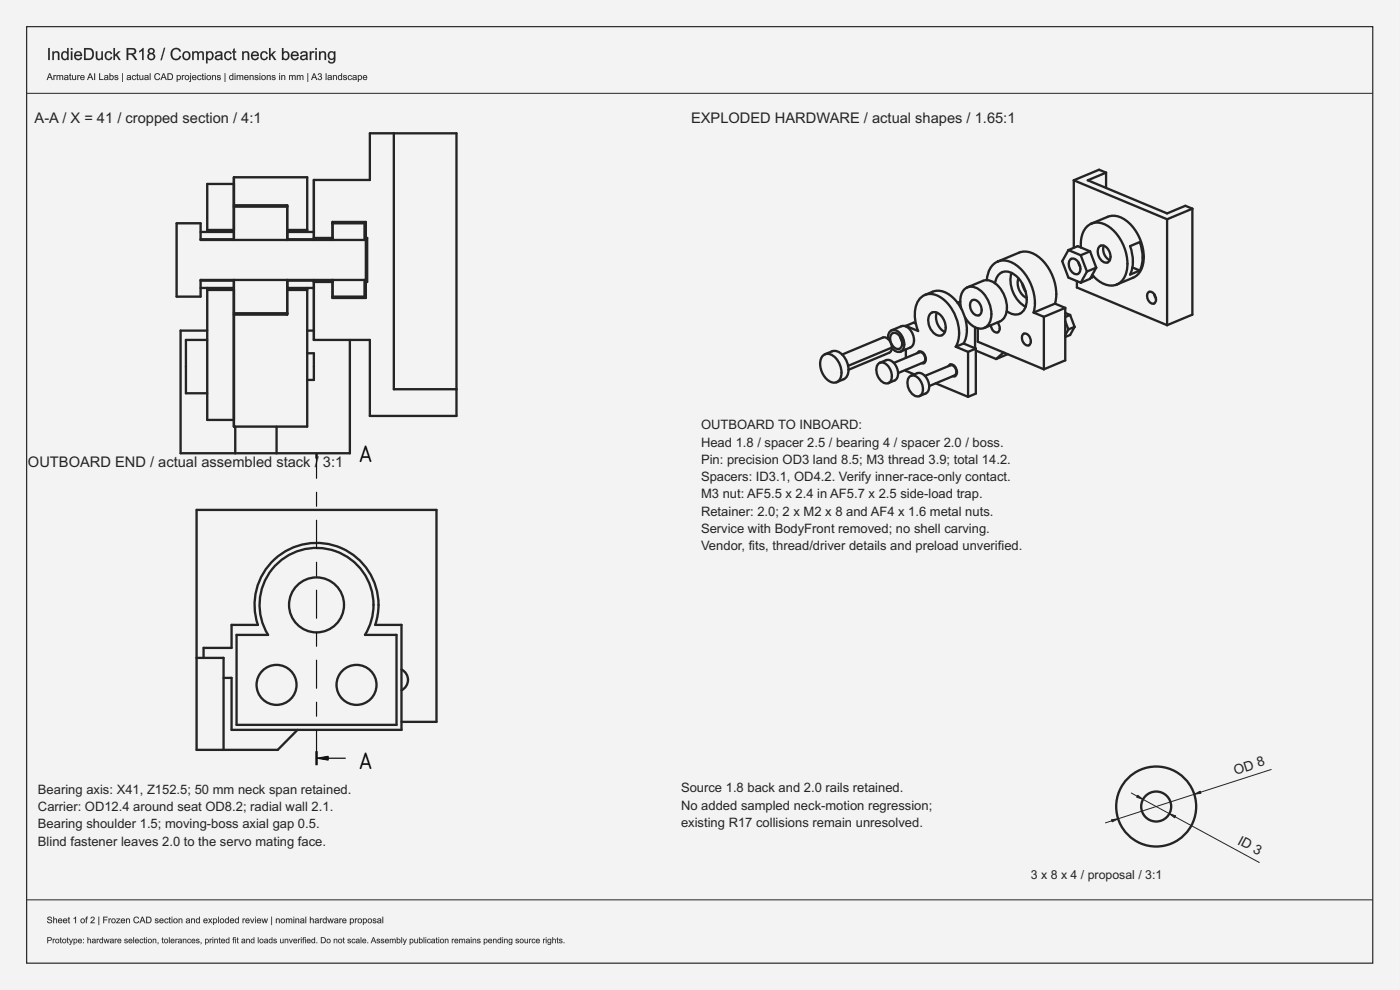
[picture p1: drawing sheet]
<svg xmlns="http://www.w3.org/2000/svg" width="420mm" height="297mm" viewBox="0 0 420 297" stroke-linecap="round" stroke-linejoin="round" font-family="sans-serif">
<defs><g id="words">
<g font-size="6.7">
<text x="107.7" y="138.7">A</text>
<text x="107.7" y="230.7">A</text>
</g>
<g font-size="4.4" fill="#212529">
<text x="10.4" y="37">A-A / X = 41 / cropped section / 4:1</text>
<text x="207.4" y="37">EXPLODED HARDWARE / actual shapes / 1.65:1</text>
<text x="8.4" y="140">OUTBOARD END / actual assembled stack /</text>
<text x="96.9" y="140">3:1</text>
</g>
<g font-size="4.1" fill="#212529">
<text x="370.8" y="232.5" transform="rotate(-18 370.8 232.5)">OD 8</text>
<text x="371.2" y="253.1" transform="rotate(28 371.2 253.1)">ID 3</text>
</g>
<g font-size="3.9" fill="#212529">
<text x="210.4" y="128.8">OUTBOARD TO INBOARD:</text>
<text x="210.4" y="134">Head 1.8 / spacer 2.5 / bearing 4 / spacer 2.0 / boss.</text>
<text x="210.4" y="139.2">Pin: precision OD3 land 8.5; M3 thread 3.9; total 14.2.</text>
<text x="210.4" y="144.3">Spacers: ID3.1, OD4.2. Verify inner-race-only contact.</text>
<text x="210.4" y="149.5">M3 nut: AF5.5 x 2.4 in AF5.7 x 2.5 side-load trap.</text>
<text x="210.4" y="154.7">Retainer: 2.0; 2 x M2 x 8 and AF4 x 1.6 metal nuts.</text>
<text x="210.4" y="159.9">Service with BodyFront removed; no shell carving.</text>
<text x="210.4" y="165">Vendor, fits, thread/driver details and preload unverified.</text>
<text x="11.4" y="238.2">Bearing axis: X41, Z152.5; 50 mm neck span retained.</text>
<text x="204.4" y="237.8">Source 1.8 back and 2.0 rails retained.</text>
<text x="11.4" y="243.3">Carrier: OD12.4 around seat OD8.2; radial wall 2.1.</text>
<text x="204.4" y="242.9">No added sampled neck-motion regression;</text>
<text x="11.4" y="248.5">Bearing shoulder 1.5; moving-boss axial gap 0.5.</text>
<text x="204.4" y="248.1">existing R17 collisions remain unresolved.</text>
<text x="11.4" y="253.7">Blind fastener leaves 2.0 to the servo mating face.</text>
</g>
<text font-size="3.7" fill="#212529" x="309.4" y="263.9">3 x 8 x 4 / proposal / 3:1</text>
</g></defs>
<path d="M0 0h420v297h-420z" fill-rule="evenodd" fill="#f1f3f5"/>
<path d="M0 0h420v297h-420zM0 0v297h420v-297z" fill="#000"/>
<path d="M8 8h404v281h-404z" fill="none" stroke="#222" stroke-width=".35"/>
<path d="M8 28h404M8 270h404" fill="none" stroke="#222" stroke-width=".3"/>
<g fill="#222">
<path d="M14.5 14.4h.4v3.6h-.4zM15.7 15.4h.4v.4a.93 .93 0 0 1 1.1-.4 .93 .93 0 0 1 .6 1v1.6h-.4v-1.6a.64 .64 0 0 0-.7-.7 .64 .64 0 0 0-.5 .9v1.4h-.5zM18.7 15.6a.97 .97 0 0 1 1.5 .1v-1.3h.4v3.6h-.4v-.3a1.23 1.23 0 0 1-1.7-.2 1.23 1.23 0 0 1 .1-1.7zM19 16a.96 .96 0 0 0-.2 1.1 .96 .96 0 0 0 1 .5 .93 .93 0 0 0 .4-1.3 .93 .93 0 0 0-1.2-.3zM21.3 14.4h.4v.5h-.4zM21.3 15.4h.4v2.6h-.4zM22.6 15.7a1.21 1.21 0 0 1 1.4-.2 1.21 1.21 0 0 1 .6 1.3h-1.9a.76 .76 0 0 0 .6 .9 .76 .76 0 0 0 .9-.5h.4a1.31 1.31 0 0 1-2 .6 1.31 1.31 0 0 1 0-2.1zM22.9 15.9l-.2 .6h1.5a.72 .72 0 0 0-.5-.7 .72 .72 0 0 0-.8 .1zM25.2 14.4h1.3a1.79 1.79 0 0 1 1.7 1.8 1.79 1.79 0 0 1-1.7 1.8h-1.3zM25.7 14.8v2.8h.8a1.37 1.37 0 0 0 1.2-1.4 1.37 1.37 0 0 0-1.2-1.4zM28.8 15.4h.4v1.4a.65 .65 0 0 0 .7 .9 .65 .65 0 0 0 .5-.9v-1.4h.5v2.6h-.4v-.4a.92 .92 0 0 1-1.1 .4 .92 .92 0 0 1-.6-1zM31.8 15.6a1.11 1.11 0 0 1 1.8 .6h-.4a.71 .71 0 0 0-.9-.5 .71 .71 0 0 0-.4 1 .72 .72 0 0 0 .5 1 .72 .72 0 0 0 .9-.7l.4 .1a1.2 1.2 0 0 1-1.7 .9 1.2 1.2 0 0 1-.5-1.8zM34.1 14.4h.4v2.1l1-1.1h.6l-1 1 1.1 1.6h-.5l-.9-1.3-.3 .3v1h-.4zM38 14.4h1.6a.99 .99 0 0 1 1.3 .8 .99 .99 0 0 1-1 1.2l1.3 1.6h-.6l-1-1.4-.6-.2h-.5v1.6h-.5zM38.5 14.8v1.2h1a.62 .62 0 0 0 .9-.5 .62 .62 0 0 0-.8-.7zM41.8 15.3l1-.9h.3v3.6h-.4v-2.8l-.9 .5zM44.6 14.7a.96 .96 0 0 1 1.5-.1 .96 .96 0 0 1-.2 1.5 1.06 1.06 0 0 1 .3 1.6 1.06 1.06 0 0 1-1.6 0 1.06 1.06 0 0 1 .3-1.6 .8 .8 0 0 1-.3-1.4zM44.8 15.3a.6 .6 0 0 0 1.2 0 .6 .6 0 0 0-1.2 0zM44.7 17a.73 .73 0 0 0 1.4 0 .73 .73 0 0 0-1.4 0zM49.2 14.4h.4l-1.1 3.7h-.3zM51.8 14.7a1.56 1.56 0 0 1 2.5 .7l-.5 .1a1.17 1.17 0 0 0-1.5-.6 1.17 1.17 0 0 0-.6 1.6 1.1 1.1 0 0 0 1 1.1 1.1 1.1 0 0 0 1.2-.9l.5 .2a1.67 1.67 0 0 1-2.2 1 1.67 1.67 0 0 1-.9-2.2zM55.1 15.6a1.29 1.29 0 0 1 1.9 .3 1.29 1.29 0 0 1-.4 1.8 1.29 1.29 0 0 1-1.8-.4v-.9zM55.4 16a.96 .96 0 0 0-.2 1.2 .96 .96 0 0 0 1.1 .4 .94 .94 0 0 0 .4-1.3 .94 .94 0 0 0-1.3-.3zM57.7 15.4h.4v.4l.2-.3a.87 .87 0 0 1 1.3 .3 .84 .84 0 0 1 1-.4 .84 .84 0 0 1 .6 .8v1.8h-.4v-1.6a.57 .57 0 0 0-.7-.7 .57 .57 0 0 0-.4 .8v1.5h-.5v-1.7a.59 .59 0 0 0-.8-.5 .59 .59 0 0 0-.3 .9v1.3h-.4zM61.8 15.4h.4v.3a1.15 1.15 0 0 1 1.6 0 1.15 1.15 0 0 1 .2 1.5 1.03 1.03 0 0 1-.7 .8 1.03 1.03 0 0 1-1-.3v1.3h-.5zM62.5 16a.94 .94 0 0 0-.3 1.1 .94 .94 0 0 0 1.1 .5 .96 .96 0 0 0 .4-1.2 .96 .96 0 0 0-1.1-.6zM64.8 15.6l.7-.2a.89 .89 0 0 1 1.2 .9l.2 1.7h-.5l-.1-.3-.1 .1a.87 .87 0 0 1-1.3 .2 .87 .87 0 0 1-.1-1.3l1.3-.3a.5 .5 0 0 0-.1-.7 .5 .5 0 0 0-.7 .1l-.3 .4-.5-.1zM65.1 17a.59 .59 0 0 0 .4 .8 .59 .59 0 0 0 .7-.5l.1-.6zM67.7 15.6a1.11 1.11 0 0 1 1.8 .6h-.4a.71 .71 0 0 0-1-.5 .71 .71 0 0 0-.4 1 .72 .72 0 0 0 .5 1 .72 .72 0 0 0 .9-.7l.4 .1a1.2 1.2 0 0 1-1.6 .9 1.2 1.2 0 0 1-.6-1.8zM70 14.8l.4-.3v.9h.5v.3h-.5v1.6l.1 .3h.4v.4a.65 .65 0 0 1-.7-.1 .65 .65 0 0 1-.2-.7v-1.5h-.3v-.3h.3zM72.7 15.4h.4v.4a.93 .93 0 0 1 1.1-.4 .93 .93 0 0 1 .6 1v1.6h-.5v-1.6a.64 .64 0 0 0-.7-.7 .64 .64 0 0 0-.5 .9v1.4h-.4zM75.7 15.7a1.21 1.21 0 0 1 1.4-.2 1.21 1.21 0 0 1 .6 1.3h-1.9a.76 .76 0 0 0 .5 .9 .76 .76 0 0 0 .9-.5h.5a1.31 1.31 0 0 1-2 .6 1.31 1.31 0 0 1 0-2.1zM76 15.9l-.2 .6h1.4a.72 .72 0 0 0-.4-.7 .72 .72 0 0 0-.8 .1zM78.5 15.6a1.11 1.11 0 0 1 1.8 .6h-.4a.71 .71 0 0 0-.9-.5 .71 .71 0 0 0-.4 1 .72 .72 0 0 0 .4 1 .72 .72 0 0 0 .9-.7l.5 .1a1.2 1.2 0 0 1-1.7 .9 1.2 1.2 0 0 1-.5-1.8zM80.7 14.4h.5v2.1l1-1.1h.6l-1 1 1.1 1.6h-.6l-.8-1.3-.3 .3v1h-.5zM84.6 14.4h.5v1.3a1.17 1.17 0 0 1 1.5 0 1.17 1.17 0 0 1 .2 1.6 1 1 0 0 1-.8 .7 1 1 0 0 1-1-.3v.3h-.4zM85.2 16a.94 .94 0 0 0-.2 1.1 .94 .94 0 0 0 1.1 .5 .96 .96 0 0 0 .4-1.2 .96 .96 0 0 0-1.1-.6zM87.6 15.7a1.21 1.21 0 0 1 1.4-.2 1.21 1.21 0 0 1 .7 1.3h-2a.76 .76 0 0 0 .6 .9 .76 .76 0 0 0 .9-.5h.4a1.31 1.31 0 0 1-2 .6 1.31 1.31 0 0 1 0-2.1zM88 15.9l-.3 .6h1.5a.72 .72 0 0 0-.4-.7 .72 .72 0 0 0-.8 .1zM90.4 15.6l.7-.2a.89 .89 0 0 1 1.2 .9l.1 1.7h-.4l-.1-.3-.2 .1a.87 .87 0 0 1-1.2 .2 .87 .87 0 0 1-.1-1.3l1.2-.3a.5 .5 0 0 0 0-.7 .5 .5 0 0 0-.7 .1l-.4 .4-.4-.1zM90.6 17a.59 .59 0 0 0 .4 .8 .59 .59 0 0 0 .8-.5v-.6zM93 15.4h.4v.4a.63 .63 0 0 1 1-.3l-.2 .4a.58 .58 0 0 0-.7 .1 .58 .58 0 0 0-.1 .6v1.4h-.4zM94.6 14.4h.5v.5h-.5zM94.6 15.4h.5v2.6h-.5zM95.7 15.4h.4v.4a.93 .93 0 0 1 1.2-.4 .93 .93 0 0 1 .6 1v1.6h-.5v-1.6a.64 .64 0 0 0-.7-.7 .64 .64 0 0 0-.5 .9v1.4h-.5zM98.7 15.6l.8-.3 .7 .4v-.3h.4v2.2a1.13 1.13 0 0 1-.8 1.4 1.13 1.13 0 0 1-1.4-.8l.5 .1a.73 .73 0 0 0 .9 .3 .73 .73 0 0 0 .4-.9 1.25 1.25 0 0 1-1.7-.3 1.25 1.25 0 0 1 .2-1.8zM99 15.9a.92 .92 0 0 0-.2 1.2 .92 .92 0 0 0 1.1 .4 .9 .9 0 0 0 .4-1.2 .9 .9 0 0 0-1.3-.4z"/>
<path d="M14.4 14.4h.6v3.6h-.6zM14.5 14.4v3.6h.4v-3.6zM15.7 15.4h.4v.4a.94 .94 0 0 1 1.1-.4 .94 .94 0 0 1 .6 1v1.6h-.4v-1.6a.61 .61 0 0 0-.7-.6 .61 .61 0 0 0-.5 .8v1.4h-.5zM15.7 15.4v2.6h.5l-.1-1.4a.66 .66 0 0 1 .6-.9 .66 .66 0 0 1 .7 .7v1.6h.4v-2a.93 .93 0 0 0-.8-.7 .93 .93 0 0 0-.9 .6v-.5zM18.7 15.6a.94 .94 0 0 1 1.5 .1l-.1-1.3h.5v3.6h-.4v-.3a1.26 1.26 0 0 1-1.7-.2 1.26 1.26 0 0 1 0-1.7zM18.7 15.7a1.29 1.29 0 0 0-.3 1.6 1.29 1.29 0 0 0 1.6 .6l.2-.3v.4h.4v-3.6h-.4v1.4a.93 .93 0 0 0-1.5-.1zM19 16a.93 .93 0 0 0-.2 1.1 .93 .93 0 0 0 1 .5 .9 .9 0 0 0 .4-1.2 .9 .9 0 0 0-1.2-.4zM19 15.9a.95 .95 0 0 1 1.3 .6 .95 .95 0 0 1-.8 1.2 1.09 1.09 0 0 1-.5-1.8zM21.3 14.4h.4v.6h-.4zM21.3 14.4v.5h.4v-.5zM21.3 15.4h.4v2.6h-.4zM21.3 15.4v2.6h.4v-2.6zM22.6 15.7a1.22 1.22 0 0 1 1.4-.2 1.22 1.22 0 0 1 .6 1.3h-1.9a.74 .74 0 0 0 .6 .9 .74 .74 0 0 0 .9-.6l.4 .1a1.32 1.32 0 0 1-1.9 .7 1.32 1.32 0 0 1-.3-2zM22.6 15.7a1.29 1.29 0 0 0 .1 2.1 1.29 1.29 0 0 0 1.9-.6h-.4a.76 .76 0 0 1-1 .5 .76 .76 0 0 1-.5-.9h1.9a1.19 1.19 0 0 0-.6-1.3 1.19 1.19 0 0 0-1.4 .2zM23 15.9l-.3 .6h1.4a.69 .69 0 0 0-.4-.7 .69 .69 0 0 0-.7 .1zM22.9 15.9l.8-.2 .3 .2 .2 .6h-1.5zM25.2 14.4h1.7l.7 .3a1.88 1.88 0 0 1 .6 2.1 1.88 1.88 0 0 1-1.7 1.2h-1.3zM25.2 14.4v3.6h1.3a1.77 1.77 0 0 0 1.7-1.8 1.77 1.77 0 0 0-1.7-1.8zM25.7 14.8v2.8h.8a1.43 1.43 0 0 0 1.2-1.2 1.43 1.43 0 0 0-.6-1.5zM25.7 14.8h.8a1.4 1.4 0 0 1 1.2 1.4 1.4 1.4 0 0 1-1.2 1.4h-.8zM28.7 15.4h.5v1.9a.64 .64 0 0 0 .9 .3 .64 .64 0 0 0 .3-.8v-1.4h.5v2.6h-.4v-.4a.94 .94 0 0 1-.9 .5 .94 .94 0 0 1-.8-.7zM28.8 15.4v1.6a.9 .9 0 0 0 .6 1 .9 .9 0 0 0 1.1-.5v.5h.4v-2.6h-.5l.1 1.4a.68 .68 0 0 1-.6 .9 .68 .68 0 0 1-.7-.9v-1.4zM31.8 15.6a1.13 1.13 0 0 1 1.9 .6l-.5 .1a.69 .69 0 0 0-.9-.5 .69 .69 0 0 0-.4 .9 .69 .69 0 0 0 .5 1 .69 .69 0 0 0 .8-.7l.5 .1a1.14 1.14 0 0 1-1.2 1 1.14 1.14 0 0 1-1.1-1.1l.1-.8zM31.8 15.6a1.25 1.25 0 0 0-.1 2 1.25 1.25 0 0 0 1.9-.2l.1-.3-.4-.1a.73 .73 0 0 1-1 .7 .73 .73 0 0 1-.4-1 .73 .73 0 0 1 .4-1 .73 .73 0 0 1 .9 .5h.4a1.09 1.09 0 0 0-1.8-.6zM34 14.4h.5v2.1l1-1.1h.7l-1.1 1 1.2 1.6h-.6l-.9-1.3-.3 .3v1h-.5zM34.1 14.4v3.6h.4v-1l.3-.4 .9 1.4h.5l-1.1-1.6 1-1h-.6l-1 1.1v-2.1zM38 14.4h1.6a1.01 1.01 0 0 1 1.3 .8 1.01 1.01 0 0 1-1 1.2l.5 .4 .8 1.2h-.6l-1.1-1.5-1-.1v1.6h-.5zM38 14.4v3.6h.5v-1.6l1 .1 1.1 1.5h.6l-1-1.5-.4-.1a.98 .98 0 0 0 1-1.1 .98 .98 0 0 0-1.2-.9zM38.5 14.8v1.2h1a.6 .6 0 0 0 .8-.5 .6 .6 0 0 0-.7-.7zM38.5 14.8h1.1a.65 .65 0 0 1 .8 .7 .65 .65 0 0 1-.9 .5h-1zM41.7 15.3l1.1-.9h.3v3.6h-.5l.1-2.8-1 .6zM41.8 15.3v.4l.9-.6v2.9h.4v-3.6h-.3zM44.6 14.7a.98 .98 0 0 1 1.5-.1 .98 .98 0 0 1-.2 1.5 1.02 1.02 0 0 1 .7 1 1.02 1.02 0 0 1-.9 .9 1.09 1.09 0 0 1-1.4-.5 1.09 1.09 0 0 1 .6-1.5v.1a.8 .8 0 0 1-.6-.7 .8 .8 0 0 1 .3-.7zM44.7 14.7a.78 .78 0 0 0-.3 .8 .78 .78 0 0 0 .6 .6 1.03 1.03 0 0 0-.4 1.5 1.03 1.03 0 0 0 1.6 0 1.03 1.03 0 0 0-.4-1.5 .88 .88 0 0 0 .5-1.2 .88 .88 0 0 0-1.2-.4zM44.8 15.3a.55 .55 0 0 0 1.1 0 .55 .55 0 0 0-1.1 0zM44.8 15.3a.6 .6 0 0 1 1.2 0 .6 .6 0 0 1-1.2 0zM44.7 17a.71 .71 0 0 0 1.4 0 .71 .71 0 0 0-1.4 0zM44.6 17a.8 .8 0 0 1 1.6 0 .8 .8 0 0 1-1.6 0zM49.2 14.3h.4l-1 3.8h-.5zM49.2 14.4l-1 3.7h.3l1.1-3.7zM51.8 14.7a1.58 1.58 0 0 1 2.5 .7l-.5 .1a1.16 1.16 0 0 0-1.5-.6 1.16 1.16 0 0 0-.6 1.6 1.08 1.08 0 0 0 1 1.1 1.08 1.08 0 0 0 1.2-.9l.5 .1a1.63 1.63 0 0 1-1.9 1.3 1.63 1.63 0 0 1-1.3-1.9l.1-.8zM51.8 14.8a1.78 1.78 0 0 0-.3 2.5 1.78 1.78 0 0 0 2.5 .3l.4-.7-.5-.2a1.15 1.15 0 0 1-1.4 .9 1.15 1.15 0 0 1-.8-1.4 1.15 1.15 0 0 1 .7-1.4 1.15 1.15 0 0 1 1.5 .7l.4-.1a1.54 1.54 0 0 0-2.5-.6zM55.1 15.6a1.32 1.32 0 0 1 1.9 .3 1.32 1.32 0 0 1-.3 1.9 1.32 1.32 0 0 1-1.9-.5l-.1-.9zM55.1 15.6a1.35 1.35 0 0 0-.2 1.8 1.35 1.35 0 0 0 1.7 .5 1.33 1.33 0 0 0 .4-1.9 1.33 1.33 0 0 0-1.9-.4zM55.4 16a.94 .94 0 0 0-.2 1.1 .94 .94 0 0 0 1.1 .5 .91 .91 0 0 0 .4-1.3 .91 .91 0 0 0-1.3-.3zM55.4 15.9a.89 .89 0 0 1 1.3 .8 .89 .89 0 0 1-1.3 .8l-.2-.8zM57.7 15.4h.4v.4l.4-.4a.82 .82 0 0 1 1.1 .4 .86 .86 0 0 1 1-.5 .86 .86 0 0 1 .6 .9v1.8h-.5v-1.6a.55 .55 0 0 0-.6-.7 .55 .55 0 0 0-.4 .8v1.5h-.5v-1.7a.57 .57 0 0 0-.8-.5 .57 .57 0 0 0-.3 .9v1.3h-.4zM57.7 15.4v2.6h.4v-1.3a.62 .62 0 0 1 .4-.9 .62 .62 0 0 1 .7 .5v1.7h.5l-.1-1.5a.59 .59 0 0 1 .5-.8 .59 .59 0 0 1 .7 .7v1.6h.4v-1.8a.82 .82 0 0 0-.7-.8 .82 .82 0 0 0-.9 .5 .85 .85 0 0 0-.8-.5 .85 .85 0 0 0-.8 .5l.1-.5zM61.8 15.4h.5l-.1 .3a1.17 1.17 0 0 1 1.6-.1 1.17 1.17 0 0 1 .3 1.6 1.05 1.05 0 0 1-.8 .8 1.05 1.05 0 0 1-1-.3v1.3h-.5zM61.8 15.4v3.6h.5v-1.3a1.14 1.14 0 0 0 1.5 0 1.14 1.14 0 0 0 .2-1.5 .98 .98 0 0 0-.7-.8 .98 .98 0 0 0-1.1 .4v-.4zM62.5 16a.92 .92 0 0 0-.3 1.1 .92 .92 0 0 0 1.1 .5 .94 .94 0 0 0 .4-1.2 .94 .94 0 0 0-1.1-.6zM62.4 15.9a.81 .81 0 0 1 1.1 0 .81 .81 0 0 1 .1 1.1 .74 .74 0 0 1-.8 .7 .74 .74 0 0 1-.6-1zM64.8 15.6a1.1 1.1 0 0 1 1.2-.3 1.1 1.1 0 0 1 .7 1l.2 1.7h-.5l-.1-.3a.94 .94 0 0 1-1.2 .3 .94 .94 0 0 1-.5-1.2l1.7-.4a.65 .65 0 0 0-.6-.7 .65 .65 0 0 0-.7 .5h-.5zM64.9 15.6l-.4 .5 .5 .1a.69 .69 0 0 1 .5-.5 .69 .69 0 0 1 .7 .2l.1 .5-1.2 .2a.79 .79 0 0 0-.5 1.1 .79 .79 0 0 0 1.2 .2l.5-.3 .1 .4h.5l-.2-2.1a1.23 1.23 0 0 0-1.8-.3zM65.1 17a.57 .57 0 0 0 .4 .8 .57 .57 0 0 0 .7-.5l.1-.6zM65.1 17l1.2-.3a.72 .72 0 0 1-.4 .9 .72 .72 0 0 1-1-.4zM67.6 15.6a1.13 1.13 0 0 1 1.9 .6l-.5 .1a.69 .69 0 0 0-.9-.5 .69 .69 0 0 0-.4 .9 .69 .69 0 0 0 .5 1 .69 .69 0 0 0 .9-.7l.4 .1a1.14 1.14 0 0 1-1.1 1 1.14 1.14 0 0 1-1.1-1.1v-.8zM67.7 15.6a1.25 1.25 0 0 0-.2 2 1.25 1.25 0 0 0 1.9-.2l.1-.3-.4-.1a.73 .73 0 0 1-.9 .7 .73 .73 0 0 1-.5-1 .73 .73 0 0 1 .4-1 .73 .73 0 0 1 1 .5h.4a1.09 1.09 0 0 0-1.8-.6zM70 14.8l.4-.3v.9h.5v.4l-.5-.1v1.6l.1 .3h.4l.1 .4a.68 .68 0 0 1-.8 0 .68 .68 0 0 1-.2-.8v-1.5l-.4 .1v-.4h.4zM70 14.8v.6h-.3v.3h.3v1.5a.62 .62 0 0 0 .2 .7 .62 .62 0 0 0 .7 .1v-.4h-.4l-.1-.3v-1.6h.5v-.3h-.5v-.9zM72.7 15.4h.4v.4a.94 .94 0 0 1 1.1-.4 .94 .94 0 0 1 .6 1v1.6h-.5v-1.6a.61 .61 0 0 0-.7-.6 .61 .61 0 0 0-.5 .8v1.4h-.4zM72.7 15.4v2.6h.4v-1.4a.66 .66 0 0 1 .5-.9 .66 .66 0 0 1 .8 .7l-.1 1.6h.5v-2a.93 .93 0 0 0-.9-.7 .93 .93 0 0 0-.8 .6v-.5zM75.6 15.7a1.22 1.22 0 0 1 1.5-.2 1.22 1.22 0 0 1 .6 1.3h-1.9a.74 .74 0 0 0 .6 .9 .74 .74 0 0 0 .8-.6l.5 .1a1.32 1.32 0 0 1-1.9 .7 1.32 1.32 0 0 1-.3-2zM75.7 15.7a1.29 1.29 0 0 0 0 2.1 1.29 1.29 0 0 0 2-.6h-.5a.76 .76 0 0 1-.9 .5 .76 .76 0 0 1-.5-.9h1.9a1.19 1.19 0 0 0-.6-1.3 1.19 1.19 0 0 0-1.4 .2zM76 15.9l-.2 .6h1.4a.69 .69 0 0 0-.4-.7 .69 .69 0 0 0-.8 .1zM76 15.9l.7-.2 .4 .2 .2 .6h-1.5zM78.5 15.6a1.13 1.13 0 0 1 1.9 .6l-.5 .1a.69 .69 0 0 0-.9-.5 .69 .69 0 0 0-.4 .9 .69 .69 0 0 0 .5 1 .69 .69 0 0 0 .8-.7l.5 .1a1.14 1.14 0 0 1-1.2 1 1.14 1.14 0 0 1-1.1-1.1v-.8zM78.5 15.6a1.25 1.25 0 0 0-.1 2 1.25 1.25 0 0 0 1.9-.2l.1-.3-.5-.1a.73 .73 0 0 1-.9 .7 .73 .73 0 0 1-.5-1 .73 .73 0 0 1 .5-1 .73 .73 0 0 1 .9 .5h.4a1.09 1.09 0 0 0-1.8-.6zM80.7 14.4h.5v2.1l1-1.1h.7l-1.1 1 1.1 1.6h-.6l-.8-1.3-.3 .3v1h-.5zM80.7 14.4v3.6h.5v-1l.3-.4 .8 1.4h.6l-1.1-1.6 1-1h-.6l-1 1.1v-2.1zM84.6 14.4h.5v1.3a.96 .96 0 0 1 1.4-.1l.3 .4a1.24 1.24 0 0 1-.2 1.6 1.24 1.24 0 0 1-1.6 .1l.1 .3h-.5zM84.6 14.4v3.6h.4v-.4a1.17 1.17 0 0 0 1.6 0 1.17 1.17 0 0 0 .1-1.6 .97 .97 0 0 0-1.7-.2l.1-1.4zM85.3 16a.92 .92 0 0 0-.3 1.1 .92 .92 0 0 0 1.1 .5 .93 .93 0 0 0 .4-1.2 .93 .93 0 0 0-1.1-.6zM85.2 15.9a.81 .81 0 0 1 1.1 0 .81 .81 0 0 1 .1 1.1 .68 .68 0 0 1-.5 .7 .68 .68 0 0 1-.7-.3l-.2-.7zM87.6 15.7a1.22 1.22 0 0 1 1.5-.2 1.22 1.22 0 0 1 .6 1.3h-2a.74 .74 0 0 0 .6 .9 .74 .74 0 0 0 .9-.6l.5 .1a1.32 1.32 0 0 1-1.9 .7 1.32 1.32 0 0 1-.4-2zM87.6 15.7a1.29 1.29 0 0 0 .1 2.1 1.29 1.29 0 0 0 1.9-.6h-.4a.76 .76 0 0 1-.9 .5 .76 .76 0 0 1-.6-.9h1.9a1.19 1.19 0 0 0-.6-1.3 1.19 1.19 0 0 0-1.4 .2zM88 15.9l-.3 .6h1.5a.69 .69 0 0 0-.4-.7 .69 .69 0 0 0-.8 .1zM88 15.9l.7-.2 .3 .2 .2 .6h-1.5zM90.4 15.6a1.1 1.1 0 0 1 1.2-.3 1.1 1.1 0 0 1 .7 1l.2 1.7h-.5l-.1-.3a.94 .94 0 0 1-1.3 .3 .94 .94 0 0 1-.4-1.2l1.6-.4a.65 .65 0 0 0-.6-.7 .65 .65 0 0 0-.7 .5h-.4zM90.4 15.6l-.3 .5 .4 .1a.69 .69 0 0 1 .5-.5 .69 .69 0 0 1 .7 .2l.2 .5-1.2 .2a.79 .79 0 0 0-.5 1.1 .79 .79 0 0 0 1.2 .2l.5-.3 .1 .4h.4l-.2-2.1a1.23 1.23 0 0 0-1.8-.3zM90.7 17a.57 .57 0 0 0 .4 .8 .57 .57 0 0 0 .7-.5v-.6zM90.6 17l1.2-.3a.72 .72 0 0 1-.4 .9 .72 .72 0 0 1-.9-.4zM92.9 15.4h.5v.4a.61 .61 0 0 1 1-.3l-.2 .4-.4-.1-.3 .3-.1 1.9h-.5zM93 15.4v2.6h.4v-1.4a.58 .58 0 0 1 .1-.7 .58 .58 0 0 1 .7 0l.2-.4a.66 .66 0 0 0-1.1 .3l.1-.4zM94.6 14.4h.5v.6h-.5zM94.6 14.4v.5h.5v-.5zM94.6 15.4h.5v2.6h-.5zM94.6 15.4v2.6h.5v-2.6zM95.7 15.4h.5l-.1 .4a.94 .94 0 0 1 1.2-.4 .94 .94 0 0 1 .6 1v1.6h-.5v-1.6a.61 .61 0 0 0-.7-.6 .61 .61 0 0 0-.5 .8v1.4h-.5zM95.7 15.4v2.6h.5v-1.4a.66 .66 0 0 1 .5-.9 .66 .66 0 0 1 .7 .7v1.6h.5l-.1-2a.93 .93 0 0 0-.8-.7 .93 .93 0 0 0-.9 .6v-.5zM98.7 15.6a1.01 1.01 0 0 1 1.5 .1v-.3h.5v2.2a1.15 1.15 0 0 1-.9 1.4 1.15 1.15 0 0 1-1.4-.8l.5 .1a.69 .69 0 0 0 .6 .4 .69 .69 0 0 0 .7-.5v-.5a1 1 0 0 1-1.7-.3 1.67 1.67 0 0 1 .2-1.8zM98.7 15.7a1.21 1.21 0 0 0-.2 1.7 1.21 1.21 0 0 0 1.7 .2v.6a.76 .76 0 0 1-1.2 .4l-.1-.3-.5-.1a1.12 1.12 0 0 0 1.4 .8 1.12 1.12 0 0 0 .8-1.4v-2.2h-.4l.1 .4a1 1 0 0 0-1.6-.1zM99 16a.9 .9 0 0 0-.2 1.1 .9 .9 0 0 0 1.1 .4 .88 .88 0 0 0 .3-1.2 .88 .88 0 0 0-1.2-.3zM99 15.9a.93 .93 0 0 1 1.3 .6 .93 .93 0 0 1-.8 1.2 1.03 1.03 0 0 1-.5-1.8z"/>
<path d="M14.8 22h.3l.8 2h-.3l-.3-.6h-.8l-.2 .6h-.3zM14.9 22.2l-.3 1h.7zM16 22.5h.3v.3l.4-.3 .1 .3a.32 .32 0 0 0-.4 .1 .32 .32 0 0 0-.1 .3v.8h-.3zM17 22.5l.2 .3a.49 .49 0 0 1 .9 0l.2-.3 .5 .1 .2 1.4h-.3v-.9a.3 .3 0 0 0-.2-.4 .3 .3 0 0 0-.4 .3v1h-.3v-.9a.33 .33 0 0 0-.4-.3 .33 .33 0 0 0-.2 .4v.8h-.2zM19.4 22.7l.5-.2 .5 .2 .2 1.3-.3-.2a.51 .51 0 0 1-.8 .2 .51 .51 0 0 1 0-.8l.7-.1a.37 .37 0 0 0-.3-.4 .37 .37 0 0 0-.4 .3h-.2zM19.6 23.4a.38 .38 0 0 0 .4 .5 .38 .38 0 0 0 .2-.6zM20.9 22.2l.3-.2v.5h.2v.2h-.2v.9l.2 .4a.36 .36 0 0 1-.4 0 .36 .36 0 0 1-.1-.4v-.9h-.2zM21.6 22.5h.3v.9a.36 .36 0 0 0 .4 .4 .36 .36 0 0 0 .3-.5v-.8h.2v1.5h-.2v-.2a.52 .52 0 0 1-.6 .2 .52 .52 0 0 1-.4-.6zM23.2 22.5h.2v.3l.5-.3v.3a.32 .32 0 0 0-.4 .1 .32 .32 0 0 0 0 .3v.8h-.3zM24.2 22.7a.68 .68 0 0 1 .9-.1 .68 .68 0 0 1 .3 .7h-1.1a.42 .42 0 0 0 .3 .5 .42 .42 0 0 0 .5-.3l.3 .1a.73 .73 0 0 1-1.1 .3 .73 .73 0 0 1-.1-1.2zM24.5 22.8l-.2 .3h.8l-.2-.3zM26.9 22h.3l.8 2h-.3l-.2-.6h-.9l-.2 .6h-.3zM27 22.2l-.3 1h.7zM28.3 22h.2v2h-.2zM29.8 22h.2v1.8h1v.2h-1.2zM31.4 22.7l.5-.2 .5 .2 .2 1.3-.4-.2a.51 .51 0 0 1-.7 .2 .51 .51 0 0 1 0-.8l.7-.1a.37 .37 0 0 0-.3-.4 .37 .37 0 0 0-.4 .3h-.2zM31.6 23.4a.38 .38 0 0 0 .4 .5 .38 .38 0 0 0 .2-.6zM32.9 22h.2v.7a.67 .67 0 0 1 1 .6 .67 .67 0 0 1-1 .5l-.2 .2zM33.1 23.3a.46 .46 0 0 0 .9 0 .46 .46 0 0 0-.9 0zM34.5 22.7l.6-.2 .3 .3-.2 .2-.4-.3-.1 .4a.58 .58 0 0 1 .8 .3 .58 .58 0 0 1-.4 .7 .58 .58 0 0 1-.7-.3l-.1-.2 .3-.1a.33 .33 0 0 0 .3 .4 .33 .33 0 0 0 .3-.4l-.1-.1a.52 .52 0 0 1-.6-.1 .52 .52 0 0 1 0-.6zM36.7 22h.2v2.6h-.2zM38.2 22.7l.5-.2 .5 .2 .2 1.3-.4-.2a.51 .51 0 0 1-.7 .2 .51 .51 0 0 1 0-.8l.7-.1a.37 .37 0 0 0-.3-.4 .37 .37 0 0 0-.4 .3h-.2zM38.4 23.4a.38 .38 0 0 0 .4 .5 .38 .38 0 0 0 .2-.6zM39.8 22.7l.7-.2 .3 .5h-.2a.45 .45 0 0 0-.7 0 .45 .45 0 0 0 0 .6 .45 .45 0 0 0 .7 0l.2-.1a.71 .71 0 0 1-1.1 .4 .71 .71 0 0 1 .1-1.2zM41.1 22.2l.2-.2v.5h.3v.2h-.3v.9l.3 .4a.36 .36 0 0 1-.4 0 .36 .36 0 0 1-.1-.4v-.9h-.2zM41.8 22.5h.3v.9a.36 .36 0 0 0 .3 .4 .36 .36 0 0 0 .4-.5v-.8h.2v1.5h-.2v-.2a.52 .52 0 0 1-.6 .2 .52 .52 0 0 1-.4-.6zM43.5 22.7l.5-.2 .5 .2 .1 1.3-.3-.2a.51 .51 0 0 1-.7 .2 .51 .51 0 0 1 0-.8l.7-.1a.37 .37 0 0 0-.3-.4 .37 .37 0 0 0-.4 .3h-.3zM43.6 23.4a.38 .38 0 0 0 .5 .5 .38 .38 0 0 0 .2-.6zM44.9 22h.3v2h-.3zM46.6 22.2a.87 .87 0 0 1 1.4 .3l-.2 .1a.73 .73 0 0 0-1.1-.1 .73 .73 0 0 0 0 1.1 .6 .6 0 0 0 .7 .2 .6 .6 0 0 0 .4-.5l.3 .1a.98 .98 0 0 1-1.6 .4 .98 .98 0 0 1 .1-1.6zM48.9 22h.3l.9 2h-.3l-.3-.6h-.8l-.2 .6h-.3zM49.1 22.2l-.3 1h.6zM50.3 22h.7a1 1 0 0 1 .9 1 1 1 0 0 1-.9 1h-.7zM50.5 22.2v1.6h.5a.77 .77 0 0 0 .7-.8 .77 .77 0 0 0-.7-.8zM53 22.5l.3 .2a.66 .66 0 0 1 1 .6 .66 .66 0 0 1-1 .5v.8h-.3zM53.4 22.9a.53 .53 0 0 0-.1 .8 .53 .53 0 0 0 .8-.1 .53 .53 0 0 0-.2-.8zM54.6 22.5h.2v.3l.4-.3 .1 .3a.32 .32 0 0 0-.4 .1 .32 .32 0 0 0-.1 .3v.8h-.2zM55.4 23.3a.75 .75 0 0 1 1.5 0 .75 .75 0 0 1-1.5 0zM55.7 23.3a.5 .5 0 0 0 1 0 .5 .5 0 0 0-1 0zM57.1 22h.2v.3h-.2zM57.1 22.5h.2v1.8l-.4 .3-.1-.2 .3-.2zM57.8 22.7a.68 .68 0 0 1 .8-.1 .68 .68 0 0 1 .4 .7h-1.1a.42 .42 0 0 0 .3 .5 .42 .42 0 0 0 .5-.3l.2 .1a.73 .73 0 0 1-1.1 .3 .73 .73 0 0 1 0-1.2zM58 22.8l-.1 .3h.8l-.2-.3zM59.4 22.7l.7-.2 .3 .5h-.2a.45 .45 0 0 0-.7 0 .45 .45 0 0 0 0 .6 .45 .45 0 0 0 .7 0l.2-.1a.71 .71 0 0 1-1.1 .4 .71 .71 0 0 1 .1-1.2zM60.7 22.2l.2-.2v.5h.3v.2h-.3v.9l.3 .4a.36 .36 0 0 1-.4 0 .36 .36 0 0 1-.1-.4v-.9h-.2zM61.4 22h.3v.3h-.3zM61.4 22.5h.3v1.5h-.3zM62 23.3a.73 .73 0 0 1 1.4 0 .73 .73 0 0 1-1.4 0zM62.2 23.3a.5 .5 0 0 0 1 0 .5 .5 0 0 0-1 0zM63.6 22.5h.2v.3a.52 .52 0 0 1 .7-.3 .52 .52 0 0 1 .3 .6v.9h-.3v-.9a.34 .34 0 0 0-.2-.4 .34 .34 0 0 0-.4 .3v1h-.3zM65.2 22.7l.6-.2 .4 .3-.2 .2-.5-.3v.4a.58 .58 0 0 1 .7 .3 .58 .58 0 0 1-.3 .7 .58 .58 0 0 1-.8-.3v-.2l.2-.1a.33 .33 0 0 0 .4 .4 .33 .33 0 0 0 .3-.4l-.1-.1a.52 .52 0 0 1-.6-.1 .52 .52 0 0 1-.1-.6zM67.4 22h.2v2.6h-.2zM68.9 22.7l.5-.2 .4 .2v-.7h.2v2l-.2-.2a.7 .7 0 0 1-1-.1 .7 .7 0 0 1 .1-1zM69.1 22.9a.52 .52 0 0 0-.1 .7 .52 .52 0 0 0 .8 0 .52 .52 0 0 0-.1-.7zM70.4 22h.3v.3h-.3zM70.4 22.5h.3v1.5h-.3zM71 22.5l.3 .3a.49 .49 0 0 1 .8 0l.3-.3 .5 .1 .1 1.4h-.2v-.9a.3 .3 0 0 0-.3-.4 .3 .3 0 0 0-.3 .3l-.1 1h-.2v-.9a.33 .33 0 0 0-.4-.3 .33 .33 0 0 0-.2 .4v.8h-.3zM73.5 22.7a.68 .68 0 0 1 .8-.1 .68 .68 0 0 1 .3 .7h-1.1a.42 .42 0 0 0 .4 .5 .42 .42 0 0 0 .5-.3l.2 .1a.73 .73 0 0 1-1.1 .3 .73 .73 0 0 1 0-1.2zM73.7 22.8l-.1 .3h.8l-.3-.3zM74.9 22.5h.2v.3a.52 .52 0 0 1 .7-.3 .52 .52 0 0 1 .3 .6v.9h-.2v-.9a.34 .34 0 0 0-.3-.4 .34 .34 0 0 0-.4 .3v1h-.3zM76.5 22.7l.6-.2 .4 .3-.2 .2-.5-.3v.4a.58 .58 0 0 1 .7 .3 .58 .58 0 0 1-.3 .7 .58 .58 0 0 1-.8-.3v-.2l.2-.1a.33 .33 0 0 0 .4 .4 .33 .33 0 0 0 .3-.4l-.1-.1a.52 .52 0 0 1-.6-.1 .52 .52 0 0 1-.1-.6zM77.9 22h.2v.3h-.2zM77.9 22.5h.2v1.5h-.2zM78.4 23.3a.75 .75 0 0 1 1.5 0 .75 .75 0 0 1-1.5 0zM78.7 23.3a.5 .5 0 0 0 1 0 .5 .5 0 0 0-1 0zM80.1 22.5h.2v.3a.52 .52 0 0 1 .6-.3 .52 .52 0 0 1 .3 .6v.9h-.2v-.9a.34 .34 0 0 0-.3-.4 .34 .34 0 0 0-.4 .3v1h-.2zM81.7 22.7l.6-.2 .3 .3-.2 .2-.4-.3-.1 .4a.58 .58 0 0 1 .8 .3 .58 .58 0 0 1-.4 .7 .58 .58 0 0 1-.7-.3l-.1-.2 .3-.1a.33 .33 0 0 0 .3 .4 .33 .33 0 0 0 .3-.4l-.1-.1a.52 .52 0 0 1-.6-.1 .52 .52 0 0 1 0-.6zM83.8 22h.2v.3h-.2zM83.8 22.5h.2v1.5h-.2zM84.4 22.5h.2v.3a.52 .52 0 0 1 .7-.3 .52 .52 0 0 1 .3 .6v.9h-.3v-.9a.34 .34 0 0 0-.2-.4 .34 .34 0 0 0-.4 .3v1h-.3zM86.7 22.5l.3 .3a.49 .49 0 0 1 .8 0l.3-.3 .5 .1 .1 1.4h-.2v-.9a.3 .3 0 0 0-.3-.4 .3 .3 0 0 0-.3 .3v1h-.3v-.9a.33 .33 0 0 0-.4-.3 .33 .33 0 0 0-.2 .4v.8h-.3zM89.1 22.5l.2 .3a.49 .49 0 0 1 .9 0l.2-.3 .5 .1 .1 1.4h-.2v-.9a.3 .3 0 0 0-.2-.4 .3 .3 0 0 0-.4 .3v1h-.3v-.9a.33 .33 0 0 0-.4-.3 .33 .33 0 0 0-.2 .4v.8h-.2zM92.3 22h.2v2.6h-.2zM94.1 22h.3l.8 2h-.3l-.2-.6h-.8l-.3 .6h-.2zM94.3 22.2l-.4 1h.7zM95.6 22.1a.54 .54 0 0 1 .8 0 .54 .54 0 0 1-.1 .8 .62 .62 0 0 1 0 1.1 .62 .62 0 0 1-1-.5l.3-.1a.4 .4 0 0 0 .5 .4 .4 .4 0 0 0 .3-.5 .4 .4 0 0 0-.6-.2l.1-.3a.35 .35 0 0 0 .4-.2 .35 .35 0 0 0-.3-.4 .35 .35 0 0 0-.4 .3h-.2zM97.7 22h.3v2h-.3zM98.4 22.7l.6-.2 .5 .2 .1 1.3-.3-.2a.51 .51 0 0 1-.8 .2 .51 .51 0 0 1 0-.8l.8-.1a.37 .37 0 0 0-.3-.4 .37 .37 0 0 0-.4 .3h-.3zM98.6 23.4a.38 .38 0 0 0 .5 .5 .38 .38 0 0 0 .2-.6zM99.9 22.5h.2v.3a.52 .52 0 0 1 .7-.3 .52 .52 0 0 1 .3 .6v.9h-.2v-.9a.34 .34 0 0 0-.3-.4 .34 .34 0 0 0-.4 .3v1h-.3zM101.6 22.7l.4-.2 .4 .2v-.7h.3v2l-.3-.2a.7 .7 0 0 1-1-.1 .7 .7 0 0 1 .2-1zM101.8 22.9a.52 .52 0 0 0-.2 .7 .52 .52 0 0 0 .8 0 .52 .52 0 0 0-.1-.7zM103.1 22.7l.6-.2 .4 .3-.3 .2-.4-.3-.1 .4a.58 .58 0 0 1 .8 .3 .58 .58 0 0 1-.4 .7 .58 .58 0 0 1-.7-.3l-.1-.2 .3-.1a.33 .33 0 0 0 .3 .4 .33 .33 0 0 0 .3-.4l-.1-.1a.52 .52 0 0 1-.6-.1 .52 .52 0 0 1 0-.6zM104.5 22.7l.7-.2 .4 .5h-.2a.45 .45 0 0 0-.7 0 .45 .45 0 0 0 0 .6 .45 .45 0 0 0 .6 0l.3-.1a.71 .71 0 0 1-1.1 .4 .71 .71 0 0 1 0-1.2zM105.9 22.7l.6-.2 .4 .2 .2 1.3-.3-.2a.51 .51 0 0 1-.8 .2 .51 .51 0 0 1 0-.8l.8-.1a.37 .37 0 0 0-.4-.4 .37 .37 0 0 0-.4 .3h-.2zM106.1 23.4a.38 .38 0 0 0 .5 .5 .38 .38 0 0 0 .2-.6zM107.4 22.5l.2 .2a.66 .66 0 0 1 1.1 .6 .66 .66 0 0 1-1.1 .5v.8h-.2zM107.7 22.9a.53 .53 0 0 0-.1 .8 .53 .53 0 0 0 .8-.1 .53 .53 0 0 0-.1-.8zM109.1 22.7a.68 .68 0 0 1 .8-.1 .68 .68 0 0 1 .3 .7h-1.1a.42 .42 0 0 0 .3 .5 .42 .42 0 0 0 .5-.3l.3 .1a.73 .73 0 0 1-1.1 .3 .73 .73 0 0 1 0-1.2zM109.3 22.8l-.2 .3h.8l-.2-.3z"/>
<path d="M14.8 22h.3l.8 2h-.3l-.3-.6h-.8l-.2 .6h-.3zM14.8 22l-.8 2h.3l.2-.6h.8l.3 .6h.3l-.8-2zM14.9 22.2l-.3 1h.6zM14.9 22.2l.4 1h-.7zM16 22.5h.3v.3l.2-.3 .4 .1-.1 .2-.5 .2v1h-.3zM16 22.5v1.5h.3v-.8a.33 .33 0 0 1 .1-.4 .33 .33 0 0 1 .4 0v-.2l-.3-.1-.2 .3v-.3zM17 22.5h.2v.2a.5 .5 0 0 1 .9 .1 .48 .48 0 0 1 .5-.3 .48 .48 0 0 1 .4 .5v1h-.3v-.9a.29 .29 0 0 0-.2-.4 .29 .29 0 0 0-.4 .3v1h-.3v-.9a.32 .32 0 0 0-.4-.3 .32 .32 0 0 0-.2 .4v.8h-.2zM17 22.5v1.5h.2v-.8a.35 .35 0 0 1 .2-.5 .35 .35 0 0 1 .5 .4l-.1 .9h.3v-1a.31 .31 0 0 1 .4-.3 .31 .31 0 0 1 .2 .4v.9h.3l-.1-1a.46 .46 0 0 0-.3-.5 .46 .46 0 0 0-.5 .3h-.1a.48 .48 0 0 0-.8 0v-.3zM19.4 22.7l.5-.2 .5 .2 .2 1.3-.3-.2a.54 .54 0 0 1-.7 .3 .54 .54 0 0 1-.3-.7 .54 .54 0 0 1 .7-.3h.2a.36 .36 0 0 0-.3-.4 .36 .36 0 0 0-.4 .3h-.2zM19.4 22.7l-.1 .3 .6-.3 .3 .2 .1 .2-.8 .1a.47 .47 0 0 0-.1 .8 .47 .47 0 0 0 .7-.1l.5 .1-.2-1.3-.5-.2zM19.6 23.5h-.1a.33 .33 0 0 0 .3 .4 .33 .33 0 0 0 .4-.3v-.3zM19.6 23.4l.6-.1a.37 .37 0 0 1-.2 .5 .37 .37 0 0 1-.4-.4zM20.9 22.2l.3-.2v.5h.2v.3h-.2v.9l.2 .3a.38 .38 0 0 1-.4 0 .38 .38 0 0 1-.1-.4v-.9l-.2 .1zM20.9 22.2l-.2 .5h.2v.9a.35 .35 0 0 0 .1 .4 .35 .35 0 0 0 .4 0l-.3-.4v-.9h.3v-.2l-.3 .1 .1-.6zM21.6 22.5h.3l.1 1.3a.38 .38 0 0 0 .4-.1 .38 .38 0 0 0 .2-.4v-.8h.2v1.5h-.2v-.2a.53 .53 0 0 1-.5 .2 .53 .53 0 0 1-.5-.3zM21.6 22.5l.1 1.2a.51 .51 0 0 0 .4 .3 .51 .51 0 0 0 .5-.3v.3h.2v-1.5h-.2v.8a.38 .38 0 0 1-.3 .5 .38 .38 0 0 1-.4-.4v-.9zM23.2 22.5h.2v.3l.3-.3 .3 .1-.1 .2-.4 .2v1h-.3zM23.2 22.5v1.5h.3l-.1-.8a.33 .33 0 0 1 .1-.4 .33 .33 0 0 1 .4 0l.1-.2-.3-.1-.3 .3v-.3zM24.2 22.7a.69 .69 0 0 1 .9-.1 .69 .69 0 0 1 .3 .8l-1.1-.1a.42 .42 0 0 0 .3 .5 .42 .42 0 0 0 .5-.3l.3 .1a.75 .75 0 0 1-1.1 .3 .75 .75 0 0 1-.1-1.2zM24.3 22.7a.73 .73 0 0 0 0 1.2 .73 .73 0 0 0 1.1-.3l-.3-.1a.42 .42 0 0 1-.5 .3 .42 .42 0 0 1-.3-.5h1.1a.67 .67 0 0 0-.4-.7 .67 .67 0 0 0-.7 .1zM24.5 22.8l-.2 .3h.8l-.2-.3zM24.4 22.8l.5-.1 .3 .4h-.9zM26.9 22h.3l.8 2h-.3l-.2-.6h-.9l-.2 .6h-.3zM26.9 22l-.8 2h.3l.2-.6h.9l.2 .6h.3l-.8-2zM27 22.2l-.3 1h.7zM27 22.2l.4 1h-.7zM28.3 22h.2v2h-.2zM28.3 22v2h.2v-2zM29.7 22h.3v1.8l1-.1v.3h-1.3zM29.8 22v2h1.2v-.2h-1v-1.8zM31.4 22.7l.5-.2 .5 .2 .2 1.3-.4-.2a.54 .54 0 0 1-.7 .3 .54 .54 0 0 1-.3-.7 .54 .54 0 0 1 .8-.3h.2a.36 .36 0 0 0-.3-.4 .36 .36 0 0 0-.4 .3h-.3zM31.4 22.7l-.1 .3 .6-.3 .3 .2v.2l-.7 .1a.47 .47 0 0 0-.1 .8 .47 .47 0 0 0 .7-.1l.5 .1-.2-1.3-.5-.2zM31.6 23.5h-.1a.33 .33 0 0 0 .3 .4 .33 .33 0 0 0 .4-.3v-.3zM31.5 23.4l.7-.1a.37 .37 0 0 1-.2 .5 .37 .37 0 0 1-.5-.4zM32.8 22h.3v.7a.68 .68 0 0 1 1 .6 .68 .68 0 0 1-1 .5v.2h-.3zM32.9 22v2h.2v-.2a.64 .64 0 0 0 .8-.1 .64 .64 0 0 0 .1-.9 .64 .64 0 0 0-.9-.1v-.7zM33.2 22.9a.48 .48 0 0 0-.1 .6 .48 .48 0 0 0 .6 .2v-.8zM33.2 22.8a.47 .47 0 0 1 .7 .5 .47 .47 0 0 1-.8 .3zM34.4 22.7l.9-.1 .2 .3-.9-.1 .3 .3a.53 .53 0 0 1 .6 .7 .53 .53 0 0 1-.9 .2l-.3-.4 .3-.1a.32 .32 0 0 0 .3 .4 .32 .32 0 0 0 .3-.4l-.1-.1a.54 .54 0 0 1-.6-.1 .54 .54 0 0 1-.1-.6zM34.5 22.7l-.1 .1a.46 .46 0 0 0 .1 .4 .46 .46 0 0 0 .4 .2l.4 .1a.35 .35 0 0 1-.4 .3 .35 .35 0 0 1-.3-.3l-.3 .1a.6 .6 0 0 0 .6 .4 .6 .6 0 0 0 .6-.5l-.9-.6a.36 .36 0 0 1 .3-.2 .36 .36 0 0 1 .3 .3l.3-.1-.3-.3zM36.7 21.9h.2v2.7h-.2zM36.7 22v2.6h.2v-2.6zM38.2 22.7l.5-.2 .5 .2 .2 1.3-.4-.2a.54 .54 0 0 1-.7 .3 .54 .54 0 0 1-.3-.7 .54 .54 0 0 1 .8-.3h.2a.36 .36 0 0 0-.3-.4 .36 .36 0 0 0-.4 .3h-.3zM38.2 22.7l-.1 .3 .6-.3 .3 .2v.2l-.7 .1a.47 .47 0 0 0-.1 .8 .47 .47 0 0 0 .7-.1l.5 .1-.2-1.3-.5-.2zM38.4 23.5h-.1a.33 .33 0 0 0 .3 .4 .33 .33 0 0 0 .4-.3v-.3zM38.3 23.4l.7-.1a.37 .37 0 0 1-.2 .5 .37 .37 0 0 1-.5-.4zM39.7 22.7a.63 .63 0 0 1 .7-.2 .63 .63 0 0 1 .4 .5h-.2a.45 .45 0 0 0-.7-.1 .45 .45 0 0 0 0 .7 .36 .36 0 0 0 .4 .2 .36 .36 0 0 0 .3-.3h.3a.73 .73 0 0 1-1.2 .4 .73 .73 0 0 1 0-1.2zM39.8 22.7a.7 .7 0 0 0 0 1.2 .7 .7 0 0 0 1-.4h-.2a.41 .41 0 0 1-.5 .3 .41 .41 0 0 1-.3-.5 .41 .41 0 0 1 .3-.6 .41 .41 0 0 1 .5 .3h.2a.61 .61 0 0 0-1-.3zM41.1 22.2l.3-.2-.1 .5h.3v.3h-.3l.1 .9 .2 .3a.38 .38 0 0 1-.4 0 .38 .38 0 0 1-.1-.4v-.9l-.2 .1zM41.1 22.2l-.2 .5h.2v.9a.35 .35 0 0 0 .1 .4 .35 .35 0 0 0 .4 0l-.3-.4v-.9h.3v-.2l-.3 .1v-.6zM41.8 22.5h.3l.1 1.3a.38 .38 0 0 0 .4-.1 .38 .38 0 0 0 .1-.4v-.8h.3v1.5h-.2v-.2a.53 .53 0 0 1-.5 .2 .53 .53 0 0 1-.5-.3zM41.8 22.5l.1 1.2a.51 .51 0 0 0 .4 .3 .51 .51 0 0 0 .5-.3v.3h.2v-1.5h-.2v.8a.38 .38 0 0 1-.4 .5 .38 .38 0 0 1-.3-.4v-.9zM43.4 22.7l.6-.2 .5 .2 .2 1.3-.4-.2a.54 .54 0 0 1-.7 .3 .54 .54 0 0 1-.3-.7 .54 .54 0 0 1 .8-.3h.2a.36 .36 0 0 0-.3-.4 .36 .36 0 0 0-.4 .3h-.3zM43.5 22.7l-.2 .3 .7-.3 .3 .2v.2l-.7 .1a.47 .47 0 0 0-.1 .8 .47 .47 0 0 0 .7-.1l.4 .1-.1-1.3-.5-.2zM43.7 23.5h-.1a.33 .33 0 0 0 .3 .4 .33 .33 0 0 0 .4-.3v-.3zM43.6 23.4l.7-.1a.37 .37 0 0 1-.2 .5 .37 .37 0 0 1-.5-.4zM44.9 22h.3v2h-.3zM44.9 22v2h.3v-2zM46.6 22.2a.89 .89 0 0 1 1.5 .4h-.3a.68 .68 0 0 0-1-.1 .68 .68 0 0 0-.1 1 .68 .68 0 0 0 1 0l.1-.2h.3a.91 .91 0 0 1-1.1 .7 .91 .91 0 0 1-.7-1zM46.6 22.2a.97 .97 0 0 0 0 1.6 .97 .97 0 0 0 1.5-.4l-.3-.1a.64 .64 0 0 1-.8 .5 .64 .64 0 0 1-.4-.8 .64 .64 0 0 1 .4-.8 .64 .64 0 0 1 .8 .4l.2-.1a.86 .86 0 0 0-1.4-.3zM48.9 22h.3l.9 2h-.4l-.2-.6h-.8l-.2 .6h-.3zM48.9 22l-.7 2h.3l.2-.6h.8l.3 .6h.3l-.9-2zM49.1 22.2l-.3 1h.6zM49.1 22.2l.4 1h-.8zM50.3 22h1l.5 .3 .1 .9-.3 .7-1.3 .1zM50.3 22v2h.7a.99 .99 0 0 0 .9-1 .99 .99 0 0 0-.9-1zM50.5 22.2v1.6l.5-.1a.81 .81 0 0 0 .6-.6 .81 .81 0 0 0-.3-.8zM50.5 22.2a.86 .86 0 0 1 1.1 .4 .86 .86 0 0 1-.2 1.1l-.9 .1zM53 22.5h.3v.2a.54 .54 0 0 1 .5-.2 .54 .54 0 0 1 .4 .4 .69 .69 0 0 1 0 .9 .69 .69 0 0 1-.9 .1v.7h-.3zM53 22.5v2.1h.3v-.8a.64 .64 0 0 0 .8-.1 .64 .64 0 0 0 0-.9 .64 .64 0 0 0-.9 0l.1-.3zM53.4 22.9a.49 .49 0 0 0-.1 .6 .49 .49 0 0 0 .6 .2 .49 .49 0 0 0 .1-.7 .49 .49 0 0 0-.6-.1zM53.4 22.8a.46 .46 0 0 1 .7 .5 .46 .46 0 0 1-.8 .3zM54.6 22.5h.2v.3l.2-.3 .4 .1-.1 .2-.4 .2-.1 1h-.2zM54.6 22.5v1.5h.2v-.8a.33 .33 0 0 1 .1-.4 .33 .33 0 0 1 .4 0l.1-.2-.4-.1-.2 .3v-.3zM55.4 23.3a.75 .75 0 0 1 1.5 0 .75 .75 0 0 1-1.5 0zM55.4 23.3a.75 .75 0 0 0 1.5 0 .75 .75 0 0 0-1.5 0zM55.7 23.3a.5 .5 0 0 0 1 0 .5 .5 0 0 0-1 0zM55.7 23.2a.51 .51 0 0 1 1 0 .51 .51 0 0 1-1 0zM57.1 22h.2v.3h-.2zM57.1 22v.3h.2v-.3zM57.1 22.5h.2v1.8l-.4 .3-.1-.3 .3-.1zM57.1 22.5v1.7l-.3 .4 .5-.3v-1.8zM57.8 22.7a.69 .69 0 0 1 .8-.1 .69 .69 0 0 1 .4 .8l-1.1-.1a.42 .42 0 0 0 .3 .5 .42 .42 0 0 0 .5-.3l.3 .1a.75 .75 0 0 1-1.2 .3 .75 .75 0 0 1 0-1.2zM57.8 22.7a.73 .73 0 0 0 0 1.2 .73 .73 0 0 0 1.1-.3l-.2-.1a.42 .42 0 0 1-.5 .3 .42 .42 0 0 1-.3-.5h1a.67 .67 0 0 0-.3-.7 .67 .67 0 0 0-.8 .1zM58 22.8l-.1 .3h.8l-.2-.3zM58 22.8l.5-.1 .2 .4h-.8zM59.3 22.7a.63 .63 0 0 1 .7-.2 .63 .63 0 0 1 .4 .5h-.2a.45 .45 0 0 0-.7-.1 .45 .45 0 0 0 0 .7 .36 .36 0 0 0 .4 .2 .36 .36 0 0 0 .3-.3h.3a.73 .73 0 0 1-1.2 .4 .73 .73 0 0 1 0-1.2zM59.4 22.7a.7 .7 0 0 0 0 1.2 .7 .7 0 0 0 1-.4h-.2a.41 .41 0 0 1-.5 .3 .41 .41 0 0 1-.3-.5 .41 .41 0 0 1 .3-.6 .41 .41 0 0 1 .5 .3h.2a.61 .61 0 0 0-1-.3zM60.7 22.2l.3-.2-.1 .5h.3v.3h-.3l.1 .9 .2 .3a.38 .38 0 0 1-.4 0 .38 .38 0 0 1-.1-.4v-.9l-.2 .1zM60.7 22.2l-.2 .5h.2v.9a.35 .35 0 0 0 .1 .4 .35 .35 0 0 0 .4 0l-.3-.4v-.9h.3v-.2l-.3 .1v-.6zM61.4 22h.3v.3h-.3zM61.4 22v.3h.3v-.3zM61.4 22.5h.3v1.5h-.3zM61.4 22.5v1.5h.3v-1.5zM62 23.3a.74 .74 0 0 1 1.4 0 .74 .74 0 0 1-1.4 0zM62 23.3a.72 .72 0 0 0 1.4 0 .72 .72 0 0 0-1.4 0zM62.2 23.3a.5 .5 0 0 0 1 0 .5 .5 0 0 0-1 0zM62.2 23.2a.51 .51 0 0 1 1 0 .51 .51 0 0 1-1 0zM63.6 22.5h.3l-.1 .2a.53 .53 0 0 1 .7-.2 .53 .53 0 0 1 .3 .6v.9h-.3v-.9a.32 .32 0 0 0-.2-.4 .32 .32 0 0 0-.4 .3v1h-.3zM63.6 22.5v1.5h.3v-1a.35 .35 0 0 1 .4-.3 .35 .35 0 0 1 .3 .4l-.1 .9h.3v-1.1a.51 .51 0 0 0-.5-.4 .51 .51 0 0 0-.5 .3v-.3zM65.2 22.7l.9-.1 .1 .3-.8-.1 .3 .3a.53 .53 0 0 1 .5 .7 .53 .53 0 0 1-.8 .2l-.3-.4 .2-.1a.32 .32 0 0 0 .4 .4 .32 .32 0 0 0 .3-.4l-.1-.1a.54 .54 0 0 1-.6-.1 .54 .54 0 0 1-.1-.6zM65.2 22.7v.1a.46 .46 0 0 0 .1 .4 .46 .46 0 0 0 .4 .2l.3 .1a.35 .35 0 0 1-.3 .3 .35 .35 0 0 1-.4-.3l-.2 .1a.6 .6 0 0 0 .6 .4 .6 .6 0 0 0 .6-.5l-1-.6a.36 .36 0 0 1 .4-.2 .36 .36 0 0 1 .3 .3l.2-.1-.3-.3zM67.4 21.9h.3v2.7h-.3zM67.4 22v2.6h.2v-2.6zM68.9 22.7l.5-.2 .4 .2v-.7h.2v2h-.2v-.2a.71 .71 0 0 1-1-.1 .71 .71 0 0 1 .1-1zM68.9 22.7a.68 .68 0 0 0-.1 1 .68 .68 0 0 0 1 .1v.2h.2v-2h-.2v.8l-.4-.3zM69.1 22.9v.6l.2 .3a.48 .48 0 0 0 .5-.6 .48 .48 0 0 0-.7-.3zM69.1 22.8a.46 .46 0 0 1 .7 .5 .46 .46 0 0 1-.7 .3zM70.4 22h.3v.3h-.3zM70.4 22v.3h.3v-.3zM70.4 22.5h.3v1.5h-.3zM70.4 22.5v1.5h.3v-1.5zM71 22.5h.3l-.1 .2a.5 .5 0 0 1 .9 .1 .48 .48 0 0 1 .6-.3 .48 .48 0 0 1 .3 .5v1h-.3v-.9a.29 .29 0 0 0-.2-.4 .29 .29 0 0 0-.3 .3v1h-.3v-.9a.32 .32 0 0 0-.4-.3 .32 .32 0 0 0-.2 .4v.8h-.3zM71 22.5v1.5h.3v-.8a.35 .35 0 0 1 .2-.5 .35 .35 0 0 1 .4 .4v.9h.2l.1-1a.31 .31 0 0 1 .3-.3 .31 .31 0 0 1 .3 .4v.9h.2v-1a.46 .46 0 0 0-.4-.5 .46 .46 0 0 0-.5 .3 .48 .48 0 0 0-.9 0l.1-.3zM73.5 22.7a.69 .69 0 0 1 .8-.1 .69 .69 0 0 1 .3 .8l-1-.1a.42 .42 0 0 0 .3 .5 .42 .42 0 0 0 .5-.3l.2 .1a.75 .75 0 0 1-1.1 .3 .75 .75 0 0 1 0-1.2zM73.5 22.7a.73 .73 0 0 0 0 1.2 .73 .73 0 0 0 1.1-.3l-.2-.1a.42 .42 0 0 1-.6 .3 .42 .42 0 0 1-.3-.5h1.1a.67 .67 0 0 0-.3-.7 .67 .67 0 0 0-.8 .1zM73.7 22.8l-.1 .3h.8l-.3-.3zM73.7 22.8l.4-.1 .3 .4h-.9zM74.9 22.5h.3l-.1 .2a.53 .53 0 0 1 .7-.2 .53 .53 0 0 1 .3 .6v.9h-.3v-.9a.32 .32 0 0 0-.2-.4 .32 .32 0 0 0-.4 .3v1h-.3zM74.9 22.5v1.5h.3v-1a.35 .35 0 0 1 .4-.3 .35 .35 0 0 1 .3 .4v.9h.2v-1.1a.51 .51 0 0 0-.5-.4 .51 .51 0 0 0-.5 .3v-.3zM76.5 22.7l.9-.1 .1 .3-.8-.1 .3 .3a.53 .53 0 0 1 .6 .7 .53 .53 0 0 1-.9 .2l-.3-.4 .2-.1a.32 .32 0 0 0 .4 .4 .32 .32 0 0 0 .3-.4l-.1-.1a.54 .54 0 0 1-.6-.1 .54 .54 0 0 1-.1-.6zM76.5 22.7v.1a.46 .46 0 0 0 .1 .4 .46 .46 0 0 0 .4 .2l.3 .1a.35 .35 0 0 1-.3 .3 .35 .35 0 0 1-.4-.3l-.2 .1a.6 .6 0 0 0 .6 .4 .6 .6 0 0 0 .6-.5l-1-.6a.36 .36 0 0 1 .4-.2 .36 .36 0 0 1 .3 .3l.2-.1-.2-.3zM77.9 22h.2v.3h-.2zM77.9 22v.3h.2v-.3zM77.9 22.5h.2v1.5h-.2zM77.9 22.5v1.5h.2v-1.5zM78.4 23.3a.75 .75 0 0 1 1.5 0 .75 .75 0 0 1-1.5 0zM78.4 23.3a.75 .75 0 0 0 1.5 0 .75 .75 0 0 0-1.5 0zM78.7 23.3a.5 .5 0 0 0 1 0 .5 .5 0 0 0-1 0zM78.6 23.2a.55 .55 0 0 1 1.1 0 .55 .55 0 0 1-1.1 0zM80 22.5h.3v.2a.53 .53 0 0 1 .6-.2 .53 .53 0 0 1 .4 .6v.9h-.3v-.9a.32 .32 0 0 0-.3-.4 .32 .32 0 0 0-.4 .3v1h-.3zM80.1 22.5v1.5h.2v-1a.35 .35 0 0 1 .4-.3 .35 .35 0 0 1 .3 .4v.9h.2v-1.1a.51 .51 0 0 0-.4-.4 .51 .51 0 0 0-.5 .3v-.3zM81.6 22.7l.9-.1 .2 .3-.9-.1 .3 .3a.53 .53 0 0 1 .6 .7 .53 .53 0 0 1-.9 .2l-.3-.4 .3-.1a.32 .32 0 0 0 .3 .4 .32 .32 0 0 0 .3-.4l-.1-.1a.54 .54 0 0 1-.6-.1 .54 .54 0 0 1-.1-.6zM81.7 22.7l-.1 .1a.46 .46 0 0 0 .1 .4 .46 .46 0 0 0 .4 .2l.4 .1a.35 .35 0 0 1-.4 .3 .35 .35 0 0 1-.3-.3l-.3 .1a.6 .6 0 0 0 .7 .4 .6 .6 0 0 0 .5-.5l-.9-.6a.36 .36 0 0 1 .3-.2 .36 .36 0 0 1 .3 .3l.3-.1-.3-.3zM83.8 22h.3v.3h-.3zM83.8 22v.3h.2v-.3zM83.8 22.5h.3v1.5h-.3zM83.8 22.5v1.5h.2v-1.5zM84.4 22.5h.3l-.1 .2a.53 .53 0 0 1 .7-.2 .53 .53 0 0 1 .3 .6v.9h-.3v-.9a.32 .32 0 0 0-.2-.4 .32 .32 0 0 0-.4 .3v1h-.3zM84.4 22.5v1.5h.3v-1a.35 .35 0 0 1 .4-.3 .35 .35 0 0 1 .3 .4l-.1 .9h.3v-1.1a.51 .51 0 0 0-.5-.4 .51 .51 0 0 0-.5 .3v-.3zM86.7 22.5h.3v.2a.5 .5 0 0 1 .8 .1 .48 .48 0 0 1 .6-.3 .48 .48 0 0 1 .3 .5v1h-.2v-.9a.29 .29 0 0 0-.3-.4 .29 .29 0 0 0-.3 .3v1h-.3v-.9a.32 .32 0 0 0-.4-.3 .32 .32 0 0 0-.2 .4v.8h-.3zM86.7 22.5v1.5h.3v-.8a.35 .35 0 0 1 .2-.5 .35 .35 0 0 1 .4 .4v.9h.3v-1a.31 .31 0 0 1 .3-.3 .31 .31 0 0 1 .3 .4v.9h.2v-1a.46 .46 0 0 0-.4-.5 .46 .46 0 0 0-.5 .3 .48 .48 0 0 0-.8 0v-.3zM89.1 22.5h.2v.2a.5 .5 0 0 1 .9 .1 .48 .48 0 0 1 .5-.3 .48 .48 0 0 1 .4 .5v1h-.3v-.9a.29 .29 0 0 0-.2-.4 .29 .29 0 0 0-.4 .3v1h-.3v-.9a.32 .32 0 0 0-.4-.3 .32 .32 0 0 0-.2 .4v.8h-.2zM89.1 22.5v1.5h.2v-.8a.35 .35 0 0 1 .2-.5 .35 .35 0 0 1 .5 .4l-.1 .9h.3v-1a.31 .31 0 0 1 .4-.3 .31 .31 0 0 1 .2 .4v.9h.2v-1a.46 .46 0 0 0-.3-.5 .46 .46 0 0 0-.6 .3 .48 .48 0 0 0-.8 0v-.3zM92.3 21.9h.2v2.7h-.2zM92.3 22v2.6h.2v-2.6zM94.1 22h.3l.9 2h-.4l-.2-.6h-.8l-.3 .6h-.3zM94.1 22l-.7 2h.2l.2-.6h.9l.2 .6h.3l-.8-2zM94.2 22.2l-.3 1h.7zM94.2 22.2l.4 1h-.7zM95.6 22.1a.55 .55 0 0 1 .8 0 .55 .55 0 0 1-.1 .8 .62 .62 0 0 1 0 1.1 .62 .62 0 0 1-1-.5l.3-.1a.39 .39 0 0 0 .5 .4 .39 .39 0 0 0 .3-.5 .39 .39 0 0 0-.6-.2v-.3a.34 .34 0 0 0 .5-.2 .34 .34 0 0 0-.4-.4 .34 .34 0 0 0-.3 .4l-.2-.1zM95.6 22.1l-.2 .4h.2a.35 .35 0 0 1 .4-.4 .35 .35 0 0 1 .3 .5 .35 .35 0 0 1-.4 .2l-.1 .3a.41 .41 0 0 1 .6 .2 .41 .41 0 0 1-.3 .5 .41 .41 0 0 1-.5-.4l-.3 .1a.63 .63 0 0 0 .9 .5 .63 .63 0 0 0 .2-1l-.2-.1a.53 .53 0 0 0 .2-.8 .53 .53 0 0 0-.8 0zM97.7 22h.3v2h-.3zM97.7 22v2h.3v-2zM98.4 22.7l.6-.2 .5 .2 .1 1.3-.3-.2a.54 .54 0 0 1-.7 .3 .54 .54 0 0 1-.3-.7 .54 .54 0 0 1 .7-.3h.3a.36 .36 0 0 0-.3-.4 .36 .36 0 0 0-.4 .3h-.3zM98.4 22.7l-.1 .3 .6-.3 .4 .2v.2l-.8 .1a.47 .47 0 0 0-.1 .8 .47 .47 0 0 0 .8-.1l.4 .1-.1-1.3-.5-.2zM98.6 23.5a.33 .33 0 0 0 .3 .4 .33 .33 0 0 0 .3-.3l.1-.3zM98.6 23.4l.7-.1a.37 .37 0 0 1-.2 .5 .37 .37 0 0 1-.5-.4zM99.9 22.5h.3l-.1 .2a.53 .53 0 0 1 .7-.2 .53 .53 0 0 1 .3 .6v.9h-.3v-.9a.32 .32 0 0 0-.2-.4 .32 .32 0 0 0-.4 .3v1h-.3zM99.9 22.5v1.5h.3v-1a.35 .35 0 0 1 .4-.3 .35 .35 0 0 1 .3 .4v.9h.2v-1.1a.51 .51 0 0 0-.5-.4 .51 .51 0 0 0-.5 .3v-.3zM101.5 22.7l.5-.2 .4 .2v-.7h.3v2h-.3v-.2a.71 .71 0 0 1-1-.1 .71 .71 0 0 1 .1-1zM101.6 22.7a.68 .68 0 0 0-.1 1 .68 .68 0 0 0 .9 .1v.2h.3v-2h-.3v.8l-.4-.3zM101.8 22.9l-.1 .6 .2 .3a.48 .48 0 0 0 .5-.6 .48 .48 0 0 0-.6-.3zM101.7 22.8a.46 .46 0 0 1 .7 .5 .46 .46 0 0 1-.7 .3zM103.1 22.7l.8-.1 .2 .3-.9-.1 .4 .3a.53 .53 0 0 1 .5 .7 .53 .53 0 0 1-.9 .2l-.3-.4 .3-.1a.32 .32 0 0 0 .3 .4 .32 .32 0 0 0 .3-.4l-.1-.1a.54 .54 0 0 1-.6-.1 .54 .54 0 0 1 0-.6zM103.1 22.7l-.1 .1a.46 .46 0 0 0 .1 .4 .46 .46 0 0 0 .5 .2l.3 .1a.35 .35 0 0 1-.4 .3 .35 .35 0 0 1-.3-.3l-.3 .1a.6 .6 0 0 0 .7 .4 .6 .6 0 0 0 .5-.5l-.9-.6a.36 .36 0 0 1 .3-.2 .36 .36 0 0 1 .4 .3l.2-.1-.3-.3zM104.5 22.7a.63 .63 0 0 1 .7-.2 .63 .63 0 0 1 .4 .5h-.2a.45 .45 0 0 0-.8-.1 .45 .45 0 0 0 .1 .7 .36 .36 0 0 0 .4 .2 .36 .36 0 0 0 .3-.3h.2a.73 .73 0 0 1-1.1 .4 .73 .73 0 0 1 0-1.2zM104.5 22.7a.7 .7 0 0 0 0 1.2 .7 .7 0 0 0 1.1-.4h-.2a.41 .41 0 0 1-.5 .3 .41 .41 0 0 1-.3-.5 .41 .41 0 0 1 .3-.6 .41 .41 0 0 1 .5 .3h.2a.61 .61 0 0 0-1.1-.3zM105.9 22.7l.6-.2 .4 .2 .2 1.3-.3-.2a.54 .54 0 0 1-.7 .3 .54 .54 0 0 1-.3-.7 .54 .54 0 0 1 .7-.3h.2a.36 .36 0 0 0-.3-.4 .36 .36 0 0 0-.4 .3h-.2zM105.9 22.7l-.1 .3 .6-.3 .4 .2v.2l-.8 .1a.47 .47 0 0 0-.1 .8 .47 .47 0 0 0 .7-.1l.5 .1-.1-1.3-.5-.2zM106.1 23.5a.33 .33 0 0 0 .2 .4 .33 .33 0 0 0 .4-.3l.1-.3zM106.1 23.4l.7-.1a.37 .37 0 0 1-.3 .5 .37 .37 0 0 1-.4-.4zM107.4 22.5h.2v.2a.54 .54 0 0 1 .6-.2 .54 .54 0 0 1 .4 .4 .69 .69 0 0 1 0 .9 .69 .69 0 0 1-1 .1l.1 .7h-.3zM107.4 22.5v2.1h.2v-.8a.64 .64 0 0 0 .9-.1 .64 .64 0 0 0 0-.9 .64 .64 0 0 0-.9 0v-.3zM107.7 22.9a.49 .49 0 0 0-.1 .6 .49 .49 0 0 0 .7 .2 .49 .49 0 0 0 .1-.7 .49 .49 0 0 0-.7-.1zM107.7 22.8a.46 .46 0 0 1 .7 .5 .46 .46 0 0 1-.7 .3zM109 22.7a.69 .69 0 0 1 .9-.1 .69 .69 0 0 1 .3 .8l-1.1-.1a.42 .42 0 0 0 .4 .5 .42 .42 0 0 0 .4-.3l.3 .1a.75 .75 0 0 1-1.1 .3 .75 .75 0 0 1-.1-1.2zM109.1 22.7a.73 .73 0 0 0 0 1.2 .73 .73 0 0 0 1.1-.3l-.3-.1a.42 .42 0 0 1-.5 .3 .42 .42 0 0 1-.3-.5h1.1a.67 .67 0 0 0-.3-.7 .67 .67 0 0 0-.8 .1zM109.3 22.8l-.2 .3h.8l-.2-.3zM109.3 22.8l.4-.1 .3 .4h-.9z"/>
<path d="M14.4 275.2a.77 .77 0 0 1 1.2 .4h-.2a.43 .43 0 0 0-.5-.4 .43 .43 0 0 0-.4 .5l.4 .1a.66 .66 0 0 1 .7 .9 .66 .66 0 0 1-1.1 .2l-.4-.3v-.2l.3-.1a.47 .47 0 0 0 .5 .5 .47 .47 0 0 0 .4-.6h-.2a.61 .61 0 0 1-.8-.3 .61 .61 0 0 1 .1-.7zM16 275.1h.2v.7a.5 .5 0 0 1 .6-.2 .5 .5 0 0 1 .3 .5v.9h-.2v-.9a.34 .34 0 0 0-.4-.3 .34 .34 0 0 0-.3 .4v.8h-.2zM17.6 275.8a.65 .65 0 0 1 .8-.2 .65 .65 0 0 1 .3 .8h-1.1a.41 .41 0 0 0 .4 .4 .41 .41 0 0 0 .4-.3l.3 .1a.71 .71 0 0 1-1.1 .3 .71 .71 0 0 1 0-1.1zM17.8 275.9l-.1 .3h.7l-.2-.4zM19.1 275.8a.65 .65 0 0 1 .8-.2 .65 .65 0 0 1 .3 .8h-1.1a.41 .41 0 0 0 .4 .4 .41 .41 0 0 0 .4-.3l.3 .1a.71 .71 0 0 1-1.1 .3 .71 .71 0 0 1 0-1.1zM19.3 275.9l-.1 .3h.7l-.2-.4zM20.5 275.2l.3-.1v.5h.2l-.2 .2v.8l.2 .4-.4-.1-.1-1.1h-.1zM22.1 275.5l.7-.5v2h-.2v-1.5l-.5 .3zM24.1 276.3a.75 .75 0 0 1 1.5 0 .75 .75 0 0 1-1.5 0zM24.4 276.3a.5 .5 0 0 0 1 0 .5 .5 0 0 0-1 0zM25.9 275.1l.5-.1-.4 .4 .3 .4h-.3v1.2h-.2v-1.2h-.2zM27.4 275.2a.67 .67 0 0 1 1 .3 .67 .67 0 0 1-.6 .9l-.3 .4h.9v.2h-1.3l.4-.6a.75 .75 0 0 0 .5-1.1l-.8 .3zM29.6 275h.2v2.6h-.2zM31 275.1h1.3v.2h-1.1v.6h.9v.2h-.9v.9h-.2zM32.6 275.6h.2v.2l.2-.2h.3l-.4 .4-.1 1h-.2zM33.4 276.3a.71 .71 0 0 1 1.4 0 .71 .71 0 0 1-1.4 0zM33.6 276.3a.5 .5 0 0 0 1 0 .5 .5 0 0 0-1 0zM34.9 275.6h1.2l-.9 1.2h.9v.2h-1.2l.9-1.2h-.9zM36.4 275.8a.65 .65 0 0 1 .8-.2 .65 .65 0 0 1 .3 .8h-1a.41 .41 0 0 0 .3 .4 .41 .41 0 0 0 .5-.3l.2 .1a.71 .71 0 0 1-1 .3 .71 .71 0 0 1-.1-1.1zM36.6 275.9l-.1 .3h.8l-.2-.4zM37.8 275.6l.3 .2a.5 .5 0 0 1 .6-.2 .5 .5 0 0 1 .3 .5v.9h-.3v-.9a.33 .33 0 0 0-.2-.3 .33 .33 0 0 0-.4 .2v1h-.3zM40.4 275.2a.84 .84 0 0 1 1.3 .4h-.2a.68 .68 0 0 0-1-.2 .68 .68 0 0 0-.1 1 .58 .58 0 0 0 .6 .4 .58 .58 0 0 0 .5-.5l.3 .1a.95 .95 0 0 1-1.5 .4 .95 .95 0 0 1 .1-1.6zM42.6 275.1h.3l.8 1.9h-.3l-.3-.6h-.8l-.2 .6h-.2zM42.7 275.3l-.3 .9h.7zM43.9 275.1h.6a.97 .97 0 0 1 1 .9 .97 .97 0 0 1-.9 1h-.7zM44.1 275.3v1.5h.4a.74 .74 0 0 0 .7-.8 .74 .74 0 0 0-.7-.7zM46.6 275.7l.6-.1 .3 .2-.2 .2-.4-.2-.1 .3a.56 .56 0 0 1 .8 .3 .56 .56 0 0 1-.4 .7 .56 .56 0 0 1-.7-.3l-.1-.2 .3-.1a.31 .31 0 0 0 .3 .4 .31 .31 0 0 0 .3-.4l-.1-.1a.51 .51 0 0 1-.6-.1 .51 .51 0 0 1 0-.6zM48 275.8a.65 .65 0 0 1 .8-.2 .65 .65 0 0 1 .3 .8h-1a.41 .41 0 0 0 .3 .4 .41 .41 0 0 0 .4-.3l.3 .1a.71 .71 0 0 1-1.1 .3 .71 .71 0 0 1 0-1.1zM48.2 275.9l-.1 .3h.8l-.3-.4zM49.5 275.7l.7-.1 .3 .4-.3-.2a.45 .45 0 0 0-.6 .5 .45 .45 0 0 0 .7 .3l.2-.1a.68 .68 0 0 1-1 .4 .68 .68 0 0 1 0-1.2zM50.8 275.2l.2-.1v.5h.3l-.3 .2v.8l.3 .4-.5-.1v-1.1h-.2zM51.5 275.1h.2v.2h-.2zM51.5 275.6h.2v1.4h-.2zM52 276.3a.71 .71 0 0 1 1.4 0 .71 .71 0 0 1-1.4 0zM52.2 276.3a.5 .5 0 0 0 1 0 .5 .5 0 0 0-1 0zM53.6 275.6l.2 .2a.5 .5 0 0 1 .6-.2 .5 .5 0 0 1 .3 .5v.9h-.2v-.9a.33 .33 0 0 0-.3-.3 .33 .33 0 0 0-.3 .2l-.1 1h-.2zM55.9 275.7l.5-.1 .5 .1 .2 1.3-.3-.2a.49 .49 0 0 1-.8 .2 .49 .49 0 0 1 0-.7l.7-.2a.35 .35 0 0 0-.3-.4 .35 .35 0 0 0-.4 .3h-.2zM56.1 276.5a.36 .36 0 0 0 .4 .4 .36 .36 0 0 0 .2-.6zM57.3 275.6l.3 .2a.5 .5 0 0 1 .6-.2 .5 .5 0 0 1 .3 .5v.9h-.3v-.9a.33 .33 0 0 0-.2-.3 .33 .33 0 0 0-.4 .2v1h-.3zM58.9 275.8l.5-.2 .3 .2v-.7h.3v1.9l-.2-.2a.67 .67 0 0 1-1-.1 .67 .67 0 0 1 .1-.9zM59.1 275.9a.49 .49 0 0 0-.1 .7 .49 .49 0 0 0 .6 .1 .49 .49 0 0 0 .1-.7 .49 .49 0 0 0-.6-.1zM61.2 275.8a.65 .65 0 0 1 .8-.2 .65 .65 0 0 1 .3 .8h-1a.41 .41 0 0 0 .3 .4 .41 .41 0 0 0 .5-.3l.2 .1a.71 .71 0 0 1-1.1 .3 .71 .71 0 0 1 0-1.1zM61.4 275.9l-.1 .3h.8l-.3-.4zM62.5 275.6h.3l.3 .5 .3-.5h.3l-.5 .6 .6 .8h-.3l-.4-.6-.4 .6h-.3l.6-.7zM63.9 275.6l.3 .2a.64 .64 0 0 1 1 .5 .64 .64 0 0 1-1 .5v.7h-.3zM64.3 275.9a.49 .49 0 0 0-.1 .6 .49 .49 0 0 0 .6 .2 .49 .49 0 0 0 .1-.6 .49 .49 0 0 0-.6-.2zM65.4 275.1h.3v1.9h-.3zM66 276.3a.71 .71 0 0 1 1.4 0 .71 .71 0 0 1-1.4 0zM66.2 276.3a.5 .5 0 0 0 1 0 .5 .5 0 0 0-1 0zM67.6 275.8l.5-.2 .3 .2v-.7h.3v1.9l-.2-.2a.67 .67 0 0 1-1-.1 .67 .67 0 0 1 .1-.9zM67.8 275.9a.49 .49 0 0 0-.1 .7 .49 .49 0 0 0 .7 .1 .49 .49 0 0 0 .1-.7 .49 .49 0 0 0-.7-.1zM69.2 275.8a.65 .65 0 0 1 .7-.2 .65 .65 0 0 1 .4 .8h-1.1a.41 .41 0 0 0 .3 .4 .41 .41 0 0 0 .5-.3l.3 .1a.71 .71 0 0 1-1.1 .3 .71 .71 0 0 1 0-1.1zM69.4 275.9l-.2 .3h.8l-.2-.4zM70.6 275.8l.5-.2 .3 .2v-.7h.3v1.9l-.2-.2a.67 .67 0 0 1-1-.1 .67 .67 0 0 1 .1-.9zM70.8 275.9a.49 .49 0 0 0-.1 .7 .49 .49 0 0 0 .7 .1 .49 .49 0 0 0 .1-.7 .49 .49 0 0 0-.7-.1zM72.8 275.6h.2v.2l.2-.2h.4l-.5 .4-.1 1h-.2zM73.8 275.8a.65 .65 0 0 1 .8-.2 .65 .65 0 0 1 .3 .8h-1a.41 .41 0 0 0 .3 .4 .41 .41 0 0 0 .5-.3l.2 .1a.71 .71 0 0 1-1.1 .3 .71 .71 0 0 1 0-1.1zM74 275.9l-.1 .3h.8l-.3-.4zM75.1 275.6h.2l.4 1.1 .4-1.1h.2l-.5 1.4h-.2zM76.6 275.1h.2v.2h-.2zM76.6 275.6h.2v1.4h-.2zM77.3 275.8a.65 .65 0 0 1 .7-.2 .65 .65 0 0 1 .4 .8h-1.1a.41 .41 0 0 0 .3 .4 .41 .41 0 0 0 .5-.3l.3 .1a.71 .71 0 0 1-1.1 .3 .71 .71 0 0 1 0-1.1zM77.5 275.9l-.2 .3h.8l-.2-.4zM78.5 275.6h.2l.3 1.1 .3-1.1h.3l.3 1.1 .3-1.1h.2l-.4 1.4h-.3l-.3-1.1-.2 1.1h-.3zM81.4 275h.2v2.6h-.2zM82.8 275.6l.2 .2a.5 .5 0 0 1 .6-.2 .5 .5 0 0 1 .3 .5v.9h-.2v-.9a.33 .33 0 0 0-.2-.3 .33 .33 0 0 0-.4 .2l-.1 1h-.2zM84.2 276.3a.71 .71 0 0 1 1.4 0 .71 .71 0 0 1-1.4 0zM84.5 276.3a.48 .48 0 0 0 .9 0 .48 .48 0 0 0-.9 0zM85.8 275.6l.2 .2a.47 .47 0 0 1 .8 0l.3-.2 .5 .1 .1 1.3h-.2v-.9a.29 .29 0 0 0-.3-.3 .29 .29 0 0 0-.3 .2v1h-.3v-.9a.32 .32 0 0 0-.4-.3 .32 .32 0 0 0-.2 .5v.7h-.2zM88.1 275.1h.2v.2h-.2zM88.1 275.6h.2v1.4h-.2zM88.7 275.6l.2 .2a.5 .5 0 0 1 .6-.2 .5 .5 0 0 1 .3 .5v.9h-.2v-.9a.33 .33 0 0 0-.3-.3 .33 .33 0 0 0-.4 .2v1h-.2zM90.2 275.7l.6-.1 .4 .1 .2 1.3-.3-.2a.49 .49 0 0 1-.8 .2 .49 .49 0 0 1 0-.7l.8-.2a.35 .35 0 0 0-.4-.4 .35 .35 0 0 0-.3 .3h-.3zM90.4 276.5a.36 .36 0 0 0 .5 .4 .36 .36 0 0 0 .2-.6zM91.7 275.1h.2v1.9h-.2zM93 275.1h.2v.7a.5 .5 0 0 1 .6-.2 .5 .5 0 0 1 .4 .5v.9h-.3v-.9a.34 .34 0 0 0-.4-.3 .34 .34 0 0 0-.3 .4v.8h-.2zM94.6 275.7l.5-.1 .5 .1 .1 1.3-.3-.2a.49 .49 0 0 1-.7 .2 .49 .49 0 0 1 0-.7l.7-.2a.35 .35 0 0 0-.3-.4 .35 .35 0 0 0-.4 .3h-.2zM94.8 276.5a.36 .36 0 0 0 .4 .4 .36 .36 0 0 0 .2-.6zM96 275.6h.2v.2l.2-.2h.4l-.5 .4-.1 1h-.2zM97 275.8l.4-.2 .4 .2v-.7h.2v1.9l-.2-.2a.67 .67 0 0 1-.9-.1 .67 .67 0 0 1 .1-.9zM97.2 275.9a.49 .49 0 0 0-.2 .7 .49 .49 0 0 0 .7 .1 .49 .49 0 0 0 .1-.7 .49 .49 0 0 0-.6-.1zM98.2 275.6h.3l.3 1.1 .3-1.1h.2l.3 1.1 .3-1.1h.3l-.5 1.4h-.2l-.3-1.1-.3 1.1h-.2zM100.4 275.7l.6-.1 .4 .1 .2 1.3-.3-.2a.49 .49 0 0 1-.8 .2 .49 .49 0 0 1 0-.7l.8-.2a.35 .35 0 0 0-.4-.4 .35 .35 0 0 0-.3 .3h-.3zM100.6 276.5a.36 .36 0 0 0 .5 .4 .36 .36 0 0 0 .2-.6zM101.9 275.6h.2v.2l.2-.2h.3l-.5 .4v1h-.2zM102.9 275.8a.65 .65 0 0 1 .7-.2 .65 .65 0 0 1 .4 .8h-1.1a.41 .41 0 0 0 .3 .4 .41 .41 0 0 0 .5-.3l.3 .1a.71 .71 0 0 1-1.1 .3 .71 .71 0 0 1 0-1.1zM103.1 275.9l-.2 .3h.8l-.2-.4zM105 275.6l.2 .2a.64 .64 0 0 1 1 .5 .64 .64 0 0 1-.9 .5v.7h-.3zM105.3 275.9a.49 .49 0 0 0 0 .6 .49 .49 0 0 0 .6 .2 .49 .49 0 0 0 .1-.6 .49 .49 0 0 0-.7-.2zM106.5 275.6h.2v.2l.3-.2h.3l-.5 .4v1h-.3zM107.3 276.3a.71 .71 0 0 1 1.4 0 .71 .71 0 0 1-1.4 0zM107.6 276.3a.48 .48 0 0 0 .9 0 .48 .48 0 0 0-.9 0zM108.9 275.6l.2 .2a.64 .64 0 0 1 1 .5 .64 .64 0 0 1-.9 .5v.7h-.3zM109.2 275.9a.49 .49 0 0 0 0 .6 .49 .49 0 0 0 .6 .2 .49 .49 0 0 0 .1-.6 .49 .49 0 0 0-.7-.2zM110.3 276.3a.71 .71 0 0 1 1.4 0 .71 .71 0 0 1-1.4 0zM110.6 276.3a.48 .48 0 0 0 .9 0 .48 .48 0 0 0-.9 0zM112 275.7l.5-.1 .4 .2-.2 .2-.4-.2-.1 .3a.56 .56 0 0 1 .7 .3 .56 .56 0 0 1-.3 .7 .56 .56 0 0 1-.7-.3l-.1-.2 .3-.1a.31 .31 0 0 0 .3 .4 .31 .31 0 0 0 .3-.4l-.1-.1a.51 .51 0 0 1-.6-.1 .51 .51 0 0 1 0-.6zM113.3 275.7l.6-.1 .4 .1 .2 1.3-.3-.2a.49 .49 0 0 1-.8 .2 .49 .49 0 0 1 0-.7l.8-.2a.35 .35 0 0 0-.3-.4 .35 .35 0 0 0-.4 .3h-.3zM113.5 276.5a.36 .36 0 0 0 .5 .4 .36 .36 0 0 0 .2-.6zM114.8 275.1h.2v1.9h-.2z"/>
<path d="M14.4 275.2a.75 .75 0 0 1 1.2 .4h-.2a.42 .42 0 0 0-.5-.3 .42 .42 0 0 0-.4 .4l.4 .1a.67 .67 0 0 1 .7 .9 .67 .67 0 0 1-1.1 .3l-.4-.4v-.2l.3-.1a.5 .5 0 0 0 .5 .5 .5 .5 0 0 0 .4-.5l-.8-.3a.47 .47 0 0 1-.1-.8zM14.4 275.2a.6 .6 0 0 0-.1 .7 .6 .6 0 0 0 .8 .2l.1 .1a.41 .41 0 0 1 .1 .6 .41 .41 0 0 1-.7-.1l-.2-.4-.3 .1a.73 .73 0 0 0 .8 .6 .73 .73 0 0 0 .7-.8l-1.2-.6a.46 .46 0 0 1 .5-.4 .46 .46 0 0 1 .5 .4h.2a.74 .74 0 0 0-1.2-.4zM16 275h.2v.7a.52 .52 0 0 1 .6-.1 .52 .52 0 0 1 .3 .5v.9h-.2v-.9a.33 .33 0 0 0-.4-.3 .33 .33 0 0 0-.3 .4v.8h-.2zM16 275.1v1.9h.2v-.8a.36 .36 0 0 1 .3-.4 .36 .36 0 0 1 .4 .3v.9h.2v-.9a.49 .49 0 0 0-.3-.5 .49 .49 0 0 0-.6 .2v-.7zM17.6 275.7a.66 .66 0 0 1 .8-.1 .66 .66 0 0 1 .3 .8l-1-.1a.4 .4 0 0 0 .3 .5 .4 .4 0 0 0 .4-.3l.3 .1a.72 .72 0 0 1-1.1 .3 .72 .72 0 0 1 0-1.2zM17.6 275.8a.7 .7 0 0 0 0 1.1 .7 .7 0 0 0 1.1-.3l-.3-.1a.41 .41 0 0 1-.5 .3 .41 .41 0 0 1-.3-.5l1.1 .1a.64 .64 0 0 0-.3-.8 .64 .64 0 0 0-.8 .2zM17.8 275.9l-.1 .3h.7l-.2-.4zM17.8 275.9l.4-.1 .3 .4h-.9zM19.1 275.7a.66 .66 0 0 1 .8-.1 .66 .66 0 0 1 .3 .8l-1-.1a.4 .4 0 0 0 .3 .5 .4 .4 0 0 0 .4-.3l.3 .1a.72 .72 0 0 1-1.1 .3 .72 .72 0 0 1 0-1.2zM19.1 275.8a.7 .7 0 0 0 0 1.1 .7 .7 0 0 0 1.1-.3l-.3-.1a.41 .41 0 0 1-.5 .3 .41 .41 0 0 1-.3-.5l1.1 .1a.64 .64 0 0 0-.3-.8 .64 .64 0 0 0-.8 .2zM19.3 275.9l-.1 .3h.7l-.2-.4zM19.3 275.9l.4-.1 .3 .4h-.9zM20.5 275.2l.3-.1v.5h.2v.2h-.2v.9l.2 .3a.36 .36 0 0 1-.4 0 .36 .36 0 0 1-.1-.4v-.8h-.2zM20.5 275.2l-.1 .6h.1l.1 1.1 .4 .1-.3-.4v-.8h.3v-.2h-.3l.1-.5zM22.1 275.5l.7-.5v2h-.2v-1.5l-.5 .3zM22.1 275.5v.3l.5-.4v1.6h.2v-2zM24.1 276.3a.75 .75 0 0 1 1.5 0 .75 .75 0 0 1-1.5 0zM24.2 276.3a.7 .7 0 0 0 1.4 0 .7 .7 0 0 0-1.4 0zM24.4 276.3a.47 .47 0 0 0 .9 0 .47 .47 0 0 0-.9 0zM24.4 276.3a.5 .5 0 0 1 1 0 .5 .5 0 0 1-1 0zM25.9 275.1l.5-.1-.3 .4 .2 .4h-.3v1.2h-.2v-1.2h-.2zM25.9 275.2l-.3 .6h.2v1.2h.2v-1.2h.3v-.2h-.3v-.3l.4-.3zM27.4 275.2a.68 .68 0 0 1 1 .3 .68 .68 0 0 1-.5 .9l-.4 .4 .9-.1v.3h-1.3l.5-.7a.52 .52 0 0 0 .5-.5 .52 .52 0 0 0-.3-.5l-.4 .3h-.2zM27.4 275.2l-.2 .4h.2a.39 .39 0 0 1 .6-.3 .39 .39 0 0 1 0 .7l-.9 1h1.3v-.2h-1l.6-.6a.62 .62 0 0 0 .3-.9 .62 .62 0 0 0-.9-.1zM29.5 275h.3v2.6h-.3zM29.6 275v2.6h.2v-2.6zM31 275h1.3v.3h-1.1v.6h1v.2h-1l.1 .9h-.3zM31 275.1v1.9h.2v-.9h.9v-.2h-.9v-.6h1.1v-.2zM32.6 275.6h.2v.2l.2-.2h.4l-.5 .4-.1 1h-.2zM32.6 275.6v1.4h.2v-.7a.31 .31 0 0 1 .1-.4 .31 .31 0 0 1 .4 0v-.3l-.5 .2zM33.4 276.3a.71 .71 0 0 1 1.4 0 .71 .71 0 0 1-1.4 0zM33.4 276.3a.7 .7 0 0 0 1.4 0 .7 .7 0 0 0-1.4 0zM33.7 276.3a.47 .47 0 0 0 .9 0 .47 .47 0 0 0-.9 0zM33.6 276.3a.5 .5 0 0 1 1 0 .5 .5 0 0 1-1 0zM34.9 275.6h1.2l-.9 1.2h.9v.2h-1.3l1-1.2h-.9zM34.9 275.6v.2h.9l-.9 1.2h1.2v-.2h-1l1-1.2zM36.4 275.7a.66 .66 0 0 1 .8-.1 .66 .66 0 0 1 .3 .8l-1-.1a.4 .4 0 0 0 .3 .5 .4 .4 0 0 0 .5-.3l.3 .1a.72 .72 0 0 1-1.1 .3 .72 .72 0 0 1-.1-1.2zM36.4 275.8a.7 .7 0 0 0 .1 1.1 .7 .7 0 0 0 1-.3l-.2-.1a.41 .41 0 0 1-.5 .3 .41 .41 0 0 1-.3-.5l1 .1a.64 .64 0 0 0-.3-.8 .64 .64 0 0 0-.8 .2zM36.6 275.9l-.1 .3h.8l-.2-.4zM36.6 275.9l.5-.1 .2 .4h-.8zM37.8 275.6h.3l-.1 .2a.51 .51 0 0 1 .7-.2 .51 .51 0 0 1 .3 .5v.9h-.3v-.9a.31 .31 0 0 0-.2-.3 .31 .31 0 0 0-.4 .2v1h-.3zM37.8 275.6v1.4h.3v-1a.34 .34 0 0 1 .4-.3 .34 .34 0 0 1 .3 .4l-.1 .9h.3l-.1-1.2a.51 .51 0 0 0-.9 0l.1-.2zM40.4 275.2a.85 .85 0 0 1 1.3 .4l-.2 .1a.68 .68 0 0 0-1-.2 .68 .68 0 0 0-.1 1 .68 .68 0 0 0 1 0l.1-.2 .3 .1a.88 .88 0 0 1-1.1 .6 .88 .88 0 0 1-.7-1zM40.4 275.2a.94 .94 0 0 0-.1 1.6 .94 .94 0 0 0 1.5-.4l-.3-.1a.62 .62 0 0 1-.8 .5 .62 .62 0 0 1-.4-.8 .62 .62 0 0 1 .4-.7 .62 .62 0 0 1 .8 .3h.2a.83 .83 0 0 0-1.3-.4zM42.6 275h.3l.8 2h-.3l-.3-.6h-.8l-.2 .6h-.3zM42.6 275.1l-.7 1.9h.2l.2-.6h.9l.2 .6h.3l-.8-1.9zM42.7 275.3l-.3 .9h.7zM42.7 275.3l.4 .9h-.7zM43.9 275l1 .1 .4 .3 .2 .8-.4 .7-1.2 .1zM43.9 275.1v1.9h.7a.95 .95 0 0 0 .9-1 .95 .95 0 0 0-1-.9zM44.1 275.3v1.5l.4-.1a.78 .78 0 0 0 .7-.6 .78 .78 0 0 0-.3-.8zM44.1 275.3a.83 .83 0 0 1 1 .3 .83 .83 0 0 1-.2 1.1l-.8 .1zM46.6 275.7h.8l.2 .3-.9-.1 .3 .2a.53 .53 0 0 1 .5 .8 .53 .53 0 0 1-.9 0l-.2-.3 .3-.1a.31 .31 0 0 0 .3 .4 .31 .31 0 0 0 .3-.4h-.1a.52 .52 0 0 1-.6-.2 .52 .52 0 0 1 0-.6zM46.6 275.7l-.1 .1a.44 .44 0 0 0 .1 .4 .44 .44 0 0 0 .5 .2l.3 .1a.34 .34 0 0 1-.4 .3 .34 .34 0 0 1-.3-.3l-.3 .1a.57 .57 0 0 0 .7 .4 .57 .57 0 0 0 .5-.5l-.9-.5 .3-.3 .6 .3-.2-.3zM48 275.7a.66 .66 0 0 1 .8-.1 .66 .66 0 0 1 .3 .8l-1-.1a.4 .4 0 0 0 .3 .5 .4 .4 0 0 0 .4-.3l.3 .1a.72 .72 0 0 1-1.1 .3 .72 .72 0 0 1 0-1.2zM48 275.8a.7 .7 0 0 0 0 1.1 .7 .7 0 0 0 1.1-.3l-.3-.1a.41 .41 0 0 1-.4 .3 .41 .41 0 0 1-.3-.5l1 .1a.64 .64 0 0 0-.3-.8 .64 .64 0 0 0-.8 .2zM48.2 275.9l-.1 .3h.8l-.3-.4zM48.2 275.9l.4-.1 .3 .4h-.8zM49.5 275.7a.61 .61 0 0 1 .6-.2 .61 .61 0 0 1 .4 .5l-.2 .1a.34 .34 0 0 0-.4-.3 .34 .34 0 0 0-.3 .3v.4a.35 .35 0 0 0 .4 .3 .35 .35 0 0 0 .3-.3h.2a.63 .63 0 0 1-.7 .5 .63 .63 0 0 1-.5-.7zM49.5 275.8a.68 .68 0 0 0 0 1.1 .68 .68 0 0 0 1-.4h-.2a.4 .4 0 0 1-.5 .3 .4 .4 0 0 1-.3-.5 .39 .39 0 0 1 .3-.5 .39 .39 0 0 1 .5 .2h.2a.59 .59 0 0 0-1-.2zM50.8 275.2l.2-.1v.5h.3v.2h-.3v.9l.3 .3a.36 .36 0 0 1-.4 0 .36 .36 0 0 1-.1-.4v-.8h-.2zM50.8 275.2l-.2 .6h.2v1.1l.5 .1-.3-.4v-.8h.3v-.2h-.3v-.5zM51.5 275h.2v.3h-.2zM51.5 275.1v.2h.2v-.2zM51.5 275.6h.2v1.4h-.2zM51.5 275.6v1.4h.2v-1.4zM52 276.3a.71 .71 0 0 1 1.4 0 .71 .71 0 0 1-1.4 0zM52 276.3a.7 .7 0 0 0 1.4 0 .7 .7 0 0 0-1.4 0zM52.3 276.3a.47 .47 0 0 0 .9 0 .47 .47 0 0 0-.9 0zM52.2 276.3a.5 .5 0 0 1 1 0 .5 .5 0 0 1-1 0zM53.6 275.6h.2v.2a.51 .51 0 0 1 .6-.2 .51 .51 0 0 1 .3 .5v.9h-.2v-.9a.31 .31 0 0 0-.3-.3 .31 .31 0 0 0-.3 .2l-.1 1h-.2zM53.6 275.6v1.4h.2v-1a.34 .34 0 0 1 .4-.3 .34 .34 0 0 1 .3 .4v.9h.2v-1.2a.51 .51 0 0 0-.9 0v-.2zM55.9 275.7l.5-.2 .5 .2 .2 1.3-.3-.2a.53 .53 0 0 1-.8 .3 .53 .53 0 0 1-.2-.8 .53 .53 0 0 1 .8-.2h.1a.35 .35 0 0 0-.3-.3 .35 .35 0 0 0-.4 .2h-.2zM55.9 275.8l-.1 .2 .6-.3 .3 .2 .1 .2-.8 .2a.48 .48 0 0 0 0 .7 .48 .48 0 0 0 .8-.2l.3 .2-.2-1.3-.5-.1zM56.1 276.5a.32 .32 0 0 0 .2 .4 .32 .32 0 0 0 .4-.3v-.3zM56.1 276.4l.6-.1a.36 .36 0 0 1-.2 .5 .36 .36 0 0 1-.4-.4zM57.3 275.6h.3l-.1 .2a.51 .51 0 0 1 .7-.2 .51 .51 0 0 1 .3 .5v.9h-.3v-.9a.31 .31 0 0 0-.2-.3 .31 .31 0 0 0-.4 .2v1h-.3zM57.3 275.6v1.4h.3v-1a.34 .34 0 0 1 .4-.3 .34 .34 0 0 1 .3 .4l-.1 .9h.3l-.1-1.2a.51 .51 0 0 0-.9 0l.1-.2zM58.9 275.8l.5-.3 .3 .3v-.8h.3v2h-.3l.1-.2a.69 .69 0 0 1-1-.1 .69 .69 0 0 1 .1-.9zM58.9 275.8a.65 .65 0 0 0-.1 .9 .65 .65 0 0 0 1 .1v.2h.2v-1.9h-.3l.1 .7-.4-.2zM59.1 275.9l-.1 .6 .2 .3a.46 .46 0 0 0 .5-.5 .46 .46 0 0 0-.6-.4zM59.1 275.9a.44 .44 0 0 1 .7 .4 .44 .44 0 0 1-.8 .3zM61.2 275.7a.66 .66 0 0 1 .8-.1 .66 .66 0 0 1 .3 .8l-1-.1a.4 .4 0 0 0 .3 .5 .4 .4 0 0 0 .5-.3l.2 .1a.72 .72 0 0 1-1.1 .3 .72 .72 0 0 1 0-1.2zM61.2 275.8a.7 .7 0 0 0 0 1.1 .7 .7 0 0 0 1.1-.3l-.2-.1a.41 .41 0 0 1-.5 .3 .41 .41 0 0 1-.3-.5l1 .1a.64 .64 0 0 0-.3-.8 .64 .64 0 0 0-.8 .2zM61.4 275.9l-.1 .3h.8l-.3-.4zM61.4 275.9l.4-.1 .3 .4h-.8zM62.5 275.6h.3l.3 .5 .3-.5h.3l-.5 .6 .6 .8h-.3l-.4-.6-.4 .6h-.3l.6-.7zM62.5 275.6l.5 .7-.6 .7h.3l.4-.6 .4 .6h.3l-.6-.8 .5-.6h-.3l-.3 .5-.3-.5zM63.9 275.6h.3v.2a.52 .52 0 0 1 .5-.3 .52 .52 0 0 1 .4 .4 .67 .67 0 0 1 0 .9 .67 .67 0 0 1-.9 .1v.6h-.3zM63.9 275.6v1.9h.3v-.7a.62 .62 0 0 0 .8-.1 .62 .62 0 0 0 0-.8 .62 .62 0 0 0-.8-.1v-.2zM64.3 275.9l-.1 .6 .2 .3a.46 .46 0 0 0 .5-.5 .46 .46 0 0 0-.6-.4zM64.3 275.9l.1-.1a.49 .49 0 0 1 .6 .5 .49 .49 0 0 1-.7 .4zM65.4 275h.3v2h-.3zM65.4 275.1v1.9h.3v-1.9zM65.9 276.3a.75 .75 0 0 1 1.5 0 .75 .75 0 0 1-1.5 0zM66 276.3a.7 .7 0 0 0 1.4 0 .7 .7 0 0 0-1.4 0zM66.2 276.3a.5 .5 0 0 0 1 0 .5 .5 0 0 0-1 0zM66.2 276.3a.5 .5 0 0 1 1 0 .5 .5 0 0 1-1 0zM67.6 275.8l.5-.3 .3 .3v-.8h.3v2h-.3l.1-.2a.69 .69 0 0 1-1-.1 .69 .69 0 0 1 .1-.9zM67.6 275.8a.65 .65 0 0 0-.1 .9 .65 .65 0 0 0 1 .1v.2h.2v-1.9h-.3l.1 .7-.4-.2zM67.8 275.9v.6l.2 .3a.46 .46 0 0 0 .4-.5 .46 .46 0 0 0-.6-.4zM67.8 275.9a.44 .44 0 0 1 .7 .4 .44 .44 0 0 1-.8 .3zM69.1 275.7a.66 .66 0 0 1 .8-.1 .66 .66 0 0 1 .4 .8l-1.1-.1a.4 .4 0 0 0 .3 .5 .4 .4 0 0 0 .5-.3l.3 .1a.72 .72 0 0 1-1.1 .3 .72 .72 0 0 1-.1-1.2zM69.2 275.8a.7 .7 0 0 0 0 1.1 .7 .7 0 0 0 1.1-.3l-.3-.1a.41 .41 0 0 1-.5 .3 .41 .41 0 0 1-.3-.5l1 .1a.64 .64 0 0 0-.3-.8 .64 .64 0 0 0-.7 .2zM69.4 275.9l-.2 .3h.8l-.2-.4zM69.3 275.9l.5-.1 .2 .4h-.8zM70.6 275.8l.5-.3 .3 .3v-.8h.3v2h-.3l.1-.2a.69 .69 0 0 1-1-.1 .69 .69 0 0 1 .1-.9zM70.6 275.8a.65 .65 0 0 0-.1 .9 .65 .65 0 0 0 1 .1v.2h.2v-1.9h-.3l.1 .7-.4-.2zM70.8 275.9v.6l.2 .3a.46 .46 0 0 0 .4-.5 .46 .46 0 0 0-.6-.4zM70.8 275.9a.44 .44 0 0 1 .7 .4 .44 .44 0 0 1-.7 .3zM72.8 275.6h.2v.2l.2-.2h.4l-.5 .4v1h-.3zM72.8 275.6v1.4h.2v-.7a.31 .31 0 0 1 .1-.4 .31 .31 0 0 1 .4 0l.1-.3-.6 .2zM73.8 275.7a.66 .66 0 0 1 .8-.1 .66 .66 0 0 1 .3 .8l-1-.1a.4 .4 0 0 0 .3 .5 .4 .4 0 0 0 .5-.3l.2 .1a.72 .72 0 0 1-1.1 .3 .72 .72 0 0 1 0-1.2zM73.8 275.8a.7 .7 0 0 0 0 1.1 .7 .7 0 0 0 1.1-.3l-.2-.1a.41 .41 0 0 1-.5 .3 .41 .41 0 0 1-.3-.5l1 .1a.64 .64 0 0 0-.3-.8 .64 .64 0 0 0-.8 .2zM74 275.9l-.1 .3h.8l-.3-.4zM74 275.9l.5-.1 .2 .4h-.8zM75 275.6h.3l.4 1.1 .4-1.1h.3l-.6 1.4h-.2zM75.1 275.6l.5 1.4h.2l.5-1.4h-.2l-.4 1.2-.4-1.2zM76.5 275h.3v.3h-.3zM76.6 275.1v.2h.2v-.2zM76.5 275.6h.3v1.4h-.3zM76.6 275.6v1.4h.2v-1.4zM77.2 275.7a.66 .66 0 0 1 .8-.1 .66 .66 0 0 1 .4 .8l-1.1-.1a.4 .4 0 0 0 .3 .5 .4 .4 0 0 0 .5-.3l.3 .1a.72 .72 0 0 1-1.1 .3 .72 .72 0 0 1-.1-1.2zM77.3 275.8a.7 .7 0 0 0 0 1.1 .7 .7 0 0 0 1.1-.3l-.3-.1a.41 .41 0 0 1-.5 .3 .41 .41 0 0 1-.3-.5l1.1 .1a.64 .64 0 0 0-.4-.8 .64 .64 0 0 0-.7 .2zM77.5 275.9l-.2 .3h.8l-.2-.4zM77.4 275.9l.5-.1 .2 .4h-.8zM78.5 275.6h.2l.3 1.1 .3-1.1h.3l.3 1.1 .3-1.1h.2l-.4 1.4h-.3l-.3-1.1-.2 1.1h-.3zM78.5 275.6l.4 1.4h.3l.2-1.1 .3 1.1h.3l.4-1.4h-.2l-.3 1.1-.3-1.1h-.3l-.3 1.1-.3-1.1zM81.4 275h.2v2.6h-.2zM81.4 275v2.6h.2v-2.6zM82.8 275.6h.2v.2a.51 .51 0 0 1 .6-.2 .51 .51 0 0 1 .4 .5v.9h-.3v-.9a.31 .31 0 0 0-.2-.3 .31 .31 0 0 0-.4 .2v1h-.3zM82.8 275.6v1.4h.2l.1-1a.34 .34 0 0 1 .4-.3 .34 .34 0 0 1 .2 .4v.9h.2v-1.2a.51 .51 0 0 0-.9 0v-.2zM84.2 276.3a.71 .71 0 0 1 1.4 0 .71 .71 0 0 1-1.4 0zM84.2 276.3a.7 .7 0 0 0 1.4 0 .7 .7 0 0 0-1.4 0zM84.5 276.3a.47 .47 0 0 0 .9 0 .47 .47 0 0 0-.9 0zM84.5 276.3a.5 .5 0 0 1 .9 0 .5 .5 0 0 1-.9 0zM85.8 275.6h.2v.2a.49 .49 0 0 1 .9 0h-.1a.46 .46 0 0 1 .6-.2 .46 .46 0 0 1 .3 .4v1h-.2v-1a.27 .27 0 0 0-.3-.2 .27 .27 0 0 0-.3 .2v1h-.3v-.9a.31 .31 0 0 0-.4-.3 .31 .31 0 0 0-.1 .5v.7h-.3zM85.8 275.6v1.4h.2v-.7a.33 .33 0 0 1 .2-.5 .33 .33 0 0 1 .5 .3l-.1 .9h.3v-1a.3 .3 0 0 1 .4-.3 .3 .3 0 0 1 .2 .4v.9h.2v-1a.45 .45 0 0 0-.4-.4 .45 .45 0 0 0-.5 .2 .46 .46 0 0 0-.8 0v-.2zM88 275h.3v.3h-.3zM88.1 275.1v.2h.2v-.2zM88 275.6h.3v1.4h-.3zM88.1 275.6v1.4h.2v-1.4zM88.6 275.6h.3v.2a.51 .51 0 0 1 .6-.2 .51 .51 0 0 1 .3 .5v.9h-.3v-.9a.31 .31 0 0 0-.2-.3 .31 .31 0 0 0-.4 .2v1h-.3zM88.7 275.6v1.4h.2v-1a.34 .34 0 0 1 .4-.3 .34 .34 0 0 1 .3 .4v.9h.2l-.1-1.2a.51 .51 0 0 0-.8 0v-.2zM90.2 275.7l.6-.2 .4 .2 .2 1.3-.3-.2a.53 .53 0 0 1-.8 .3 .53 .53 0 0 1-.2-.8 .53 .53 0 0 1 .8-.2h.1a.35 .35 0 0 0-.3-.3 .35 .35 0 0 0-.3 .2h-.3zM90.2 275.8l-.1 .2 .6-.3 .4 .2v.2l-.8 .2a.48 .48 0 0 0 0 .7 .48 .48 0 0 0 .8-.2l.3 .2-.2-1.3-.4-.1zM90.4 276.5a.32 .32 0 0 0 .2 .4 .32 .32 0 0 0 .4-.3l.1-.3zM90.4 276.4l.6-.1a.36 .36 0 0 1-.2 .5 .36 .36 0 0 1-.4-.4zM91.6 275h.3v2h-.3zM91.7 275.1v1.9h.2v-1.9zM93 275h.3l-.1 .7a.52 .52 0 0 1 .6-.1 .52 .52 0 0 1 .4 .5v.9h-.3v-.9a.33 .33 0 0 0-.4-.3 .33 .33 0 0 0-.2 .4v.8h-.3zM93 275.1v1.9h.2v-.8a.36 .36 0 0 1 .3-.4 .36 .36 0 0 1 .4 .3v.9h.3l-.1-.9a.49 .49 0 0 0-.3-.5 .49 .49 0 0 0-.6 .2v-.7zM94.6 275.7l.5-.2 .5 .2 .1 1.3-.3-.2a.53 .53 0 0 1-.7 .3 .53 .53 0 0 1-.2-.8 .53 .53 0 0 1 .7-.2h.2a.35 .35 0 0 0-.3-.3 .35 .35 0 0 0-.4 .2h-.2zM94.6 275.8l-.1 .2 .6-.3 .3 .2v.2l-.7 .2a.48 .48 0 0 0 0 .7 .48 .48 0 0 0 .7-.2l.3 .2-.2-1.3-.4-.1zM94.8 276.5h-.1a.32 .32 0 0 0 .3 .4 .32 .32 0 0 0 .4-.3v-.3zM94.7 276.4l.7-.1a.36 .36 0 0 1-.2 .5 .36 .36 0 0 1-.5-.4zM96 275.6h.2v.2l.2-.2h.4l-.5 .4v1h-.3zM96 275.6v1.4h.2v-.7a.31 .31 0 0 1 .1-.4 .31 .31 0 0 1 .4 0l.1-.3-.6 .2zM97 275.8l.4-.3 .4 .3v-.8h.3v2h-.3v-.2a.69 .69 0 0 1-.9-.1 .69 .69 0 0 1 .1-.9zM97 275.8a.65 .65 0 0 0-.1 .9 .65 .65 0 0 0 .9 .1v.2h.2v-1.9h-.2v.7l-.4-.2zM97.2 275.9l-.1 .6 .2 .3a.46 .46 0 0 0 .5-.5 .46 .46 0 0 0-.6-.4zM97.2 275.9a.44 .44 0 0 1 .6 .4 .44 .44 0 0 1-.7 .3zM98.2 275.6h.3l.3 1.1 .3-1.1h.2l.3 1.1 .3-1.1h.3l-.5 1.4h-.2l-.3-1.1-.3 1.1h-.2zM98.2 275.6l.5 1.4h.2l.3-1.1 .3 1.1h.2l.5-1.4h-.3l-.3 1.1-.3-1.1h-.2l-.3 1.1-.3-1.1zM100.4 275.7l.6-.2 .4 .2 .2 1.3-.3-.2a.53 .53 0 0 1-.8 .3 .53 .53 0 0 1-.2-.8 .53 .53 0 0 1 .8-.2h.1a.35 .35 0 0 0-.3-.3 .35 .35 0 0 0-.3 .2h-.3zM100.4 275.8l-.1 .2 .6-.3 .4 .2v.2l-.8 .2a.48 .48 0 0 0 .1 .7 .48 .48 0 0 0 .7-.2l.3 .2-.2-1.3-.4-.1zM100.6 276.5a.32 .32 0 0 0 .2 .4 .32 .32 0 0 0 .4-.3l.1-.3zM100.6 276.4l.7-.1a.36 .36 0 0 1-.3 .5 .36 .36 0 0 1-.4-.4zM101.8 275.6h.3v.2l.2-.2h.3l-.5 .4v1h-.3zM101.9 275.6v1.4h.2v-.7a.31 .31 0 0 1 .1-.4 .31 .31 0 0 1 .3 0l.1-.3-.5 .2zM102.9 275.7a.66 .66 0 0 1 .8-.1 .66 .66 0 0 1 .3 .8l-1.1-.1a.4 .4 0 0 0 .3 .5 .4 .4 0 0 0 .5-.3l.3 .1a.72 .72 0 0 1-1.1 .3 .72 .72 0 0 1 0-1.2zM102.9 275.8a.7 .7 0 0 0 0 1.1 .7 .7 0 0 0 1.1-.3l-.3-.1a.41 .41 0 0 1-.5 .3 .41 .41 0 0 1-.3-.5l1.1 .1a.64 .64 0 0 0-.4-.8 .64 .64 0 0 0-.7 .2zM103.1 275.9l-.2 .3h.8l-.2-.4zM103.1 275.9l.4-.1 .2 .4h-.8zM105 275.6h.2v.2a.52 .52 0 0 1 .5-.3 .52 .52 0 0 1 .5 .4 .67 .67 0 0 1-.1 .9 .67 .67 0 0 1-.9 .1l.1 .6h-.3zM105 275.6v1.9h.3l-.1-.7a.62 .62 0 0 0 .9-.1 .62 .62 0 0 0-.1-.8 .62 .62 0 0 0-.8-.1v-.2zM105.4 275.9l-.1 .6 .2 .3a.46 .46 0 0 0 .5-.5 .46 .46 0 0 0-.6-.4zM105.3 275.9l.2-.1a.49 .49 0 0 1 .5 .5 .49 .49 0 0 1-.7 .4zM106.5 275.6h.2v.2l.2-.2h.4l-.5 .4v1h-.3zM106.5 275.6v1.4h.3l-.1-.7a.31 .31 0 0 1 .1-.4 .31 .31 0 0 1 .4 0l.1-.3-.6 .2zM107.3 276.3a.71 .71 0 0 1 1.4 0 .71 .71 0 0 1-1.4 0zM107.3 276.3a.7 .7 0 0 0 1.4 0 .7 .7 0 0 0-1.4 0zM107.6 276.3a.47 .47 0 0 0 .9 0 .47 .47 0 0 0-.9 0zM107.6 276.3a.5 .5 0 0 1 1 0 .5 .5 0 0 1-1 0zM108.9 275.6h.2v.2a.52 .52 0 0 1 .5-.3 .52 .52 0 0 1 .5 .4 .67 .67 0 0 1-.1 .9 .67 .67 0 0 1-.9 .1l.1 .6h-.3zM108.9 275.6v1.9h.3l-.1-.7a.62 .62 0 0 0 .9-.1 .62 .62 0 0 0-.1-.8 .62 .62 0 0 0-.8-.1v-.2zM109.3 275.9l-.1 .6 .2 .3a.46 .46 0 0 0 .5-.5 .46 .46 0 0 0-.6-.4zM109.2 275.9l.2-.1a.49 .49 0 0 1 .5 .5 .49 .49 0 0 1-.7 .4zM110.3 276.3a.71 .71 0 0 1 1.4 0 .71 .71 0 0 1-1.4 0zM110.3 276.3a.7 .7 0 0 0 1.4 0 .7 .7 0 0 0-1.4 0zM110.6 276.3a.47 .47 0 0 0 .9 0 .47 .47 0 0 0-.9 0zM110.6 276.3a.5 .5 0 0 1 1 0 .5 .5 0 0 1-1 0zM111.9 275.7h.9l.2 .3-.9-.1 .3 .2a.53 .53 0 0 1 .5 .8 .53 .53 0 0 1-.9 0l-.2-.3 .3-.1a.31 .31 0 0 0 .3 .4 .31 .31 0 0 0 .3-.4h-.1a.52 .52 0 0 1-.6-.2 .52 .52 0 0 1-.1-.6zM112 275.7l-.1 .1a.44 .44 0 0 0 .1 .4 .44 .44 0 0 0 .4 .2l.3 .1a.34 .34 0 0 1-.3 .3 .34 .34 0 0 1-.3-.3l-.3 .1a.57 .57 0 0 0 .6 .4 .57 .57 0 0 0 .6-.5l-.9-.5 .3-.3 .5 .3-.1-.3zM113.3 275.7l.6-.2 .4 .2 .2 1.3-.3-.2a.53 .53 0 0 1-.7 .3 .53 .53 0 0 1-.3-.8 .53 .53 0 0 1 .8-.2h.2a.35 .35 0 0 0-.4-.3 .35 .35 0 0 0-.3 .2h-.3zM113.3 275.8l-.1 .2 .6-.3 .4 .2v.2l-.8 .2a.48 .48 0 0 0 .1 .7 .48 .48 0 0 0 .7-.2l.3 .2-.2-1.3-.4-.1zM113.5 276.5a.32 .32 0 0 0 .3 .4 .32 .32 0 0 0 .3-.3l.1-.3zM113.5 276.4l.7-.1a.36 .36 0 0 1-.2 .5 .36 .36 0 0 1-.5-.4zM114.8 275h.2v2h-.2zM114.8 275.1v1.9h.2v-1.9z"/>
<path d="M14.2 281.2h.8a.54 .54 0 0 1 .6 .6 .54 .54 0 0 1-.7 .5h-.5v.7h-.2zM14.4 281.4v.7l.7-.1a.33 .33 0 0 0 .2-.4 .33 .33 0 0 0-.4-.2zM15.8 281.7l.2 .2 .5-.2-.4 .4-.1 .9h-.2zM16.6 282.3a.66 .66 0 0 1 1.3 0 .66 .66 0 0 1-1.3 0zM16.8 282.4a.45 .45 0 0 0 .9 0 .45 .45 0 0 0-.9 0zM18.1 281.4l.2-.2v.5h.2l-.2 .2v.7l.3 .4-.5-.1v-1h-.2zM18.7 282.3a.66 .66 0 0 1 1.3 0 .66 .66 0 0 1-1.3 0zM18.9 282.4a.45 .45 0 0 0 .9 0 .45 .45 0 0 0-.9 0zM20.2 281.4l.2-.2v.5h.2l-.2 .2v.7l.3 .4-.5-.1v-1h-.2zM20.7 281.7h.2l.4 1 .4-1h.2l-.8 1.8-.3-.2 .4-.3zM22.1 281.7l.2 .2a.59 .59 0 0 1 .9 .4 .59 .59 0 0 1-.9 .6v.6h-.2zM22.4 282l-.1 .6 .2 .2a.44 .44 0 0 0 .5-.5 .44 .44 0 0 0-.6-.3zM23.6 281.8a.6 .6 0 0 1 .7-.1 .6 .6 0 0 1 .3 .7h-1a.38 .38 0 0 0 .3 .4 .38 .38 0 0 0 .5-.2h.2a.66 .66 0 0 1-1 .3 .66 .66 0 0 1 0-1.1zM23.8 281.9l-.2 .3h.8l-.2-.3zM24.9 281.7h.3v.2h-.3zM24.9 282.7h.3v.3h-.3zM26.3 281.2h.2v.6a.46 .46 0 0 1 .5-.1 .46 .46 0 0 1 .3 .5v.8h-.2v-.8a.32 .32 0 0 0-.4-.3 .32 .32 0 0 0-.2 .4v.7h-.2zM27.7 281.8l.5-.1 .4 .1 .2 1.2-.3-.2a.48 .48 0 0 1-.7 .2 .48 .48 0 0 1-.2-.6 .48 .48 0 0 1 .7-.2h.2a.33 .33 0 0 0-.3-.4 .33 .33 0 0 0-.4 .3h-.2zM27.9 282.5l-.1 .2 .3 .1a.27 .27 0 0 0 .3-.1 .27 .27 0 0 0-.1-.3zM29 281.7l.2 .2 .5-.2-.4 .4v.9h-.3zM29.9 281.9l.4-.2 .4 .1v-.6h.2v1.8l-.2-.2a.62 .62 0 0 1-.9-.1 .62 .62 0 0 1 .1-.8zM30.1 282a.45 .45 0 0 0-.1 .6 .45 .45 0 0 0 .6 .1v-.7zM31.1 281.7h.2l.3 1 .3-1h.2l.3 1 .3-1h.2l-.4 1.3h-.3l-.2-1-.3 1h-.2zM33.1 281.8l.5-.1 .4 .1 .2 1.2-.3-.2a.48 .48 0 0 1-.7 .2 .48 .48 0 0 1-.1-.6 .48 .48 0 0 1 .6-.2h.2a.33 .33 0 0 0-.3-.4 .33 .33 0 0 0-.4 .3h-.2zM33.3 282.5l-.1 .2 .3 .1a.27 .27 0 0 0 .3-.1 .27 .27 0 0 0-.1-.3zM34.4 281.7l.2 .2 .6-.2-.5 .4v.9h-.3zM35.4 281.8a.6 .6 0 0 1 .7-.1 .6 .6 0 0 1 .3 .7h-1a.38 .38 0 0 0 .3 .4 .38 .38 0 0 0 .5-.2h.2a.66 .66 0 0 1-1 .3 .66 .66 0 0 1 0-1.1zM35.6 281.9l-.2 .3h.8l-.2-.3zM37.4 281.8l.5-.1 .4 .2-.2 .2-.4-.2-.1 .2a.52 .52 0 0 1 .7 .3 .52 .52 0 0 1-.3 .7 .52 .52 0 0 1-.7-.3v-.2h.2a.29 .29 0 0 0 .3 .3 .29 .29 0 0 0 .3-.4l-.3-.1a.41 .41 0 0 1-.4-.1 .41 .41 0 0 1 0-.5zM38.7 281.8a.6 .6 0 0 1 .7-.1 .6 .6 0 0 1 .3 .7h-.9a.38 .38 0 0 0 .3 .4 .38 .38 0 0 0 .4-.2h.2a.66 .66 0 0 1-1 .3 .66 .66 0 0 1 0-1.1zM38.9 281.9l-.1 .3h.7l-.2-.3zM40 281.2h.2v1.8h-.2zM40.7 281.8a.6 .6 0 0 1 .7-.1 .6 .6 0 0 1 .3 .7h-1a.38 .38 0 0 0 .3 .4 .38 .38 0 0 0 .5-.2h.2a.66 .66 0 0 1-1 .3 .66 .66 0 0 1 0-1.1zM40.8 281.9l-.1 .3h.8l-.3-.3zM42 281.8l.7-.1 .3 .4h-.2a.37 .37 0 0 0-.6 0 .37 .37 0 0 0 .1 .5 .37 .37 0 0 0 .5-.1h.2a.63 .63 0 0 1-1 .4 .63 .63 0 0 1 0-1.1zM43.2 281.4l.3-.2v.5h.2l-.2 .2v.7l.2 .4-.4-.1-.1-1h-.1zM43.9 281.2h.2v.3h-.2zM43.9 281.7h.2v1.3h-.2zM44.4 282.3a.66 .66 0 0 1 1.3 0 .66 .66 0 0 1-1.3 0zM44.6 282.4a.45 .45 0 0 0 .9 0 .45 .45 0 0 0-.9 0zM45.8 281.7l.2 .2a.46 .46 0 0 1 .6-.2 .46 .46 0 0 1 .3 .5v.8h-.2v-.8a.3 .3 0 0 0-.3-.4 .3 .3 0 0 0-.3 .3v.9h-.3zM47.3 282.7h.2l-.2 .6zM48.7 281.4l.2-.2v.5h.2l-.2 .2v.7l.2 .4-.4-.1v-1h-.2zM49.2 282.3a.66 .66 0 0 1 1.3 0 .66 .66 0 0 1-1.3 0zM49.5 282.4a.45 .45 0 0 0 .9 0 .45 .45 0 0 0-.9 0zM50.7 281.2h.2v1.8h-.2zM51.4 281.8a.6 .6 0 0 1 .7-.1 .6 .6 0 0 1 .3 .7h-1a.38 .38 0 0 0 .3 .4 .38 .38 0 0 0 .4-.2h.3a.66 .66 0 0 1-1 .3 .66 .66 0 0 1 0-1.1zM51.5 281.9l-.1 .3h.8l-.3-.3zM52.6 281.7l.2 .2 .6-.2-.5 .4v.9h-.3zM53.5 281.8l.5-.1 .5 .1 .1 1.2-.3-.2a.48 .48 0 0 1-.6 .2 .48 .48 0 0 1-.2-.6 .48 .48 0 0 1 .7-.2h.1a.33 .33 0 0 0-.3-.4 .33 .33 0 0 0-.3 .3h-.3zM53.7 282.5v.2l.2 .1a.27 .27 0 0 0 .3-.1 .27 .27 0 0 0 0-.3zM54.9 281.7l.2 .2a.46 .46 0 0 1 .5-.2 .46 .46 0 0 1 .3 .5v.8h-.2v-.8a.3 .3 0 0 0-.2-.4 .3 .3 0 0 0-.4 .3v.9h-.2zM56.4 281.8l.6-.1 .3 .4h-.2a.37 .37 0 0 0-.6 0 .37 .37 0 0 0 .1 .5 .37 .37 0 0 0 .5-.1h.2a.63 .63 0 0 1-.9 .4 .63 .63 0 0 1 0-1.1zM57.6 281.8a.6 .6 0 0 1 .7-.1 .6 .6 0 0 1 .3 .7h-.9a.38 .38 0 0 0 .3 .4 .38 .38 0 0 0 .4-.2h.2a.66 .66 0 0 1-1 .3 .66 .66 0 0 1 0-1.1zM57.8 281.9l-.1 .3h.7l-.2-.3zM58.9 281.8l.6-.1 .3 .2-.2 .2-.4-.2v.2a.52 .52 0 0 1 .7 .3 .52 .52 0 0 1-.4 .7 .52 .52 0 0 1-.6-.3l-.1-.2h.2a.29 .29 0 0 0 .4 .3 .29 .29 0 0 0 .2-.4l-.2-.1a.41 .41 0 0 1-.5-.1 .41 .41 0 0 1 0-.5zM60.2 282.7h.3l-.2 .6zM61.5 281.7l.2 .2a.59 .59 0 0 1 1 .4 .59 .59 0 0 1-.9 .6v.6h-.3zM61.9 282l-.1 .6 .2 .2a.44 .44 0 0 0 .4-.5 .44 .44 0 0 0-.5-.3zM62.9 281.7l.2 .2 .5-.2-.4 .4v.9h-.3zM63.8 281.2h.2v.3h-.2zM63.8 281.7h.2v1.3h-.2zM64.3 281.7l.2 .2a.46 .46 0 0 1 .6-.2 .46 .46 0 0 1 .3 .5v.8h-.2v-.8a.3 .3 0 0 0-.3-.4 .3 .3 0 0 0-.3 .3l-.1 .9h-.2zM65.8 281.4l.2-.2v.5h.2l-.2 .2v.7l.2 .4-.4-.1v-1h-.2zM66.5 281.8a.6 .6 0 0 1 .7-.1 .6 .6 0 0 1 .3 .7h-.9a.38 .38 0 0 0 .2 .4 .38 .38 0 0 0 .5-.2h.2a.66 .66 0 0 1-1 .3 .66 .66 0 0 1 0-1.1zM66.7 281.9l-.1 .3h.7l-.2-.3zM67.9 281.9l.4-.2 .3 .1v-.6h.2v1.8l-.2-.2a.62 .62 0 0 1-.8-.1 .62 .62 0 0 1 .1-.8zM68 282a.45 .45 0 0 0-.1 .6 .45 .45 0 0 0 .6 .1v-.7zM70 281.3l.5-.1-.3 .3 .2 .4h-.2v1.1h-.3v-1.1h-.2zM70.6 281.2h.2v.3h-.2zM70.6 281.7h.2v1.3h-.2zM71.2 281.4l.2-.2v.5h.2l-.2 .2v.7l.2 .4-.4-.1v-1h-.2zM72.6 281.8l.5-.1 .4 .1 .1 1.2-.2-.2a.48 .48 0 0 1-.7 .2 .48 .48 0 0 1-.2-.6 .48 .48 0 0 1 .7-.2h.1a.33 .33 0 0 0-.2-.4 .33 .33 0 0 0-.4 .3h-.2zM72.7 282.5v.2l.2 .1a.27 .27 0 0 0 .4-.1 .27 .27 0 0 0-.1-.3zM73.9 281.7l.2 .2a.46 .46 0 0 1 .6-.2 .46 .46 0 0 1 .3 .5v.8h-.3v-.8a.3 .3 0 0 0-.2-.4 .3 .3 0 0 0-.3 .3l-.1 .9h-.2zM75.4 281.9l.4-.2 .3 .1v-.6h.2v1.8l-.2-.2a.62 .62 0 0 1-.8-.1 .62 .62 0 0 1 .1-.8zM75.5 282a.45 .45 0 0 0-.1 .6 .45 .45 0 0 0 .6 .1v-.7zM77.4 281.2h.2v1.8h-.2zM77.9 282.3a.66 .66 0 0 1 1.3 0 .66 .66 0 0 1-1.3 0zM78.1 282.4a.45 .45 0 0 0 .9 0 .45 .45 0 0 0-.9 0zM79.4 281.8l.5-.1 .4 .1 .1 1.2-.2-.2a.48 .48 0 0 1-.7 .2 .48 .48 0 0 1-.2-.6 .48 .48 0 0 1 .7-.2h.2a.33 .33 0 0 0-.3-.4 .33 .33 0 0 0-.4 .3h-.2zM79.6 282.5l-.1 .2 .3 .1a.27 .27 0 0 0 .3-.1 .27 .27 0 0 0-.1-.3zM80.8 281.9l.4-.2 .3 .1v-.6h.3v1.8l-.2-.2a.62 .62 0 0 1-.9-.1 .62 .62 0 0 1 .1-.8zM81 282a.45 .45 0 0 0-.2 .6 .45 .45 0 0 0 .7 .1v-.7zM82.1 281.8l.6-.1 .3 .2-.2 .2-.4-.2v.2a.52 .52 0 0 1 .7 .3 .52 .52 0 0 1-.4 .7 .52 .52 0 0 1-.6-.3l-.1-.2h.2a.29 .29 0 0 0 .4 .3 .29 .29 0 0 0 .2-.4l-.2-.1a.41 .41 0 0 1-.5-.1 .41 .41 0 0 1 0-.5zM84 281.7h.3v.9l.2 .2 .3-.2 .1-.9h.2v1.3l-.2-.2a.46 .46 0 0 1-.6 .2 .46 .46 0 0 1-.3-.5zM85.4 281.7l.2 .2a.46 .46 0 0 1 .6-.2 .46 .46 0 0 1 .3 .5v.8h-.2v-.8a.3 .3 0 0 0-.3-.4 .3 .3 0 0 0-.3 .3v.9h-.3zM86.7 281.7h.2l.4 1 .4-1h.2l-.5 1.3h-.2zM88.2 281.8a.6 .6 0 0 1 .7-.1 .6 .6 0 0 1 .3 .7h-1a.38 .38 0 0 0 .3 .4 .38 .38 0 0 0 .5-.2h.2a.66 .66 0 0 1-1 .3 .66 .66 0 0 1 0-1.1zM88.4 281.9l-.1 .3h.7l-.2-.3zM89.5 281.7l.2 .2 .5-.2-.5 .4v.9h-.2zM90.3 281.2h.2v.3h-.2zM90.3 281.7h.2v1.3h-.2zM91 281.3l.5-.1-.4 .3 .3 .4h-.3v1.1h-.2v-1.1h-.2zM91.6 281.2h.2v.3h-.2zM91.6 281.7h.2v1.3h-.2zM92.2 281.8a.6 .6 0 0 1 .7-.1 .6 .6 0 0 1 .3 .7h-.9a.38 .38 0 0 0 .3 .4 .38 .38 0 0 0 .4-.2h.2a.66 .66 0 0 1-1 .3 .66 .66 0 0 1 0-1.1zM92.4 281.9l-.1 .3h.7l-.2-.3zM93.6 281.9l.4-.2 .3 .1v-.6h.2v1.8l-.2-.2a.62 .62 0 0 1-.8-.1 .62 .62 0 0 1 .1-.8zM93.7 282a.45 .45 0 0 0-.1 .6 .45 .45 0 0 0 .6 .1v-.7zM95 282.7h.2v.3h-.2zM96.3 281.2h.6a.9 .9 0 0 1 .9 .9 .9 .9 0 0 1-.8 .9h-.7zM96.5 281.4v1.4h.4a.69 .69 0 0 0 .7-.7 .69 .69 0 0 0-.7-.7zM98 282.3a.66 .66 0 0 1 1.3 0 .66 .66 0 0 1-1.3 0zM98.2 282.4a.45 .45 0 0 0 .9 0 .45 .45 0 0 0-.9 0zM100.2 281.7l.2 .2a.46 .46 0 0 1 .5-.2 .46 .46 0 0 1 .3 .5v.8h-.2v-.8a.3 .3 0 0 0-.2-.4 .3 .3 0 0 0-.4 .3v.9h-.2zM101.5 282.3a.66 .66 0 0 1 1.3 0 .66 .66 0 0 1-1.3 0zM101.7 282.4a.45 .45 0 0 0 .9 0 .45 .45 0 0 0-.9 0zM103 281.4l.2-.2v.5h.2l-.2 .2v.7l.3 .4-.5-.1v-1h-.2zM104.4 281.8l.5-.1 .4 .2-.2 .2-.4-.2-.1 .2a.52 .52 0 0 1 .7 .3 .52 .52 0 0 1-.3 .7 .52 .52 0 0 1-.7-.3v-.2h.2a.29 .29 0 0 0 .3 .3 .29 .29 0 0 0 .2-.4l-.2-.1a.41 .41 0 0 1-.4-.1 .41 .41 0 0 1 0-.5zM105.7 281.8l.6-.1 .3 .4h-.2a.37 .37 0 0 0-.5 0 .37 .37 0 0 0 0 .5 .37 .37 0 0 0 .5-.1h.3a.63 .63 0 0 1-1 .4 .63 .63 0 0 1 0-1.1zM106.9 281.8l.5-.1 .4 .1 .2 1.2-.3-.2a.48 .48 0 0 1-.7 .2 .48 .48 0 0 1-.2-.6 .48 .48 0 0 1 .7-.2h.2a.33 .33 0 0 0-.3-.4 .33 .33 0 0 0-.4 .3h-.2zM107.1 282.5l-.1 .2 .3 .1a.27 .27 0 0 0 .3-.1 .27 .27 0 0 0-.1-.3zM108.2 281.2h.2v1.8h-.2zM108.9 281.8a.6 .6 0 0 1 .7-.1 .6 .6 0 0 1 .3 .7h-1a.38 .38 0 0 0 .3 .4 .38 .38 0 0 0 .5-.2h.2a.66 .66 0 0 1-1 .3 .66 .66 0 0 1 0-1.1zM109.1 281.9l-.1 .3h.7l-.2-.3zM110.2 282.7h.3v.3h-.3zM111.9 281.2h.3l.7 1.8h-.2l-.2-.6h-.8l-.2 .6h-.2zM112.1 281.4l-.3 .9h.6zM113.1 281.8l.6-.1 .3 .2-.2 .2-.4-.2v.2a.52 .52 0 0 1 .7 .3 .52 .52 0 0 1-.4 .7 .52 .52 0 0 1-.6-.3l-.1-.2h.2a.29 .29 0 0 0 .3 .3 .29 .29 0 0 0 .3-.4l-.2-.1a.41 .41 0 0 1-.5-.1 .41 .41 0 0 1 0-.5zM114.4 281.8l.5-.1 .4 .2-.2 .2-.4-.2-.1 .2a.52 .52 0 0 1 .7 .3 .52 .52 0 0 1-.3 .7 .52 .52 0 0 1-.7-.3v-.2h.2a.29 .29 0 0 0 .3 .3 .29 .29 0 0 0 .2-.4l-.2-.1a.41 .41 0 0 1-.4-.1 .41 .41 0 0 1 0-.5zM115.7 281.8a.6 .6 0 0 1 .7-.1 .6 .6 0 0 1 .3 .7h-1a.38 .38 0 0 0 .3 .4 .38 .38 0 0 0 .5-.2h.2a.66 .66 0 0 1-1 .3 .66 .66 0 0 1 0-1.1zM115.9 281.9l-.1 .3h.7l-.2-.3zM117 281.7l.2 .2 .4-.2 .3 .2 .3-.2 .4 .1 .1 1.2h-.2v-.9l-.2-.2-.3 .2v.9h-.2v-.9a.3 .3 0 0 0-.4-.2 .3 .3 0 0 0-.2 .4v.7h-.2zM119.1 281.2h.2v.6a.59 .59 0 0 1 .9 .5 .59 .59 0 0 1-.9 .5l-.2 .2zM119.4 282a.44 .44 0 0 0-.1 .6 .44 .44 0 0 0 .6 .1v-.7zM120.5 281.2h.2v1.8h-.2zM120.9 281.7h.2l.4 1 .4-1h.2l-.9 1.8-.2-.2 .4-.3zM123 281.7l.2 .2a.59 .59 0 0 1 .9 .4 .59 .59 0 0 1-.9 .6v.6h-.2zM123.3 282l-.1 .6 .2 .2a.44 .44 0 0 0 .5-.5 .44 .44 0 0 0-.6-.3zM124.3 281.7h.3v.9l.2 .2 .3-.2 .1-.9h.2v1.3l-.2-.2a.46 .46 0 0 1-.6 .2 .46 .46 0 0 1-.3-.5zM125.7 281.2h.3v.6a.59 .59 0 0 1 .9 .5 .59 .59 0 0 1-1 .5l-.2 .2zM126 282a.44 .44 0 0 0-.1 .6 .44 .44 0 0 0 .6 .1v-.7zM127.1 281.2h.2v1.8h-.2zM127.7 281.2h.2v.3h-.2zM127.7 281.7h.2v1.3h-.2zM128.3 281.8l.7-.1 .3 .4h-.2a.37 .37 0 0 0-.6 0 .37 .37 0 0 0 0 .5 .37 .37 0 0 0 .6-.1h.2a.63 .63 0 0 1-1 .4 .63 .63 0 0 1 0-1.1zM129.5 281.8l.5-.1 .5 .1 .1 1.2-.3-.2a.48 .48 0 0 1-.6 .2 .48 .48 0 0 1-.2-.6 .48 .48 0 0 1 .7-.2h.1a.33 .33 0 0 0-.3-.4 .33 .33 0 0 0-.3 .3h-.2zM129.7 282.5v.2l.2 .1a.27 .27 0 0 0 .3-.1 .27 .27 0 0 0 0-.3zM130.9 281.4l.2-.2v.5h.3l-.3 .2v.7l.3 .4-.5-.1v-1h-.1zM131.6 281.2h.2v.3h-.2zM131.6 281.7h.2v1.3h-.2zM132 282.3a.7 .7 0 0 1 1.4 0 .7 .7 0 0 1-1.4 0zM132.3 282.4a.45 .45 0 0 0 .9 0 .45 .45 0 0 0-.9 0zM133.5 281.7l.2 .2a.46 .46 0 0 1 .6-.2 .46 .46 0 0 1 .3 .5v.8h-.2v-.8a.3 .3 0 0 0-.3-.4 .3 .3 0 0 0-.3 .3l-.1 .9h-.2zM135.6 281.7l.2 .2 .5-.2-.4 .4-.1 .9h-.2zM136.5 281.8a.6 .6 0 0 1 .8-.1 .6 .6 0 0 1 .3 .7h-1a.38 .38 0 0 0 .3 .4 .38 .38 0 0 0 .4-.2h.2a.66 .66 0 0 1-.9 .3 .66 .66 0 0 1-.1-1.1zM136.7 281.9l-.1 .3h.7l-.2-.3zM137.8 281.7l.2 .2 .4-.2 .4 .2 .2-.2 .5 .1 .1 1.2h-.2v-.9l-.3-.2-.3 .2v.9h-.2v-.9a.3 .3 0 0 0-.4-.2 .3 .3 0 0 0-.2 .4v.7h-.2zM140 281.8l.5-.1 .4 .1 .1 1.2-.2-.2a.48 .48 0 0 1-.7 .2 .48 .48 0 0 1-.2-.6 .48 .48 0 0 1 .7-.2h.1a.33 .33 0 0 0-.3-.4 .33 .33 0 0 0-.3 .3h-.2zM140.1 282.5v.2l.2 .1a.27 .27 0 0 0 .4-.1 .27 .27 0 0 0-.1-.3zM141.3 281.2h.2v.3h-.2zM141.3 281.7h.2v1.3h-.2zM141.9 281.7l.1 .2a.46 .46 0 0 1 .6-.2 .46 .46 0 0 1 .3 .5v.8h-.2v-.8a.3 .3 0 0 0-.2-.4 .3 .3 0 0 0-.4 .3v.9h-.2zM143.3 281.8l.5-.1 .4 .2-.2 .2-.4-.2-.1 .2a.52 .52 0 0 1 .7 .3 .52 .52 0 0 1-.3 .7 .52 .52 0 0 1-.7-.3v-.2h.2a.29 .29 0 0 0 .3 .3 .29 .29 0 0 0 .2-.4l-.2-.1a.41 .41 0 0 1-.4-.1 .41 .41 0 0 1 0-.5zM145.2 281.7l.2 .2a.59 .59 0 0 1 .9 .4 .59 .59 0 0 1-.9 .6v.6h-.2zM145.5 282l-.1 .6 .2 .2a.44 .44 0 0 0 .5-.5 .44 .44 0 0 0-.6-.3zM146.7 281.8a.6 .6 0 0 1 .7-.1 .6 .6 0 0 1 .3 .7h-1a.38 .38 0 0 0 .3 .4 .38 .38 0 0 0 .5-.2h.2a.66 .66 0 0 1-1 .3 .66 .66 0 0 1 0-1.1zM146.9 281.9l-.2 .3h.8l-.2-.3zM148 281.7l.2 .2a.46 .46 0 0 1 .5-.2 .46 .46 0 0 1 .3 .5v.8h-.2v-.8a.3 .3 0 0 0-.2-.4 .3 .3 0 0 0-.4 .3v.9h-.2zM149.4 281.9l.4-.2 .4 .1v-.6h.2v1.8l-.2-.2a.62 .62 0 0 1-.9-.1 .62 .62 0 0 1 .1-.8zM149.6 282a.45 .45 0 0 0-.1 .6 .45 .45 0 0 0 .6 .1v-.7zM150.7 281.2h.3v.3h-.3zM150.7 281.7h.3v1.3h-.3zM151.3 281.7l.2 .2a.46 .46 0 0 1 .6-.2 .46 .46 0 0 1 .3 .5v.8h-.3v-.8a.3 .3 0 0 0-.2-.4 .3 .3 0 0 0-.4 .3v.9h-.2zM152.8 281.9l1-.2v1.1a.57 .57 0 0 1-.5 .7 .57 .57 0 0 1-.6-.4l.2 .1a.38 .38 0 0 0 .5 .1 .38 .38 0 0 0 .1-.5 .62 .62 0 0 1-.8-.1 .62 .62 0 0 1 .1-.8zM152.8 282.4a.45 .45 0 0 0 .9 0 .45 .45 0 0 0-.9 0zM154.8 281.8l.5-.1 .4 .2-.2 .2-.4-.2-.1 .2a.52 .52 0 0 1 .7 .3 .52 .52 0 0 1-.3 .7 .52 .52 0 0 1-.7-.3v-.2h.2a.29 .29 0 0 0 .3 .3 .29 .29 0 0 0 .3-.4l-.2-.1a.41 .41 0 0 1-.5-.1 .41 .41 0 0 1 0-.5zM155.9 282.3a.7 .7 0 0 1 1.4 0 .7 .7 0 0 1-1.4 0zM156.2 282.4a.45 .45 0 0 0 .9 0 .45 .45 0 0 0-.9 0zM157.4 281.7h.2v.9l.3 .2 .3-.2v-.9h.3v1.3l-.2-.2a.46 .46 0 0 1-.6 .2 .46 .46 0 0 1-.3-.5zM158.8 281.7l.2 .2 .5-.2-.4 .4-.1 .9h-.2zM159.7 281.8l.7-.1 .3 .4h-.2a.37 .37 0 0 0-.6 0 .37 .37 0 0 0 0 .5 .37 .37 0 0 0 .6-.1h.2a.63 .63 0 0 1-1 .4 .63 .63 0 0 1 0-1.1zM161 281.8a.6 .6 0 0 1 .7-.1 .6 .6 0 0 1 .3 .7h-1a.38 .38 0 0 0 .3 .4 .38 .38 0 0 0 .5-.2h.2a.66 .66 0 0 1-1 .3 .66 .66 0 0 1 0-1.1zM161.2 281.9l-.1 .3h.7l-.2-.3zM163 281.7l.2 .2 .5-.2-.5 .4v.9h-.2zM163.8 281.2h.2v.3h-.2zM163.8 281.7h.2v1.3h-.2zM164.4 281.9l1-.2v1.1a.57 .57 0 0 1-.4 .7 .57 .57 0 0 1-.7-.4l.3 .1a.38 .38 0 0 0 .4 .1 .38 .38 0 0 0 .2-.5 .62 .62 0 0 1-.9-.1 .62 .62 0 0 1 .1-.8zM164.5 282.4a.45 .45 0 0 0 .9 0 .45 .45 0 0 0-.9 0zM165.8 281.2h.2v.6a.46 .46 0 0 1 .5-.1 .46 .46 0 0 1 .3 .5v.8h-.2v-.8a.32 .32 0 0 0-.4-.3 .32 .32 0 0 0-.2 .4v.7h-.2zM167.2 281.4l.2-.2v.5h.2l-.2 .2v.7l.3 .4-.5-.1v-1h-.2zM167.9 281.8l.5-.1 .3 .2-.1 .2-.5-.2v.2a.52 .52 0 0 1 .7 .3 .52 .52 0 0 1-.3 .7 .52 .52 0 0 1-.7-.3l-.1-.2h.3a.29 .29 0 0 0 .3 .3 .29 .29 0 0 0 .2-.4l-.2-.1a.41 .41 0 0 1-.4-.1 .41 .41 0 0 1 0-.5zM169.1 282.7h.3v.3h-.3z"/>
<path d="M14.2 281.2h.9a.55 .55 0 0 1 .5 .7 .55 .55 0 0 1-.7 .4h-.5v.7h-.2zM14.2 281.2v1.8h.2v-.8h.5a.54 .54 0 0 0 .6-.5 .54 .54 0 0 0-.6-.5zM14.4 281.4v.7l.9-.2-.2-.5zM14.4 281.4h.5a.34 .34 0 0 1 .4 .2 .34 .34 0 0 1-.2 .4l-.7 .1zM15.8 281.7h.2v.2l.2-.2h.3l-.4 .4v.9h-.3zM15.8 281.7v1.3h.2l.1-.9 .4-.4-.5 .2zM16.6 282.3a.67 .67 0 0 1 1.3 0 .67 .67 0 0 1-1.3 0zM16.6 282.3a.65 .65 0 0 0 1.3 0 .65 .65 0 0 0-1.3 0zM16.8 282.4a.45 .45 0 0 0 .9 0 .45 .45 0 0 0-.9 0zM16.8 282.3a.46 .46 0 0 1 .9 0 .46 .46 0 0 1-.9 0zM18.1 281.4l.2-.2v.5h.2v.2h-.2v.7l.3 .4-.5-.1v-1h-.2zM18.1 281.4l-.2 .5h.2v1l.5 .1-.3-.4v-.7l.2-.2h-.2v-.5zM18.7 282.3a.67 .67 0 0 1 1.3 0 .67 .67 0 0 1-1.3 0zM18.7 282.3a.65 .65 0 0 0 1.3 0 .65 .65 0 0 0-1.3 0zM18.9 282.4a.45 .45 0 0 0 .9 0 .45 .45 0 0 0-.9 0zM18.9 282.3a.46 .46 0 0 1 .9 0 .46 .46 0 0 1-.9 0zM20.2 281.4l.2-.2v.5h.2v.2h-.2v.7l.3 .4-.5-.1v-1h-.2zM20.2 281.4l-.2 .5h.2v1l.5 .1-.3-.4v-.7l.2-.2h-.2v-.5zM20.7 281.7h.3l.3 1 .4-1h.2l-.8 1.8h-.3v-.2l.4-.3zM20.7 281.7l.5 1.3-.4 .3 .3 .2 .8-1.8h-.2l-.4 1-.4-1zM22.1 281.7l.2 .2a.6 .6 0 0 1 .9 .4 .6 .6 0 0 1-.9 .6v.6h-.2zM22.1 281.7v1.8h.2v-.7a.57 .57 0 0 0 .8-.1 .57 .57 0 0 0-.1-.7 .57 .57 0 0 0-.7-.1zM22.4 282l-.1 .6 .2 .2a.43 .43 0 0 0 .5-.5 .43 .43 0 0 0-.6-.3zM22.4 282l.1-.1a.44 .44 0 0 1 .6 .5 .44 .44 0 0 1-.8 .2zM23.6 281.8a.61 .61 0 0 1 .7-.1 .61 .61 0 0 1 .3 .7h-1a.37 .37 0 0 0 .3 .4 .37 .37 0 0 0 .5-.2h.2a.67 .67 0 0 1-1 .3 .67 .67 0 0 1 0-1.1zM23.6 281.9a.65 .65 0 0 0 0 1 .65 .65 0 0 0 1-.3h-.2a.38 .38 0 0 1-.5 .2 .38 .38 0 0 1-.3-.4h1a.59 .59 0 0 0-.3-.7 .59 .59 0 0 0-.7 .2zM23.8 282l-.2 .2h.8l-.2-.3zM23.7 281.9h.5l.2 .3h-.8zM24.9 281.7h.3v.3h-.3zM24.9 281.7v.2h.3v-.2zM24.9 282.7h.3v.3h-.3zM24.9 282.7v.3h.3v-.3zM26.2 281.2h.3v.6a.48 .48 0 0 1 .5-.1 .48 .48 0 0 1 .3 .5v.8h-.2v-.8a.3 .3 0 0 0-.4-.3 .3 .3 0 0 0-.2 .4v.7h-.3zM26.3 281.2v1.8h.2v-.7a.33 .33 0 0 1 .2-.4 .33 .33 0 0 1 .4 .3v.8h.2v-.8a.45 .45 0 0 0-.3-.5 .45 .45 0 0 0-.5 .2v-.7zM27.7 281.8l.5-.1 .4 .1 .2 1.2-.3-.2a.49 .49 0 0 1-.7 .2 .49 .49 0 0 1-.2-.6 .49 .49 0 0 1 .7-.2l.2-.1a.33 .33 0 0 0-.4-.2 .33 .33 0 0 0-.3 .2h-.2zM27.7 281.8l-.1 .3 .6-.3 .3 .2v.2l-.6 .1a.46 .46 0 0 0-.1 .7 .46 .46 0 0 0 .7-.2l.3 .2-.2-1.2-.4-.1zM27.9 282.5v.3h.3l.3-.4zM27.9 282.5l.6-.2a.33 .33 0 0 1-.2 .5 .33 .33 0 0 1-.4-.3zM29 281.7h.2v.2l.2-.2h.4l-.5 .4v.9h-.3zM29 281.7v1.3h.3v-.9l.4-.4-.5 .2zM29.9 281.8l.4-.1 .4 .1v-.6h.2v1.8l-.2-.2a.63 .63 0 0 1-.9-.1 .63 .63 0 0 1 .1-.9zM29.9 281.9a.6 .6 0 0 0-.1 .8 .6 .6 0 0 0 .9 .1l.2 .2v-1.8h-.2v.7l-.4-.2zM30.1 282l-.1 .6 .2 .2a.43 .43 0 0 0 .5-.5 .43 .43 0 0 0-.6-.3zM30.1 282l.1-.1a.45 .45 0 0 1 .5 .5 .45 .45 0 0 1-.6 .3zM31.1 281.7h.2l.3 1 .3-1h.2l.3 1 .3-1h.2l-.4 1.3h-.3l-.2-1-.3 1h-.2zM31.1 281.7l.4 1.3h.2l.3-1 .2 1h.3l.4-1.3h-.2l-.3 1-.3-1h-.2l-.3 1-.3-1zM33.1 281.8l.5-.1 .4 .1 .2 1.2-.3-.2a.49 .49 0 0 1-.7 .2 .49 .49 0 0 1-.2-.6 .49 .49 0 0 1 .7-.2l.2-.1a.33 .33 0 0 0-.3-.2 .33 .33 0 0 0-.4 .2h-.2zM33.1 281.8l-.1 .3 .6-.3 .3 .2v.2l-.6 .1a.46 .46 0 0 0-.1 .7 .46 .46 0 0 0 .7-.2l.3 .2-.2-1.2-.4-.1zM33.3 282.5v.3h.3l.3-.4zM33.3 282.5l.6-.2a.33 .33 0 0 1-.2 .5 .33 .33 0 0 1-.4-.3zM34.4 281.7h.3l-.1 .2 .2-.2h.4l-.5 .4v.9h-.3zM34.4 281.7v1.3h.3v-.9l.5-.4-.5 .2zM35.4 281.8a.61 .61 0 0 1 .7-.1 .61 .61 0 0 1 .3 .7h-1a.37 .37 0 0 0 .3 .4 .37 .37 0 0 0 .5-.2h.2a.67 .67 0 0 1-1 .3 .67 .67 0 0 1 0-1.1zM35.4 281.9a.65 .65 0 0 0 0 1 .65 .65 0 0 0 1-.3h-.2a.38 .38 0 0 1-.5 .2 .38 .38 0 0 1-.3-.4h1a.59 .59 0 0 0-.3-.7 .59 .59 0 0 0-.7 .2zM35.6 282l-.2 .2h.8l-.2-.3zM35.6 281.9h.4l.2 .3h-.8zM37.4 281.8h.8l.1 .2h-.7l.2 .2a.49 .49 0 0 1 .5 .7 .49 .49 0 0 1-.9 0l-.1-.3h.2a.28 .28 0 0 0 .3 .3 .28 .28 0 0 0 .3-.4h-.3a.42 .42 0 0 1-.4-.2 .42 .42 0 0 1 0-.5zM37.4 281.8v.5l.7 .3a.32 .32 0 0 1-.3 .3 .32 .32 0 0 1-.3-.3h-.2a.53 .53 0 0 0 .5 .4 .53 .53 0 0 0 .5-.5l-.8-.4 .3-.3 .5 .2-.1-.2zM38.7 281.8a.61 .61 0 0 1 .7-.1 .61 .61 0 0 1 .3 .7h-.9a.37 .37 0 0 0 .3 .4 .37 .37 0 0 0 .4-.2h.2a.67 .67 0 0 1-1 .3 .67 .67 0 0 1 0-1.1zM38.7 281.9a.65 .65 0 0 0 0 1 .65 .65 0 0 0 1-.3h-.2a.38 .38 0 0 1-.5 .2 .38 .38 0 0 1-.2-.4h.9a.59 .59 0 0 0-.3-.7 .59 .59 0 0 0-.7 .2zM38.9 282l-.1 .2h.7l-.2-.3zM38.9 281.9h.4l.2 .3h-.7zM40 281.2h.2v1.8h-.2zM40 281.2v1.8h.2v-1.8zM40.6 281.8a.61 .61 0 0 1 .8-.1 .61 .61 0 0 1 .3 .7h-1a.37 .37 0 0 0 .3 .4 .37 .37 0 0 0 .5-.2h.2a.67 .67 0 0 1-1 .3 .67 .67 0 0 1-.1-1.1zM40.7 281.9a.65 .65 0 0 0 0 1 .65 .65 0 0 0 1-.3h-.2a.38 .38 0 0 1-.5 .2 .38 .38 0 0 1-.3-.4h1a.59 .59 0 0 0-.3-.7 .59 .59 0 0 0-.7 .2zM40.9 282l-.2 .2h.8l-.3-.3zM40.8 281.9h.5l.2 .3h-.8zM42 281.8a.56 .56 0 0 1 .6-.1 .56 .56 0 0 1 .4 .4h-.2a.31 .31 0 0 0-.3-.3 .31 .31 0 0 0-.4 .3v.5a.32 .32 0 0 0 .4 .2 .32 .32 0 0 0 .3-.3h.2a.57 .57 0 0 1-.5 .5 .57 .57 0 0 1-.6-.5zM42.1 281.8a.63 .63 0 0 0 0 1.1 .63 .63 0 0 0 .9-.4h-.2a.34 .34 0 0 1-.3 .4 .34 .34 0 0 1-.4-.3v-.5a.33 .33 0 0 1 .4-.3 .33 .33 0 0 1 .3 .3h.2a.55 .55 0 0 0-.9-.3zM43.2 281.4l.3-.2v.5h.2v.2h-.2v.7l.2 .4-.4-.1-.1-1h-.1zM43.2 281.4l-.1 .5h.2v1l.4 .1-.3-.4v-.7l.3-.2h-.3l.1-.5zM43.9 281.2h.2v.3h-.2zM43.9 281.2v.3h.2v-.3zM43.9 281.7h.2v1.3h-.2zM43.9 281.7v1.3h.2v-1.3zM44.4 282.3a.67 .67 0 0 1 1.3 0 .67 .67 0 0 1-1.3 0zM44.4 282.3a.65 .65 0 0 0 1.3 0 .65 .65 0 0 0-1.3 0zM44.6 282.4a.45 .45 0 0 0 .9 0 .45 .45 0 0 0-.9 0zM44.6 282.3a.46 .46 0 0 1 .9 0 .46 .46 0 0 1-.9 0zM45.8 281.7h.3l-.1 .2a.48 .48 0 0 1 .6-.2 .48 .48 0 0 1 .3 .5v.8h-.2v-.9a.29 .29 0 0 0-.3-.2 .29 .29 0 0 0-.3 .2v.9h-.3zM45.8 281.7v1.3h.3v-.9a.31 .31 0 0 1 .3-.3 .31 .31 0 0 1 .3 .4v.8h.2l-.1-1.2-.3-.1-.5 .2v-.2zM47.3 282.7a.32 .32 0 0 1 .2 .3 .32 .32 0 0 1-.2 .4zM47.3 282.7v.6l.2-.6zM48.6 281.4l.3-.2v.5h.2v.2h-.2v.7l.2 .4-.4-.1v-1h-.2zM48.7 281.4l-.2 .5h.2v1l.4 .1-.2-.4v-.7l.2-.2h-.2v-.5zM49.2 282.3a.7 .7 0 0 1 1.4 0 .7 .7 0 0 1-1.4 0zM49.2 282.3a.65 .65 0 0 0 1.3 0 .65 .65 0 0 0-1.3 0zM49.5 282.4a.44 .44 0 0 0 .8 0 .44 .44 0 0 0-.8 0zM49.4 282.3a.5 .5 0 0 1 1 0 .5 .5 0 0 1-1 0zM50.7 281.2h.2v1.8h-.2zM50.7 281.2v1.8h.2v-1.8zM51.3 281.8a.61 .61 0 0 1 .8-.1 .61 .61 0 0 1 .3 .7h-1a.37 .37 0 0 0 .3 .4 .37 .37 0 0 0 .5-.2h.2a.67 .67 0 0 1-1 .3 .67 .67 0 0 1-.1-1.1zM51.4 281.9a.65 .65 0 0 0 0 1 .65 .65 0 0 0 1-.3h-.3a.38 .38 0 0 1-.4 .2 .38 .38 0 0 1-.3-.4h1a.59 .59 0 0 0-.3-.7 .59 .59 0 0 0-.7 .2zM51.6 282l-.2 .2h.8l-.3-.3zM51.5 281.9h.5l.2 .3h-.8zM52.6 281.7h.3l-.1 .2 .3-.2h.3l-.5 .4v.9h-.3zM52.6 281.7v1.3h.3v-.9l.5-.4-.5 .2zM53.5 281.8l.5-.1 .5 .1 .1 1.2-.3-.2a.49 .49 0 0 1-.6 .2 .49 .49 0 0 1-.2-.6 .49 .49 0 0 1 .6-.2l.2-.1a.33 .33 0 0 0-.3-.2 .33 .33 0 0 0-.3 .2h-.3zM53.6 281.8l-.2 .3 .6-.3 .3 .2v.2l-.6 .1a.46 .46 0 0 0-.1 .7 .46 .46 0 0 0 .7-.2l.3 .2-.2-1.2-.4-.1zM53.7 282.5v.3h.3l.3-.4zM53.7 282.5l.6-.2a.33 .33 0 0 1-.2 .5 .33 .33 0 0 1-.4-.3zM54.9 281.7h.2v.2a.48 .48 0 0 1 .5-.2 .48 .48 0 0 1 .3 .5v.8h-.2v-.9a.29 .29 0 0 0-.3-.2 .29 .29 0 0 0-.3 .2v.9h-.2zM54.9 281.7v1.3h.2v-.9a.31 .31 0 0 1 .4-.3 .31 .31 0 0 1 .2 .4v.8h.2l-.1-1.2-.3-.1-.4 .2v-.2zM56.3 281.8a.56 .56 0 0 1 .6-.1 .56 .56 0 0 1 .4 .4h-.2a.31 .31 0 0 0-.3-.3 .31 .31 0 0 0-.3 .3v.5a.32 .32 0 0 0 .3 .2 .32 .32 0 0 0 .3-.3h.2a.57 .57 0 0 1-.5 .5 .57 .57 0 0 1-.6-.5zM56.4 281.8a.63 .63 0 0 0 0 1.1 .63 .63 0 0 0 .9-.4h-.2a.34 .34 0 0 1-.3 .4 .34 .34 0 0 1-.4-.3v-.5a.33 .33 0 0 1 .4-.3 .33 .33 0 0 1 .3 .3h.2a.55 .55 0 0 0-.9-.3zM57.6 281.8a.61 .61 0 0 1 .7-.1 .61 .61 0 0 1 .3 .7h-.9a.37 .37 0 0 0 .3 .4 .37 .37 0 0 0 .4-.2h.2a.67 .67 0 0 1-1 .3 .67 .67 0 0 1 0-1.1zM57.6 281.9a.65 .65 0 0 0 0 1 .65 .65 0 0 0 1-.3h-.2a.38 .38 0 0 1-.5 .2 .38 .38 0 0 1-.2-.4h.9a.59 .59 0 0 0-.3-.7 .59 .59 0 0 0-.7 .2zM57.8 282l-.1 .2h.7l-.2-.3zM57.8 281.9h.4l.2 .3h-.7zM58.9 281.8h.8l.2 .2h-.8l.3 .2a.49 .49 0 0 1 .4 .7 .49 .49 0 0 1-.8 0l-.2-.3h.2a.28 .28 0 0 0 .4 .3 .28 .28 0 0 0 .2-.4h-.2a.42 .42 0 0 1-.5-.2 .42 .42 0 0 1 0-.5zM58.9 281.8l.1 .5 .7 .3a.32 .32 0 0 1-.3 .3 .32 .32 0 0 1-.4-.3h-.2a.53 .53 0 0 0 .6 .4 .53 .53 0 0 0 .5-.5l-.8-.4 .2-.3 .5 .2-.1-.2zM60.2 282.7a.32 .32 0 0 1 .3 .3 .32 .32 0 0 1-.3 .4zM60.2 282.7l.1 .6 .2-.6zM61.5 281.7l.2 .2a.6 .6 0 0 1 1 .4 .6 .6 0 0 1-.9 .6v.6h-.3zM61.5 281.7v1.8h.3v-.7a.57 .57 0 0 0 .7-.1 .57 .57 0 0 0 0-.7 .57 .57 0 0 0-.8-.1zM61.9 282l-.1 .6 .2 .2a.43 .43 0 0 0 .4-.5 .43 .43 0 0 0-.5-.3zM61.8 282l.2-.1a.44 .44 0 0 1 .5 .5 .44 .44 0 0 1-.7 .2zM62.9 281.7h.2v.2l.2-.2h.4l-.5 .4v.9h-.3zM62.9 281.7v1.3h.3v-.9l.4-.4-.5 .2zM63.8 281.2h.2v.3h-.2zM63.8 281.2v.3h.2v-.3zM63.8 281.7h.2v1.3h-.2zM63.8 281.7v1.3h.2v-1.3zM64.3 281.7h.2v.2a.48 .48 0 0 1 .6-.2 .48 .48 0 0 1 .3 .5v.8h-.3v-.9a.29 .29 0 0 0-.2-.2 .29 .29 0 0 0-.3 .2v.9h-.3zM64.3 281.7v1.3h.2l.1-.9a.31 .31 0 0 1 .3-.3 .31 .31 0 0 1 .3 .4v.8h.2l-.1-1.2-.4-.1-.4 .2v-.2zM65.7 281.4l.3-.2v.5h.2v.2h-.2v.7l.2 .4-.4-.1v-1h-.2zM65.8 281.4l-.2 .5h.2v1l.4 .1-.2-.4v-.7l.2-.2h-.2v-.5zM66.5 281.8a.61 .61 0 0 1 .7-.1 .61 .61 0 0 1 .3 .7h-.9a.37 .37 0 0 0 .3 .4 .37 .37 0 0 0 .4-.2h.2a.67 .67 0 0 1-1 .3 .67 .67 0 0 1 0-1.1zM66.5 281.9a.65 .65 0 0 0 0 1 .65 .65 0 0 0 1-.3h-.2a.38 .38 0 0 1-.5 .2 .38 .38 0 0 1-.2-.4h.9a.59 .59 0 0 0-.3-.7 .59 .59 0 0 0-.7 .2zM66.7 282l-.1 .2h.7l-.2-.3zM66.7 281.9h.4l.2 .3h-.7zM67.9 281.8l.4-.1 .3 .1v-.6h.3v1.8l-.3-.2a.63 .63 0 0 1-.8-.1 .63 .63 0 0 1 .1-.9zM67.9 281.9a.6 .6 0 0 0-.1 .8 .6 .6 0 0 0 .8 .1l.2 .2v-1.8h-.2v.7l-.3-.2zM68.1 282l-.1 .6 .2 .2a.43 .43 0 0 0 .4-.5 .43 .43 0 0 0-.5-.3zM68 282l.1-.1a.45 .45 0 0 1 .6 .5 .45 .45 0 0 1-.7 .3zM70 281.3l.5-.1-.3 .3 .2 .4h-.2v1.1h-.3v-1.1h-.2zM70 281.3l-.3 .6h.2v1.1h.3l-.1-1.1 .3-.2h-.3l.1-.2 .3-.3zM70.6 281.2h.2v.3h-.2zM70.6 281.2v.3h.2v-.3zM70.6 281.7h.2v1.3h-.2zM70.6 281.7v1.3h.2v-1.3zM71.2 281.4l.2-.2v.5h.2v.2h-.2v.7l.3 .4-.5-.1v-1h-.2zM71.2 281.4l-.2 .5h.2v1l.4 .1-.2-.4v-.7l.2-.2h-.2v-.5zM72.6 281.8l.5-.1 .4 .1 .2 1.2-.3-.2a.49 .49 0 0 1-.7 .2 .49 .49 0 0 1-.2-.6 .49 .49 0 0 1 .7-.2l.1-.1a.33 .33 0 0 0-.3-.2 .33 .33 0 0 0-.3 .2h-.2zM72.6 281.8l-.1 .3 .5-.3 .3 .2 .1 .2-.6 .1a.46 .46 0 0 0-.2 .7 .46 .46 0 0 0 .8-.2l.2 .2-.1-1.2-.4-.1zM72.8 282.5v.3h.3l.3-.4zM72.7 282.5l.6-.2a.33 .33 0 0 1-.1 .5 .33 .33 0 0 1-.5-.3zM73.9 281.7h.2v.2a.48 .48 0 0 1 .6-.2 .48 .48 0 0 1 .3 .5v.8h-.3v-.9a.29 .29 0 0 0-.3-.2 .29 .29 0 0 0-.2 .2l-.1 .9h-.2zM73.9 281.7v1.3h.2v-.9a.31 .31 0 0 1 .4-.3 .31 .31 0 0 1 .3 .4l-.1 .8h.3l-.1-1.2-.4-.1-.4 .2v-.2zM75.4 281.8l.4-.1 .3 .1v-.6h.3v1.8l-.2-.2a.63 .63 0 0 1-.9-.1 .63 .63 0 0 1 .1-.9zM75.4 281.9a.6 .6 0 0 0-.1 .8 .6 .6 0 0 0 .9 .1l.1 .2v-1.8h-.2v.7l-.3-.2zM75.6 282l-.1 .6 .2 .2a.43 .43 0 0 0 .4-.5 .43 .43 0 0 0-.5-.3zM75.5 282l.1-.1a.45 .45 0 0 1 .6 .5 .45 .45 0 0 1-.7 .3zM77.4 281.2h.2v1.8h-.2zM77.4 281.2v1.8h.2v-1.8zM77.8 282.3a.7 .7 0 0 1 1.4 0 .7 .7 0 0 1-1.4 0zM77.9 282.3a.65 .65 0 0 0 1.3 0 .65 .65 0 0 0-1.3 0zM78.1 282.4a.45 .45 0 0 0 .9 0 .45 .45 0 0 0-.9 0zM78.1 282.3a.46 .46 0 0 1 .9 0 .46 .46 0 0 1-.9 0zM79.4 281.8l.5-.1 .4 .1 .2 1.2-.3-.2a.49 .49 0 0 1-.7 .2 .49 .49 0 0 1-.2-.6 .49 .49 0 0 1 .7-.2l.1-.1a.33 .33 0 0 0-.3-.2 .33 .33 0 0 0-.3 .2h-.2zM79.4 281.8l-.1 .3 .5-.3 .4 .2v.2l-.6 .1a.46 .46 0 0 0-.2 .7 .46 .46 0 0 0 .8-.2l.2 .2-.1-1.2-.4-.1zM79.6 282.5v.3h.3l.3-.4zM79.5 282.5l.7-.2a.33 .33 0 0 1-.2 .5 .33 .33 0 0 1-.5-.3zM80.8 281.8l.4-.1 .3 .1v-.6h.3v1.8l-.2-.2a.63 .63 0 0 1-.9-.1 .63 .63 0 0 1 .1-.9zM80.8 281.9a.6 .6 0 0 0-.1 .8 .6 .6 0 0 0 .9 .1l.2 .2v-1.8h-.3l.1 .7-.4-.2zM81 282l-.1 .6 .2 .2a.43 .43 0 0 0 .4-.5 .43 .43 0 0 0-.5-.3zM81 282l.1-.1a.45 .45 0 0 1 .5 .5 .45 .45 0 0 1-.6 .3zM82.1 281.8h.8l.2 .2h-.8l.3 .2a.49 .49 0 0 1 .4 .7 .49 .49 0 0 1-.8 0l-.2-.3h.3a.28 .28 0 0 0 .3 .3 .28 .28 0 0 0 .2-.4h-.2a.42 .42 0 0 1-.5-.2 .42 .42 0 0 1 0-.5zM82.2 281.8v.5l.7 .3a.32 .32 0 0 1-.3 .3 .32 .32 0 0 1-.4-.3h-.2a.53 .53 0 0 0 .6 .4 .53 .53 0 0 0 .5-.5l-.8-.4 .3-.3 .5 .2-.2-.2zM84 281.7h.3v.9l.2 .2 .3-.2 .1-.9h.2v1.3h-.2v-.2a.48 .48 0 0 1-.5 .2 .48 .48 0 0 1-.3-.3zM84 281.7l.1 1.1 .4 .2 .4-.2v.2h.2v-1.3h-.2l-.2 1.1a.31 .31 0 0 1-.4 0 .31 .31 0 0 1 0-.4v-.7zM85.4 281.7h.3l-.1 .2a.48 .48 0 0 1 .6-.2 .48 .48 0 0 1 .3 .5v.8h-.2v-.9a.29 .29 0 0 0-.3-.2 .29 .29 0 0 0-.3 .2v.9h-.3zM85.4 281.7v1.3h.3v-.9a.31 .31 0 0 1 .3-.3 .31 .31 0 0 1 .3 .4v.8h.2l-.1-1.2-.3-.1-.5 .2v-.2zM86.7 281.7h.2l.4 1 .4-1h.2l-.5 1.3h-.2zM86.7 281.7l.5 1.3h.2l.5-1.3h-.2l-.4 1.1-.4-1.1zM88.2 281.8a.61 .61 0 0 1 .7-.1 .61 .61 0 0 1 .3 .7h-.9a.37 .37 0 0 0 .2 .4 .37 .37 0 0 0 .5-.2h.2a.67 .67 0 0 1-1 .3 .67 .67 0 0 1 0-1.1zM88.2 281.9a.65 .65 0 0 0 0 1 .65 .65 0 0 0 1-.3h-.2a.38 .38 0 0 1-.5 .2 .38 .38 0 0 1-.3-.4h1a.59 .59 0 0 0-.3-.7 .59 .59 0 0 0-.7 .2zM88.4 282l-.1 .2h.7l-.2-.3zM88.4 281.9h.4l.2 .3h-.8zM89.5 281.7h.2v.2l.2-.2h.3l-.5 .4v.9h-.2zM89.5 281.7v1.3h.2v-.9l.5-.4-.5 .2zM90.3 281.2h.2v.3h-.2zM90.3 281.2v.3h.2v-.3zM90.3 281.7h.2v1.3h-.2zM90.3 281.7v1.3h.2v-1.3zM91 281.3l.5-.1-.3 .3 .2 .4h-.3v1.1h-.2v-1.1h-.2zM91 281.3l-.3 .6h.2v1.1h.2v-1.1l.3-.2h-.3v-.2l.4-.3zM91.5 281.2h.3v.3h-.3zM91.6 281.2v.3h.2v-.3zM91.5 281.7h.3v1.3h-.3zM91.6 281.7v1.3h.2v-1.3zM92.2 281.8a.61 .61 0 0 1 .7-.1 .61 .61 0 0 1 .3 .7h-.9a.37 .37 0 0 0 .3 .4 .37 .37 0 0 0 .4-.2h.2a.67 .67 0 0 1-1 .3 .67 .67 0 0 1 0-1.1zM92.2 281.9a.65 .65 0 0 0 0 1 .65 .65 0 0 0 1-.3h-.2a.38 .38 0 0 1-.5 .2 .38 .38 0 0 1-.2-.4h.9a.59 .59 0 0 0-.3-.7 .59 .59 0 0 0-.7 .2zM92.4 282l-.1 .2h.7l-.2-.3zM92.4 281.9h.4l.2 .3h-.7zM93.6 281.8l.4-.1 .3 .1v-.6h.3v1.8l-.2-.2a.63 .63 0 0 1-.9-.1 .63 .63 0 0 1 .1-.9zM93.6 281.9a.6 .6 0 0 0-.1 .8 .6 .6 0 0 0 .9 .1l.1 .2v-1.8h-.2v.7l-.3-.2zM93.8 282l-.1 .6 .2 .2a.43 .43 0 0 0 .4-.5 .43 .43 0 0 0-.5-.3zM93.7 282l.2-.1a.45 .45 0 0 1 .5 .5 .45 .45 0 0 1-.7 .3zM94.9 282.7h.3v.3h-.3zM95 282.7v.3h.2v-.3zM96.3 281.2l1.2 .1a.93 .93 0 0 1 .3 1.1 .93 .93 0 0 1-.8 .6h-.7zM96.3 281.2v1.8h.7a.88 .88 0 0 0 .8-.9 .88 .88 0 0 0-.9-.9zM96.5 281.4v1.4h.4a.72 .72 0 0 0 .6-.6 .72 .72 0 0 0-.3-.8zM96.5 281.4a.77 .77 0 0 1 1 .3 .77 .77 0 0 1-.2 1l-.8 .1zM98 282.3a.67 .67 0 0 1 1.3 0 .67 .67 0 0 1-1.3 0zM98 282.3a.65 .65 0 0 0 1.3 0 .65 .65 0 0 0-1.3 0zM98.2 282.4a.45 .45 0 0 0 .9 0 .45 .45 0 0 0-.9 0zM98.2 282.3a.46 .46 0 0 1 .9 0 .46 .46 0 0 1-.9 0zM100.2 281.7h.2v.2a.48 .48 0 0 1 .5-.2 .48 .48 0 0 1 .3 .5v.8h-.2v-.9a.29 .29 0 0 0-.3-.2 .29 .29 0 0 0-.3 .2v.9h-.2zM100.2 281.7v1.3h.2v-.9a.31 .31 0 0 1 .4-.3 .31 .31 0 0 1 .2 .4v.8h.2l-.1-1.2-.3-.1-.4 .2v-.2zM101.5 282.3a.67 .67 0 0 1 1.3 0 .67 .67 0 0 1-1.3 0zM101.5 282.3a.65 .65 0 0 0 1.3 0 .65 .65 0 0 0-1.3 0zM101.7 282.4a.45 .45 0 0 0 .9 0 .45 .45 0 0 0-.9 0zM101.7 282.3a.46 .46 0 0 1 .9 0 .46 .46 0 0 1-.9 0zM103 281.4l.2-.2v.5h.2v.2h-.2v.7l.3 .4-.5-.1v-1h-.2zM103 281.4l-.2 .5h.2v1l.5 .1-.3-.4v-.7l.2-.2h-.2v-.5zM104.4 281.8h.7l.2 .2h-.8l.3 .2a.49 .49 0 0 1 .5 .7 .49 .49 0 0 1-.9 0l-.2-.3h.3a.28 .28 0 0 0 .3 .3 .28 .28 0 0 0 .2-.4h-.2a.42 .42 0 0 1-.4-.2 .42 .42 0 0 1 0-.5zM104.4 281.8v.5l.7 .3a.32 .32 0 0 1-.3 .3 .32 .32 0 0 1-.3-.3h-.2a.53 .53 0 0 0 .5 .4 .53 .53 0 0 0 .5-.5l-.8-.4 .3-.3 .5 .2-.2-.2zM105.7 281.8a.56 .56 0 0 1 .5-.1 .56 .56 0 0 1 .4 .4h-.2a.31 .31 0 0 0-.3-.3 .31 .31 0 0 0-.3 .3v.5a.32 .32 0 0 0 .3 .2 .32 .32 0 0 0 .3-.3h.3a.57 .57 0 0 1-.6 .5 .57 .57 0 0 1-.6-.5zM105.7 281.8a.63 .63 0 0 0 0 1.1 .63 .63 0 0 0 1-.4h-.3a.34 .34 0 0 1-.3 .4 .34 .34 0 0 1-.3-.3v-.5a.33 .33 0 0 1 .3-.3 .33 .33 0 0 1 .3 .3h.2a.55 .55 0 0 0-.9-.3zM106.9 281.8l.5-.1 .4 .1 .2 1.2-.3-.2a.49 .49 0 0 1-.7 .2 .49 .49 0 0 1-.2-.6 .49 .49 0 0 1 .7-.2l.2-.1a.33 .33 0 0 0-.4-.2 .33 .33 0 0 0-.3 .2h-.2zM106.9 281.8l-.1 .3 .6-.3 .3 .2v.2l-.6 .1a.46 .46 0 0 0-.1 .7 .46 .46 0 0 0 .7-.2l.3 .2-.2-1.2-.4-.1zM107.1 282.5v.3h.3l.3-.4zM107.1 282.5l.6-.2a.33 .33 0 0 1-.2 .5 .33 .33 0 0 1-.4-.3zM108.2 281.2h.3v1.8h-.3zM108.2 281.2v1.8h.2v-1.8zM108.9 281.8a.61 .61 0 0 1 .7-.1 .61 .61 0 0 1 .3 .7h-.9a.37 .37 0 0 0 .2 .4 .37 .37 0 0 0 .5-.2h.2a.67 .67 0 0 1-1 .3 .67 .67 0 0 1 0-1.1zM108.9 281.9a.65 .65 0 0 0 0 1 .65 .65 0 0 0 1-.3h-.2a.38 .38 0 0 1-.5 .2 .38 .38 0 0 1-.3-.4h1a.59 .59 0 0 0-.3-.7 .59 .59 0 0 0-.7 .2zM109.1 282l-.1 .2h.7l-.2-.3zM109.1 281.9h.4l.2 .3h-.8zM110.2 282.7h.3v.3h-.3zM110.2 282.7v.3h.3v-.3zM111.9 281.2h.3l.8 1.8h-.3l-.2-.6h-.8l-.2 .6h-.3zM111.9 281.2l-.6 1.8h.2l.2-.6h.8l.2 .6h.2l-.7-1.8zM112.1 281.4l-.3 .9h.6zM112.1 281.4l.3 .9h-.6zM113.1 281.8h.8l.1 .2h-.7l.3 .2a.49 .49 0 0 1 .4 .7 .49 .49 0 0 1-.8 0l-.2-.3h.2a.28 .28 0 0 0 .3 .3 .28 .28 0 0 0 .3-.4h-.2a.42 .42 0 0 1-.5-.2 .42 .42 0 0 1 0-.5zM113.1 281.8l.1 .5 .7 .3a.32 .32 0 0 1-.4 .3 .32 .32 0 0 1-.3-.3h-.2a.53 .53 0 0 0 .6 .4 .53 .53 0 0 0 .5-.5l-.8-.4 .2-.3 .5 .2-.1-.2zM114.4 281.8h.7l.2 .2h-.8l.3 .2a.49 .49 0 0 1 .5 .7 .49 .49 0 0 1-.9 0l-.2-.3h.3a.28 .28 0 0 0 .3 .3 .28 .28 0 0 0 .2-.4h-.2a.42 .42 0 0 1-.4-.2 .42 .42 0 0 1 0-.5zM114.4 281.8v.5l.7 .3a.32 .32 0 0 1-.3 .3 .32 .32 0 0 1-.3-.3h-.2a.53 .53 0 0 0 .5 .4 .53 .53 0 0 0 .5-.5l-.8-.4 .3-.3 .5 .2-.2-.2zM115.7 281.8a.61 .61 0 0 1 .7-.1 .61 .61 0 0 1 .3 .7h-.9a.37 .37 0 0 0 .2 .4 .37 .37 0 0 0 .5-.2h.2a.67 .67 0 0 1-1 .3 .67 .67 0 0 1 0-1.1zM115.7 281.9a.65 .65 0 0 0 0 1 .65 .65 0 0 0 1-.3h-.2a.38 .38 0 0 1-.5 .2 .38 .38 0 0 1-.3-.4h1a.59 .59 0 0 0-.3-.7 .59 .59 0 0 0-.7 .2zM115.9 282l-.1 .2h.7l-.2-.3zM115.9 281.9h.4l.2 .3h-.8zM117 281.7h.2v.2a.45 .45 0 0 1 .8 0h-.1a.43 .43 0 0 1 .5-.2 .43 .43 0 0 1 .4 .4v.9h-.3v-.9l-.2-.2-.3 .2v.9h-.3v-.9a.29 .29 0 0 0-.3-.2 .29 .29 0 0 0-.2 .4v.7h-.2zM117 281.7v1.3h.2v-.7a.31 .31 0 0 1 .2-.4 .31 .31 0 0 1 .4 .2v.9h.2v-.9a.28 .28 0 0 1 .3-.3 .28 .28 0 0 1 .2 .4v.8h.2v-.9a.41 .41 0 0 0-.3-.4 .41 .41 0 0 0-.5 .2l-.3-.2-.4 .2v-.2zM119.1 281.2h.2v.6a.61 .61 0 0 1 .9 .5 .61 .61 0 0 1-.9 .5l-.2 .2zM119.1 281.2v1.8l.2-.2a.57 .57 0 0 0 .7-.1 .57 .57 0 0 0 0-.7 .57 .57 0 0 0-.7-.1v-.7zM119.4 282a.43 .43 0 0 0-.1 .6 .43 .43 0 0 0 .6 .1v-.7zM119.4 282a.42 .42 0 0 1 .6 .4 .42 .42 0 0 1-.7 .3zM120.4 281.2h.3v1.8h-.3zM120.5 281.2v1.8h.2v-1.8zM120.9 281.7h.2l.4 1 .3-1h.3l-.9 1.8h-.2v-.2l.4-.3zM120.9 281.7l.5 1.3-.4 .3 .2 .2 .9-1.8h-.2l-.4 1-.4-1zM122.9 281.7l.2 .2a.6 .6 0 0 1 1 .4 .6 .6 0 0 1-.9 .6v.6h-.3zM123 281.7v1.8h.2v-.7a.57 .57 0 0 0 .7-.1 .57 .57 0 0 0 0-.7 .57 .57 0 0 0-.8-.1zM123.3 282l-.1 .6 .2 .2a.43 .43 0 0 0 .4-.5 .43 .43 0 0 0-.5-.3zM123.3 282l.1-.1a.44 .44 0 0 1 .5 .5 .44 .44 0 0 1-.7 .2zM124.3 281.7h.3v.9l.2 .2 .3-.2 .1-.9h.2v1.3h-.2v-.2a.48 .48 0 0 1-.5 .2 .48 .48 0 0 1-.4-.3zM124.3 281.7l.1 1.1 .4 .2 .4-.2v.2h.2v-1.3h-.2l-.2 1.1a.31 .31 0 0 1-.4 0 .31 .31 0 0 1-.1-.4l.1-.7zM125.7 281.2h.3l-.1 .6a.61 .61 0 0 1 1 .5 .61 .61 0 0 1-1 .5l-.2 .2zM125.7 281.2v1.8l.2-.2a.57 .57 0 0 0 .8-.1 .57 .57 0 0 0 0-.7 .57 .57 0 0 0-.8-.1l.1-.7zM126.1 282a.43 .43 0 0 0-.2 .6 .43 .43 0 0 0 .6 .1v-.7zM126 282a.42 .42 0 0 1 .6 .4 .42 .42 0 0 1-.6 .3zM127.1 281.2h.3v1.8h-.3zM127.1 281.2v1.8h.2v-1.8zM127.7 281.2h.2v.3h-.2zM127.7 281.2v.3h.2v-.3zM127.7 281.7h.2v1.3h-.2zM127.7 281.7v1.3h.2v-1.3zM128.3 281.8a.56 .56 0 0 1 .6-.1 .56 .56 0 0 1 .4 .4h-.2a.31 .31 0 0 0-.4-.3 .31 .31 0 0 0-.3 .3v.5a.32 .32 0 0 0 .4 .2 .32 .32 0 0 0 .3-.3h.2a.57 .57 0 0 1-.6 .5 .57 .57 0 0 1-.5-.5zM128.3 281.8a.63 .63 0 0 0 0 1.1 .63 .63 0 0 0 1-.4h-.2a.34 .34 0 0 1-.3 .4 .34 .34 0 0 1-.4-.3v-.5a.33 .33 0 0 1 .3-.3 .33 .33 0 0 1 .4 .3h.2a.55 .55 0 0 0-1-.3zM129.5 281.8l.5-.1 .5 .1 .1 1.2-.3-.2a.49 .49 0 0 1-.6 .2 .49 .49 0 0 1-.2-.6 .49 .49 0 0 1 .7-.2l.1-.1a.33 .33 0 0 0-.3-.2 .33 .33 0 0 0-.3 .2h-.3zM129.6 281.8l-.1 .3 .5-.3 .3 .2v.2l-.6 .1a.46 .46 0 0 0-.1 .7 .46 .46 0 0 0 .7-.2l.3 .2-.2-1.2-.4-.1zM129.7 282.5v.3h.3l.3-.4zM129.7 282.5l.6-.2a.33 .33 0 0 1-.2 .5 .33 .33 0 0 1-.4-.3zM130.9 281.4l.2-.2v.5h.3v.2h-.3v.7l.3 .4-.5-.1v-1h-.2zM130.9 281.4l-.1 .5h.1l.1 1 .4 .1-.3-.4v-.7l.3-.2h-.3v-.5zM131.6 281.2h.2v.3h-.2zM131.6 281.2v.3h.2v-.3zM131.6 281.7h.2v1.3h-.2zM131.6 281.7v1.3h.2v-1.3zM132 282.3a.7 .7 0 0 1 1.4 0 .7 .7 0 0 1-1.4 0zM132.1 282.3a.64 .64 0 0 0 1.2 0 .64 .64 0 0 0-1.2 0zM132.3 282.4a.45 .45 0 0 0 .9 0 .45 .45 0 0 0-.9 0zM132.3 282.3a.46 .46 0 0 1 .9 0 .46 .46 0 0 1-.9 0zM133.5 281.7h.2v.2a.48 .48 0 0 1 .6-.2 .48 .48 0 0 1 .3 .5v.8h-.3v-.9a.29 .29 0 0 0-.2-.2 .29 .29 0 0 0-.3 .2l-.1 .9h-.2zM133.5 281.7v1.3h.2l.1-.9a.31 .31 0 0 1 .3-.3 .31 .31 0 0 1 .3 .4v.8h.2l-.1-1.2-.4-.1-.4 .2v-.2zM135.6 281.7h.2v.2l.2-.2h.3l-.4 .4-.1 .9h-.2zM135.6 281.7v1.3h.2v-.9l.5-.4-.5 .2zM136.5 281.8a.61 .61 0 0 1 .8-.1 .61 .61 0 0 1 .3 .7h-1a.37 .37 0 0 0 .3 .4 .37 .37 0 0 0 .4-.2h.3a.67 .67 0 0 1-1 .3 .67 .67 0 0 1-.1-1.1zM136.5 281.9a.65 .65 0 0 0 .1 1 .65 .65 0 0 0 .9-.3h-.2a.38 .38 0 0 1-.4 .2 .38 .38 0 0 1-.3-.4h.9a.59 .59 0 0 0-.3-.7 .59 .59 0 0 0-.7 .2zM136.7 282l-.1 .2h.7l-.2-.3zM136.7 281.9h.4l.2 .3h-.7zM137.8 281.7h.2v.2a.45 .45 0 0 1 .8 0 .43 .43 0 0 1 .5-.2 .43 .43 0 0 1 .3 .4v.9h-.3v-.9l-.2-.2-.3 .2v.9h-.2v-.9a.29 .29 0 0 0-.4-.2 .29 .29 0 0 0-.1 .4v.7h-.3zM137.8 281.7v1.3h.2v-.7a.31 .31 0 0 1 .2-.4 .31 .31 0 0 1 .4 .2v.9h.2v-.9a.28 .28 0 0 1 .4-.3 .28 .28 0 0 1 .2 .4v.8h.2v-.9a.41 .41 0 0 0-.4-.4 .41 .41 0 0 0-.4 .2l-.4-.2-.4 .2v-.2zM140 281.8l.5-.1 .4 .1 .1 1.2-.2-.2a.49 .49 0 0 1-.7 .2 .49 .49 0 0 1-.2-.6 .49 .49 0 0 1 .7-.2l.1-.1a.33 .33 0 0 0-.3-.2 .33 .33 0 0 0-.3 .2h-.2zM140 281.8l-.1 .3 .5-.3 .3 .2v.2l-.6 .1a.46 .46 0 0 0-.1 .7 .46 .46 0 0 0 .8-.2l.2 .2-.1-1.2-.4-.1zM140.1 282.5v.3h.3l.3-.4zM140.1 282.5l.6-.2a.33 .33 0 0 1-.2 .5 .33 .33 0 0 1-.4-.3zM141.3 281.2h.2v.3h-.2zM141.3 281.2v.3h.2v-.3zM141.3 281.7h.2v1.3h-.2zM141.3 281.7v1.3h.2v-1.3zM141.8 281.7h.3l-.1 .2a.48 .48 0 0 1 .6-.2 .48 .48 0 0 1 .3 .5v.8h-.2v-.9a.29 .29 0 0 0-.3-.2 .29 .29 0 0 0-.3 .2v.9h-.3zM141.9 281.7v1.3h.2v-.9a.31 .31 0 0 1 .4-.3 .31 .31 0 0 1 .2 .4v.8h.2l-.1-1.2-.3-.1-.5 .2v-.2zM143.3 281.8h.7l.2 .2h-.8l.3 .2a.49 .49 0 0 1 .5 .7 .49 .49 0 0 1-.9 0l-.2-.3h.3a.28 .28 0 0 0 .3 .3 .28 .28 0 0 0 .2-.4h-.2a.42 .42 0 0 1-.4-.2 .42 .42 0 0 1 0-.5zM143.3 281.8v.5l.7 .3a.32 .32 0 0 1-.3 .3 .32 .32 0 0 1-.3-.3h-.2a.53 .53 0 0 0 .5 .4 .53 .53 0 0 0 .5-.5l-.8-.4 .3-.3 .5 .2-.2-.2zM145.2 281.7l.2 .2a.6 .6 0 0 1 .9 .4 .6 .6 0 0 1-.9 .6v.6h-.2zM145.2 281.7v1.8h.2v-.7a.57 .57 0 0 0 .8-.1 .57 .57 0 0 0-.1-.7 .57 .57 0 0 0-.7-.1zM145.5 282l-.1 .6 .2 .2a.43 .43 0 0 0 .5-.5 .43 .43 0 0 0-.6-.3zM145.5 282l.1-.1a.44 .44 0 0 1 .6 .5 .44 .44 0 0 1-.8 .2zM146.7 281.8a.61 .61 0 0 1 .7-.1 .61 .61 0 0 1 .3 .7h-1a.37 .37 0 0 0 .3 .4 .37 .37 0 0 0 .5-.2h.2a.67 .67 0 0 1-1 .3 .67 .67 0 0 1 0-1.1zM146.7 281.9a.65 .65 0 0 0 0 1 .65 .65 0 0 0 1-.3h-.2a.38 .38 0 0 1-.5 .2 .38 .38 0 0 1-.3-.4h1a.59 .59 0 0 0-.3-.7 .59 .59 0 0 0-.7 .2zM146.9 282l-.2 .2h.8l-.2-.3zM146.8 281.9h.5l.2 .3h-.8zM148 281.7h.2v.2a.48 .48 0 0 1 .5-.2 .48 .48 0 0 1 .3 .5v.8h-.2v-.9a.29 .29 0 0 0-.3-.2 .29 .29 0 0 0-.3 .2v.9h-.2zM148 281.7v1.3h.2v-.9a.31 .31 0 0 1 .4-.3 .31 .31 0 0 1 .2 .4v.8h.2l-.1-1.2-.3-.1-.4 .2v-.2zM149.4 281.8l.4-.1 .4 .1v-.6h.2v1.8l-.2-.2a.63 .63 0 0 1-.9-.1 .63 .63 0 0 1 .1-.9zM149.4 281.9a.6 .6 0 0 0-.1 .8 .6 .6 0 0 0 .9 .1l.2 .2v-1.8h-.2v.7l-.4-.2zM149.6 282l-.1 .6 .2 .2a.43 .43 0 0 0 .5-.5 .43 .43 0 0 0-.6-.3zM149.6 282l.1-.1a.45 .45 0 0 1 .5 .5 .45 .45 0 0 1-.6 .3zM150.7 281.2h.3v.3h-.3zM150.7 281.2v.3h.3v-.3zM150.7 281.7h.3v1.3h-.3zM150.7 281.7v1.3h.3v-1.3zM151.3 281.7h.2v.2a.48 .48 0 0 1 .6-.2 .48 .48 0 0 1 .3 .5v.8h-.3v-.9a.29 .29 0 0 0-.3-.2 .29 .29 0 0 0-.2 .2l-.1 .9h-.2zM151.3 281.7v1.3h.2v-.9a.31 .31 0 0 1 .4-.3 .31 .31 0 0 1 .2 .4v.8h.3l-.1-1.2-.4-.1-.4 .2v-.2zM152.7 281.8l1.1-.1v1.1a.58 .58 0 0 1-.5 .7 .58 .58 0 0 1-.7-.4l.7 .2 .2-.5a.63 .63 0 0 1-.8-.1 .63 .63 0 0 1 0-.9zM152.8 281.9a.6 .6 0 0 0-.1 .8 .6 .6 0 0 0 .8 .1 .4 .4 0 0 1-.1 .5 .4 .4 0 0 1-.5 0l-.2-.2a.56 .56 0 0 0 .6 .4 .56 .56 0 0 0 .4-.7l.1-1.1-.2 .2-.4-.2zM152.8 282.4a.45 .45 0 0 0 .9 0 .45 .45 0 0 0-.9 0zM152.8 282.3a.45 .45 0 0 1 .9 0 .45 .45 0 0 1-.9 0zM154.8 281.8h.8l.1 .2h-.7l.2 .2a.49 .49 0 0 1 .5 .7 .49 .49 0 0 1-.8 0l-.2-.3h.2a.28 .28 0 0 0 .3 .3 .28 .28 0 0 0 .3-.4h-.3a.42 .42 0 0 1-.4-.2 .42 .42 0 0 1 0-.5zM154.8 281.8v.5l.7 .3a.32 .32 0 0 1-.3 .3 .32 .32 0 0 1-.3-.3h-.2a.53 .53 0 0 0 .6 .4 .53 .53 0 0 0 .4-.5l-.8-.4 .3-.3 .5 .2-.1-.2zM155.9 282.3a.7 .7 0 0 1 1.4 0 .7 .7 0 0 1-1.4 0zM156 282.3a.64 .64 0 0 0 1.2 0 .64 .64 0 0 0-1.2 0zM156.2 282.4a.45 .45 0 0 0 .9 0 .45 .45 0 0 0-.9 0zM156.2 282.3a.46 .46 0 0 1 .9 0 .46 .46 0 0 1-.9 0zM157.4 281.7h.2v.9l.3 .2 .3-.2v-.9h.3v1.3h-.2v-.2a.48 .48 0 0 1-.5 .2 .48 .48 0 0 1-.4-.3zM157.4 281.7l.1 1.1 .4 .2 .4-.2v.2h.2v-1.3h-.3l-.1 1.1a.31 .31 0 0 1-.4 0 .31 .31 0 0 1-.1-.4v-.7zM158.8 281.7h.2v.2l.2-.2h.3l-.4 .4-.1 .9h-.2zM158.8 281.7v1.3h.2v-.9l.5-.4-.5 .2zM159.7 281.8a.56 .56 0 0 1 .6-.1 .56 .56 0 0 1 .4 .4h-.2a.31 .31 0 0 0-.4-.3 .31 .31 0 0 0-.3 .3v.5a.32 .32 0 0 0 .4 .2 .32 .32 0 0 0 .3-.3h.2a.57 .57 0 0 1-.6 .5 .57 .57 0 0 1-.5-.5zM159.7 281.8a.63 .63 0 0 0 0 1.1 .63 .63 0 0 0 1-.4h-.2a.34 .34 0 0 1-.3 .4 .34 .34 0 0 1-.4-.3v-.5a.33 .33 0 0 1 .3-.3 .33 .33 0 0 1 .4 .3h.2a.55 .55 0 0 0-1-.3zM161 281.8a.61 .61 0 0 1 .7-.1 .61 .61 0 0 1 .3 .7h-.9a.37 .37 0 0 0 .2 .4 .37 .37 0 0 0 .5-.2h.2a.67 .67 0 0 1-1 .3 .67 .67 0 0 1 0-1.1zM161 281.9a.65 .65 0 0 0 0 1 .65 .65 0 0 0 1-.3h-.2a.38 .38 0 0 1-.5 .2 .38 .38 0 0 1-.3-.4h1a.59 .59 0 0 0-.3-.7 .59 .59 0 0 0-.7 .2zM161.2 282l-.1 .2h.7l-.2-.3zM161.2 281.9h.4l.2 .3h-.8zM163 281.7h.2v.2l.2-.2h.3l-.5 .4v.9h-.2zM163 281.7v1.3h.2v-.9l.5-.4-.5 .2zM163.8 281.2h.2v.3h-.2zM163.8 281.2v.3h.2v-.3zM163.8 281.7h.2v1.3h-.2zM163.8 281.7v1.3h.2v-1.3zM164.4 281.8l1-.1v1.1a.58 .58 0 0 1-.4 .7 .58 .58 0 0 1-.7-.4l.7 .2 .2-.5a.63 .63 0 0 1-.9-.1 .63 .63 0 0 1 .1-.9zM164.4 281.9a.6 .6 0 0 0 0 .8 .6 .6 0 0 0 .8 .1 .4 .4 0 0 1-.1 .5 .4 .4 0 0 1-.5 0l-.3-.2a.56 .56 0 0 0 .7 .4 .56 .56 0 0 0 .4-.7v-1.1l-.2 .2-.4-.2zM164.5 282.4a.42 .42 0 0 0 .8 0 .42 .42 0 0 0-.8 0zM164.5 282.3a.45 .45 0 0 1 .9 0 .45 .45 0 0 1-.9 0zM165.7 281.2h.3v.6a.48 .48 0 0 1 .5-.1 .48 .48 0 0 1 .3 .5v.8h-.2v-.8a.3 .3 0 0 0-.4-.3 .3 .3 0 0 0-.2 .4v.7h-.3zM165.8 281.2v1.8h.2v-.7a.33 .33 0 0 1 .2-.4 .33 .33 0 0 1 .4 .3v.8h.2v-.8a.45 .45 0 0 0-.3-.5 .45 .45 0 0 0-.5 .2v-.7zM167.2 281.4l.2-.2v.5h.2v.2h-.2v.7l.3 .4-.5-.1v-1h-.2zM167.2 281.4l-.2 .5h.2v1l.5 .1-.3-.4v-.7l.2-.2h-.2v-.5zM167.9 281.8h.7l.2 .2h-.8l.3 .2a.49 .49 0 0 1 .5 .7 .49 .49 0 0 1-.9 0l-.2-.3h.3a.28 .28 0 0 0 .3 .3 .28 .28 0 0 0 .2-.4h-.2a.42 .42 0 0 1-.4-.2 .42 .42 0 0 1 0-.5zM167.9 281.8v.5l.7 .3a.32 .32 0 0 1-.3 .3 .32 .32 0 0 1-.3-.3h-.3a.53 .53 0 0 0 .6 .4 .53 .53 0 0 0 .5-.5l-.8-.4 .3-.3 .5 .2-.2-.2zM169.1 282.7h.3v.3h-.3zM169.1 282.7v.3h.3v-.3z"/>
</g>
<g fill="#f1f3f5">
<path d="M59 153h72v63.6h-10.5v2.4h-31.2l-6 6h-24.3z" fill-rule="evenodd"/>
<path d="M81.4 168.8a18.6 18.6 0 0 1 23.1-3.3 18.6 18.6 0 0 1 8.1 22h7.9v31.5h-51v-15.6h-2.4v-6h-6v-3h8.4v-6.9h7.9a18.6 18.6 0 0 1 4-18.7z" fill-rule="evenodd"/>
<path d="M59 153h72v63.6h-10.5v-9.5a3.4 3.4 0 0 0 1.9-3.1 3.4 3.4 0 0 0-1.9-3.1v-13.4h-7.9a18.6 18.6 0 0 0-17.6-24.6 18.6 18.6 0 0 0-17.6 24.6h-7.9v6.9h-8.4v3h-2.1z" fill-rule="evenodd"/>
<path d="M82.6 169.7a17.1 17.1 0 0 1 22.9-1.7 17.1 17.1 0 0 1 4 22.5h9.5v27h-48v-27h9.5a17.1 17.1 0 0 1 2.1-20.8z" fill-rule="evenodd"/>
<path d="M59 197.4h8.1v27.6h-8.1z" fill-rule="evenodd"/>
<path d="M67.1 203.4h2.4v15.6h19.8l-6 6h-16.2z" fill-rule="evenodd"/>
<path d="M120.5 200.9a3.4 3.4 0 0 1 1.9 3.1 3.4 3.4 0 0 1-1.9 3.1z" fill-rule="evenodd"/>
<circle cx="95" cy="181.5" r="8.3"/>
<circle cx="107" cy="205.5" r="6"/>
<circle cx="83" cy="205.5" r="6"/>
</g>
<g fill="none" stroke="#212529" stroke-width=".7">
<path d="M82.6 169.7a17.1 17.1 0 0 1 22.9-1.7 17.1 17.1 0 0 1 4 22.5h9.5v27h-48v-27h9.5a17.1 17.1 0 0 1 2.1-20.8zM59 197.4h8.1v27.6M61.1 197.4v-3h8.4v-6.9h7.9a18.6 18.6 0 0 1 17.6-24.6 18.6 18.6 0 0 1 17.6 24.6h7.9v31.5h-51v-15.6h-2.4M120.5 200.9a3.4 3.4 0 0 1 1.9 3.1 3.4 3.4 0 0 1-1.9 3.1M120.5 216.6h10.5v-63.6h-72v72h24.3l6-6"/>
<circle cx="95" cy="181.5" r="8.3"/>
<circle cx="83" cy="205.5" r="6"/>
<circle cx="107" cy="205.5" r="6"/>
</g>
<path d="M95 227.5v-92" fill="none" stroke="#000" stroke-width=".35" stroke-dasharray="8.4 4.2 4.2 4.2"/>
<path d="M98.5 135.5h5.2M98.5 227.5h5.2" fill="none" stroke="#000" stroke-width=".35"/>
<path d="M95 135.5l3.5-.6v1.2zM95 227.5l3.5-.6v1.2z" fill="#000" stroke="#000" stroke-width=".3"/>
<path d="M95 133.7v3.5M95 225.7v3.5" fill="none" stroke="#000" stroke-width=".7"/>
<g fill="#f1f3f5">
<path d="M62.2 55.2h8v-2h22v16.4h2v-15.6h16.8v-14h26v84.8h-26v-22.8h-6v34h-50.8v-36.8h8v-12.8h-2v2.6h-7.2v-22h7.2v2.6h2z" fill-rule="evenodd"/>
<path d="M118.2 40h18.8v76.8h-18.8z" fill-rule="evenodd"/>
<path d="M94.2 54h16.8v-14h7.2v76.8h18.8v8h-26v-22.8h-16.8v-17.4h5.6v4.8h10v-4.8h.4v-13.2h-.4v-4.8h-10v4.8h-5.6z" fill-rule="evenodd"/>
<path d="M70.2 94.4h16v-7.4h6v41h-22z" fill-rule="evenodd"/>
<path d="M53 67h7.2v5h49.6v12h-49.6v5h-7.2z" fill-rule="evenodd"/>
<path d="M92.2 99.2h2v2.8h10.8v34h-22v-8h9.2v-14h2v-8h-2z" fill-rule="evenodd"/>
<path d="M62.2 87h8v39h-8z" fill-rule="evenodd"/>
<path d="M54.2 99.2h8v2.8h-6.4v16h6.4v8h8v2h.4v8h-16.4z" fill-rule="evenodd"/>
<path d="M70.2 53.2h22v15.8h-6v-7.4h-16z" fill-rule="evenodd"/>
<path d="M70.2 84h16v10h-16z" fill-rule="evenodd"/>
<path d="M70.2 62h16v10h-16z" fill-rule="evenodd"/>
<path d="M62.2 55.2h8v13.8h-8z" fill-rule="evenodd"/>
<path d="M55.8 102h6.4v16h-6.4z" fill-rule="evenodd"/>
<path d="M70.6 128h12.4v8h-12.4z" fill-rule="evenodd"/>
<path d="M99.8 67h9.6v5h-9.6z" fill-rule="evenodd"/>
<path d="M99.8 84h9.6v5h-9.6z" fill-rule="evenodd"/>
<path d="M92.2 86.4h2v12.8h-2z" fill-rule="evenodd"/>
<path d="M60.2 69.6h10v2.2h-10z" fill-rule="evenodd"/>
<path d="M60.2 84.2h10v2.2h-10z" fill-rule="evenodd"/>
<path d="M86.2 69.6h8v2.2h-8z" fill-rule="evenodd"/>
<path d="M86.2 84.2h8v2.2h-8z" fill-rule="evenodd"/>
<path d="M92.2 106h2v8h-2z" fill-rule="evenodd"/>
</g>
<path d="M70.2 61.8h16M70.2 94.2h16" fill="none" stroke="#f1f3f5" stroke-width=".4"/>
<g fill="#f1f3f5">
<path d="M99.8 89h9.6v-5h.4v5.4h-10z" fill-rule="evenodd"/>
<path d="M99.8 66.6h10v5.4h-.4v-5h-9.6z" fill-rule="evenodd"/>
<path d="M109.8 71.4h.4v13.2h-.4z" fill-rule="evenodd"/>
<path d="M62.2 86.4h8v.6h-8z" fill-rule="evenodd"/>
<path d="M62.2 69h8v.6h-8z" fill-rule="evenodd"/>
<path d="M86.2 69h6v.6h-6z" fill-rule="evenodd"/>
<path d="M86.2 86.4h6v.6h-6z" fill-rule="evenodd"/>
<path d="M94.2 84h5.6v.6h-5.6z" fill-rule="evenodd"/>
<path d="M94.2 71.4h5.6v.6h-5.6z" fill-rule="evenodd"/>
</g>
<path d="M70.2 55.2v6.4M60.2 71.9h10M86.2 71.9h8M60.2 84.1h10M70.2 94.4v31.6M86.2 84.1h8" fill="none" stroke="#f1f3f5" stroke-width=".3"/>
<g fill="#f1f3f5" stroke="#212529" stroke-width=".3">
<path d="M70.2 94.4h16v-7.4h6v41h-22z" fill-rule="evenodd"/>
<path d="M70.2 53.2h22v15.8h-6v-7.4h-16z" fill-rule="evenodd"/>
<path d="M94.2 54h16.8v-14h7.2v76.8h18.8v8h-26v-22.8h-16.8v-17.4h5.6v4.8h10v-4.8h.4v-13.2h-.4v-4.8h-10v4.8h-5.6z" fill-rule="evenodd"/>
<path d="M62.2 55.2h8v13.8h-8z" fill-rule="evenodd"/>
<path d="M62.2 87h8v39h-8z" fill-rule="evenodd"/>
<path d="M70.2 62h16v10h-16z" fill-rule="evenodd"/>
<path d="M70.2 84h16v10h-16z" fill-rule="evenodd"/>
<path d="M60.2 69.6h10v2.2h-10z" fill-rule="evenodd"/>
<path d="M60.2 84.2h10v2.2h-10z" fill-rule="evenodd"/>
<path d="M86.2 69.6h8v2.2h-8z" fill-rule="evenodd"/>
<path d="M86.2 84.2h8v2.2h-8z" fill-rule="evenodd"/>
<path d="M53 67h7.2v5h49.6v12h-49.6v5h-7.2z" fill-rule="evenodd"/>
<path d="M99.8 67h9.6v5h-9.6z" fill-rule="evenodd"/>
<path d="M99.8 84h9.6v5h-9.6z" fill-rule="evenodd"/>
<path d="M70.2 94.4h16v-7.4h6v41h-22z" fill-rule="evenodd"/>
<path d="M70.2 53.2h22v15.8h-6v-7.4h-16z" fill-rule="evenodd"/>
<path d="M94.2 54h16.8v-14h7.2v76.8h18.8v8h-26v-22.8h-16.8v-17.4h5.6v4.8h10v-4.8h.4v-13.2h-.4v-4.8h-10v4.8h-5.6z" fill-rule="evenodd"/>
<path d="M62.2 55.2h8v13.8h-8z" fill-rule="evenodd"/>
<path d="M62.2 87h8v39h-8z" fill-rule="evenodd"/>
<path d="M70.2 62h16v10h-16z" fill-rule="evenodd"/>
<path d="M70.2 84h16v10h-16z" fill-rule="evenodd"/>
<path d="M60.2 69.6h10v2.2h-10z" fill-rule="evenodd"/>
<path d="M60.2 84.2h10v2.2h-10z" fill-rule="evenodd"/>
<path d="M86.2 69.6h8v2.2h-8z" fill-rule="evenodd"/>
<path d="M86.2 84.2h8v2.2h-8z" fill-rule="evenodd"/>
<path d="M53 67h7.2v5h49.6v12h-49.6v5h-7.2z" fill-rule="evenodd"/>
<path d="M99.8 67h9.6v5h-9.6z" fill-rule="evenodd"/>
<path d="M99.8 84h9.6v5h-9.6z" fill-rule="evenodd"/>
</g>
<g fill="none" stroke="#212529" stroke-width=".7">
<path d="M118.2 40v76.8h18.8M70.2 55.2h-8v14.4M60.2 69.6h10M60.2 71.8h10M62.2 69h8M70.2 61.6h16v10.4M70.2 62h16M86.2 69h6M86.2 69.6h8M86.2 71.8h8M92.2 69.6v-16.4h-22v18.8M94.2 71.4h5.6"/>
<path d="M94.2 72v-18h16.8v-14h26v84.8h-26v-22.8h-16.8v-18M99.8 72v-5.4h10v22.8h-10v-5.4M99.8 67h9.6v5M109.8 71.4h.4v13.2h-.4M109.8 72h-49.6v-5h-7.2v22h7.2v-5h49.6M60.2 86.4h10M60.2 84.2h10M62.2 87h8M62.2 99.2h-8v36.8h50.8v-34M62.2 86.4v39.6h8M70.2 84v44h22v-41.6M70.2 94h16"/>
<path d="M86.2 84v10.4h-16M86.2 87h6M86.2 86.4h8M86.2 84.2h8M92.2 99.2h2M94.2 84.6h5.6M109.4 84v5h-9.6M62.2 102h-6.4v16h6.4M92.2 106h2v8h-2M70.6 128v8M83 128v8"/>
</g>
<g fill="#f1f3f5">
<path d="M326.5 54.1l5.4-2.3v4.6z"/>
<path d="M319.7 96.4l.9 2.4-.9 1.8z"/>
<path d="M298.9 107.7l2.3-1.9 1.2 .5z"/>
<path d="M319.7 93.9l1.5 .6-1.5 .6z"/>
<path d="M247.1 106.6a6.7 6.7 0 0 1 3.6-1.3l1 .3 1 .8 12.3-5.1h.9l.6 .4 .2-1.6 .9-1 3.2-1.3 1.1 .1 2.3-1.1 .6 .3a8 8 0 0 1 2.1-8.2 7.1 7.1 0 0 1 6-1.5l2.3 1.2 2.2 2.2 .8-.3v-.9a3.9 3.9 0 0 1 2.1-3.4l4.7-1.9 1.2-.2a6.3 6.3 0 0 1 3.2-5.6l6.4-2.7a6.7 6.7 0 0 1 7.4 2.7 14 14 0 0 1 3.4 12.6l3.1 1.3v1.5l1.5 .6 1.3 3.6-1.3 2.4-1.5 .6v7l-6.4 2.7-10.9-4.5-3.5 1.4-6-2.5v12.9l-2.4 1-9.7-4.1-1.9 .8-.1 .8a1.85 1.85 0 0 1-1 1.5l-1.9 .7a3.2 3.2 0 0 1-3.4-2.9 2.6 2.6 0 0 1 1.9-3.6l-2.5-1v-.3l-2.4 .9v.8a1.85 1.85 0 0 1-1 1.5l-1.9 .7a3.2 3.2 0 0 1-3.5-2.9 2.59 2.59 0 0 1 1-3.1l2.6-.9 .8 .3 .8 .6 3.6-1.5v-2.6a2.95 2.95 0 0 1-2.9 .7l-1.3-1.1-.2 .8-.6 .6-12.2 5.1-.2 1.3a2.35 2.35 0 0 1-1.3 1.6l-2.1 .9a4 4 0 0 1-4.4-3.1 4.6 4.6 0 0 1 .4-5z" fill-rule="evenodd"/>
<path d="M322.3 54.1l7.5-3.2 2.1 .9v4.6l18.4 7.6 5.4-2.3 2.1 .9v31.8l-7.5 3.2-27.1-11.3v-2l-2.6-1-1.8-4.9 1.8-3.4 1.7-.6z" fill-rule="evenodd"/>
<path d="M322.3 54.1l28 11.7v31.8l-27.1-11.3v-2l1.1 .5 2.8-1.1 1-.9a6.7 6.7 0 0 0 7.1 2.6l4.9-2.1a6.7 6.7 0 0 0 3.1-7.2 13.1 13.1 0 0 0-7.6-11.2 4.6 4.6 0 0 0-3.2 .1l-4.9 2.1a6.2 6.2 0 0 0-3.1 6v1.2l-1-.4-1.1 .5z" fill-rule="evenodd"/>
<path d="M276.2 89.4a4.8 4.8 0 0 1 6.7 .2 12.6 12.6 0 0 1 4.2 14l-.3 .4 3.7 1.6v13.5l-9.7-4.1 5.1-2.1a1.09 1.09 0 0 0 1.2-.4 1.09 1.09 0 0 0 .1-1.2 1.64 1.64 0 0 0-2.4-1.7l-7.2 3.2-1.2-.8a2.22 2.22 0 0 0-2 .3l-2.5-1v-.3l4.7-2a1.09 1.09 0 0 0 1.1-.4 1.09 1.09 0 0 0 .1-1.2 1.64 1.64 0 0 0-2.3-1.7l-3.6 1.7v-2.6a2.87 2.87 0 0 0 2.2-4.2l-.3-.7a4.1 4.1 0 0 0-1.9-2l3.6 1.4a10.9 10.9 0 0 1 .2-9.2z" fill-rule="evenodd"/>
<path d="M297.8 79.7a5.2 5.2 0 0 1 7.4 0 14.2 14.2 0 0 1 5 14.1l3.1 1.3v15.7l-19.9-8.3v-4h1.6l2.4-.9a2.11 2.11 0 0 0 2 2.1 2 2 0 0 0 0-3 3.8 3.8 0 0 0 2.7-3.4 3.5 3.5 0 0 0 3.9 .8 3.5 3.5 0 0 0 2.1-3.3 9.3 9.3 0 0 0-5-9.1 3.3 3.3 0 0 0-4.5 3.3l-1.5-.8-.9-.1 .5-2.5z" fill-rule="evenodd"/>
<path d="M350.3 65.8l7.5-3.2v31.8l-7.5 3.2z" fill-rule="evenodd"/>
<path d="M326.2 68a5.1 5.1 0 0 1 6.9 .3 13.5 13.5 0 0 1 4.6 14.4 4.7 4.7 0 0 1-7.2 2.1l-2.7-2.3 1.2-2.2-1.9-4.9-2.7-1.1v-1.2a7.3 7.3 0 0 1 1.8-5.1z" fill-rule="evenodd"/>
<path d="M299.4 78.5l6.4-2.7a6.7 6.7 0 0 1 7.4 2.7 14 14 0 0 1 3.4 12.6l-6.4 2.7a14 14 0 0 0-6.7-15.1 5.2 5.2 0 0 0-4.1-.2z" fill-rule="evenodd"/>
<path d="M327.5 67.1l4.9-2.1a6.5 6.5 0 0 1 7.2 2.7 13.4 13.4 0 0 1 3 13l-.4 .7a4.6 4.6 0 0 1-2.1 1.9l-4.9 2.1a6.7 6.7 0 0 0 3.1-7.2 13.1 13.1 0 0 0-7.6-11.2 4.6 4.6 0 0 0-3.2 .1z" fill-rule="evenodd"/>
<path d="M313.3 95.1l6.4-2.7v15.7l-6.4 2.7z" fill-rule="evenodd"/>
<path d="M289.3 86.9a3.5 3.5 0 0 1 5.2 .5 8.8 8.8 0 0 1 2.3 9.8 3.5 3.5 0 0 1-5.6 0 12.2 12.2 0 0 1-2.8-5 6.5 6.5 0 0 1 .9-5.3z" fill-rule="evenodd"/>
<path d="M322.3 54.1l7.5-3.2 2.1 .9-5.4 2.3 23.8 9.9 5.4-2.3 2.1 .9-7.5 3.2z" fill-rule="evenodd"/>
<path d="M290.3 86.2l4.7-1.9a4.3 4.3 0 0 1 4.9 1.9 7.9 7.9 0 0 1 1.4 9.3l-1.2 .9-4.7 2a5.4 5.4 0 0 0 1.8-6.7 7.4 7.4 0 0 0-5.7-5.7z" fill-rule="evenodd"/>
<path d="M252.7 106.4l12.3-5.1a2.61 2.61 0 0 1 2.7 3l-13.2 5.5-.6-1.9z" fill-rule="evenodd"/>
<path d="M299.9 82.3a3.2 3.2 0 0 1 3.7-.4 9.2 9.2 0 0 0 4.2 10.1 3.3 3.3 0 0 1-5.7 1.3 9.3 9.3 0 0 0-3.5-8.3l.3-1.3z" fill-rule="evenodd"/>
<path d="M320.6 75l3.7 1.6 1.9 4.9-1.9 3.3-3.7-1.5-1.8-4.9z" fill-rule="evenodd"/>
<path d="M277.6 88.5a6.5 6.5 0 0 1 9.1 1.5 12.8 12.8 0 0 1 2.7 12.6l-.2 .5-2.4 .9a12.2 12.2 0 0 0-3.9-14.4l-.8-.5a5 5 0 0 0-4.5-.6z" fill-rule="evenodd"/>
<path d="M247.1 106.6a3 3 0 0 1 4.2 1.4 5.5 5.5 0 0 1 .6 6.1 2.41 2.41 0 0 1-3.8-.3 6 6 0 0 1-1.4-6.7z" fill-rule="evenodd"/>
<path d="M290.5 105.6l2.4-1v13.5l-2.4 1z" fill-rule="evenodd"/>
<path d="M268.3 108.9l7-3a1.74 1.74 0 0 1 2 .5 1.74 1.74 0 0 1 .3 2l-.4 .3-7.7 3.2-.4-1.6z" fill-rule="evenodd"/>
<path d="M277.6 112.8l7.1-3a1.74 1.74 0 0 1 2 .5 1.74 1.74 0 0 1 .2 2l-.4 .3-7.6 3.2-.4-1.6z" fill-rule="evenodd"/>
<path d="M279.3 94.1a2.58 2.58 0 0 1 3.7 1.4 3.6 3.6 0 0 1-.4 5.1 3.6 3.6 0 0 1-3.9-3.3 3.5 3.5 0 0 1 .6-3.2z" fill-rule="evenodd"/>
<path d="M339.2 73.8l2.9-1.2a11.2 11.2 0 0 1 0 8.6l-2.9 1.2a10.9 10.9 0 0 0 0-8.6z" fill-rule="evenodd"/>
<path d="M292.6 98.2l.8 .3v4l7.8 3.3-2.3 1.9-6-2.5v-.6l-.3-.1z" fill-rule="evenodd"/>
<path d="M267.2 99.3a2.33 2.33 0 0 1 3.3 1.2 4 4 0 0 1 .2 4.8 2.11 2.11 0 0 1-3.2-2l-.2-.4a2.38 2.38 0 0 1-.1-3.6z" fill-rule="evenodd"/>
<path d="M339.2 73.8l2.9-1.2a11.2 11.2 0 0 1 0 8.6l-2.3-1 .2-1.4a13.7 13.7 0 0 0-.8-5z" fill-rule="evenodd"/>
<path d="M263.6 109.1a2.19 2.19 0 0 1 3.2 1.1 3.4 3.4 0 0 1-.2 4.7 3.2 3.2 0 0 1-3.5-2.9 3.1 3.1 0 0 1 .5-2.9z" fill-rule="evenodd"/>
<path d="M273 113a2.19 2.19 0 0 1 3.1 1.1 3.4 3.4 0 0 1-.2 4.7 3.2 3.2 0 0 1-3.4-2.9 3.1 3.1 0 0 1 .5-2.9z" fill-rule="evenodd"/>
<path d="M267.6 99.1l2.9-1.2a2.76 2.76 0 0 1 3.3 2 3.1 3.1 0 0 1-1.9 4.9l-1.6 .7a3.2 3.2 0 0 0 .5-4.5 2.85 2.85 0 0 0-3.2-1.9z" fill-rule="evenodd"/>
<path d="M247.6 106.3a4.1 4.1 0 0 1 3.6-.9 5.7 5.7 0 0 1 2.8 7.8l-.8 .6-2.1 .9a4.1 4.1 0 0 0 .9-5.5 4.1 4.1 0 0 0-4.4-2.9z" fill-rule="evenodd"/>
<path d="M303.6 81.9l2.1 1.6a5 5 0 0 0 2.4 5.9l-.3 2.6a9.2 9.2 0 0 1-4.2-10.1z" fill-rule="evenodd"/>
<path d="M289.6 95.2l1.2 1.6 1.8 1.4v6.3l-3.4-1.4a10 10 0 0 0 .4-7.9z" fill-rule="evenodd"/>
<path d="M279.3 94.1l.8-.4 1 .1a5 5 0 0 0 2.5 5.8 1.85 1.85 0 0 1-3.2 .4 4.6 4.6 0 0 1-1.1-5.9z" fill-rule="evenodd"/>
<path d="M310.2 93.8l6.4-2.7 3.1 1.3-6.4 2.7z" fill-rule="evenodd"/>
<path d="M324.3 76.6l2.8-1.2 1.9 4.9-2.8 1.2z" fill-rule="evenodd"/>
<path d="M254.5 109.8l13.2-5.5-.2 .9-.6 .6-12.2 5.1z" fill-rule="evenodd"/>
<path d="M329.9 74a1.85 1.85 0 0 1 2.8 1 2.64 2.64 0 0 1-.3 3.7 3 3 0 0 1-2.9-3.8z" fill-rule="evenodd"/>
<path d="M264.1 108.9l1.8-.8a3.3 3.3 0 0 1 3.6 3.3 2.58 2.58 0 0 1-1 2.8l-1.9 .7a3.4 3.4 0 0 0 .2-4.7l-1.2-1.1-.8-.3z" fill-rule="evenodd"/>
<path d="M273.4 112.8l1-.5a2.75 2.75 0 0 1 4.1 1.9 3.1 3.1 0 0 1-.7 3.9l-1.9 .7a3.4 3.4 0 0 0 .2-4.7l-1.1-1.1-.8-.3z" fill-rule="evenodd"/>
<path d="M267.6 100.2a1.95 1.95 0 0 1 2.9 1.5 2.41 2.41 0 0 1-.6 3 2.83 2.83 0 0 1-2.7-3.6z" fill-rule="evenodd"/>
<path d="M267.6 100.2a1.84 1.84 0 0 1 2.7 1.5 2.14 2.14 0 0 1-.4 3 2.83 2.83 0 0 1-2.7-3.6z" fill-rule="evenodd"/>
<path d="M321.2 77.9a2.05 2.05 0 0 1 2.9 1.8 1.86 1.86 0 0 1-1.1 2.6 3 3 0 0 1-1.8-4.4z" fill-rule="evenodd"/>
<path d="M291.6 90.3a1.84 1.84 0 0 1 2.7 1.2 2.01 2.01 0 0 1-.9 3.2 3 3 0 0 1-1.8-4.4z" fill-rule="evenodd"/>
<path d="M321.2 77.9a1.79 1.79 0 0 1 2.6 1.5 1.86 1.86 0 0 1-.8 2.9 3 3 0 0 1-1.8-4.4z" fill-rule="evenodd"/>
<path d="M281.1 93.8a5 5 0 0 1 2.5 5.8 5 5 0 0 1-2.5-5.8z" fill-rule="evenodd"/>
<path d="M329.9 74l.6-.4 .8 .1a3.6 3.6 0 0 0 1.8 4.4 1.43 1.43 0 0 1-1.3 .8 1.43 1.43 0 0 1-1.3-.8 3.4 3.4 0 0 1-.6-4.1z" fill-rule="evenodd"/>
<path d="M320.6 75l2.8-1.1 3.7 1.5-2.8 1.2z" fill-rule="evenodd"/>
<path d="M319.7 95.1l1.5-.6 1.3 3.6-1.9 .7-.9-2.4z" fill-rule="evenodd"/>
<path d="M344.5 87.8a1.54 1.54 0 0 1 2.3 1.4 1.19 1.19 0 0 1-.4 1.7 1.19 1.19 0 0 1-1.6-.6 2.33 2.33 0 0 1-.3-2.5z" fill-rule="evenodd"/>
<path d="M307 100.4a1.65 1.65 0 0 1 2.3 1.6 1.15 1.15 0 0 1-.6 1.6 1.15 1.15 0 0 1-1.5-.7 2.33 2.33 0 0 1-.2-2.5z" fill-rule="evenodd"/>
<path d="M326.2 81.5l2.8-1.2-1.9 3.4-2.8 1.1z" fill-rule="evenodd"/>
<path d="M286.8 104l2.4-.9 3.7 1.5-2.4 1z" fill-rule="evenodd"/>
<path d="M344.5 87.8a1.3 1.3 0 0 1 2.1 1.1 1.19 1.19 0 0 1 0 1.9 1.19 1.19 0 0 1-1.8-.5 2.33 2.33 0 0 1-.3-2.5z" fill-rule="evenodd"/>
<path d="M305.7 83.5a5.9 5.9 0 0 1 1.5 3.1l.6 .9 .3 1.9a5 5 0 0 1-2.4-5.9z" fill-rule="evenodd"/>
<path d="M331.3 73.7a3.6 3.6 0 0 1 1.8 4.4 3.6 3.6 0 0 1-1.8-4.4z" fill-rule="evenodd"/>
<path d="M297.4 97.6l2-.9a2.1 2.1 0 0 1 0 3 2.01 2.01 0 0 1-2-2.1z" fill-rule="evenodd"/>
<path d="M271.9 97.8l2.3-1 .6 .3 .7 2.2z" fill-rule="evenodd"/>
<path d="M320.6 98.8l1.9-.7-1.3 2.4-1.5 .6v-.5z" fill-rule="evenodd"/>
<path d="M339.8 80.2l2.3 1-2.9 1.2z" fill-rule="evenodd"/>
<path d="M284.9 109.5a2 2 0 0 1 2.3 2.6l-.6 .8h-.7a1.72 1.72 0 0 0 1.2-1.7 1.72 1.72 0 0 0-1.3-1.6l-1.1 .2z" fill-rule="evenodd"/>
<path d="M275.6 105.6a2 2 0 0 1 2.2 2.6l-.5 .8h-.7a1.72 1.72 0 0 0 1.1-1.7 1.72 1.72 0 0 0-1.2-1.6l-1.2 .2z" fill-rule="evenodd"/>
<path d="M287.4 90.8l.8-.3 .3 2.1z" fill-rule="evenodd"/>
<path d="M306.8 85.1l1 2.4-.6-.9z" fill-rule="evenodd"/>
<path d="M327.8 82.5a.49 .49 0 0 1 .1 .6 .49 .49 0 0 1-.6 .2z" fill-rule="evenodd"/>
<path d="M346.4 88.3l.5 1.2z" fill-rule="evenodd"/>
<path d="M323.6 78.7l.6 1.3z" fill-rule="evenodd"/>
<path d="M270.1 101l.6 1.3z" fill-rule="evenodd"/>
</g>
<g fill="none" stroke="#212529" stroke-width=".7">
<path d="M322.3 54.1l28 11.7M322.3 54.1v20.3M331.9 51.8l-2.1-.9-7.5 3.2M331.9 51.8l-5.4 2.3 23.8 9.9 5.4-2.3 2.1 .9M331.9 51.8v4.6M299.4 78.5l6.4-2.7a6.7 6.7 0 0 1 7.4 2.7 14 14 0 0 1 3.4 12.6M299.4 78.5a6.7 6.7 0 0 1 7.4 2.7 14 14 0 0 1 3.4 12.6M299.4 78.5a6 6 0 0 0-3.2 5.6M320.6 75l2.8-1.1 3.7 1.5M320.6 75l3.7 1.6M320.6 75l-1.8 3.4 1.8 4.9 3.7 1.5M321.2 77.9a1.84 1.84 0 0 1 2.7 1.3 2.01 2.01 0 0 1-.9 3.1 3 3 0 0 1-1.8-4.4z"/>
<path d="M323.6 78.7l.6 1.3M324.3 76.6l1.9 4.9M327.1 75.4l-2.8 1.2M327.1 75.4l1.9 4.9M327.5 67.1l4.9-2.1a6.5 6.5 0 0 1 7.2 2.7 13.4 13.4 0 0 1 3 13l-.4 .7a4.6 4.6 0 0 1-2.1 1.9l-4.9 2.1M327.5 67.1a6.5 6.5 0 0 1 7.2 2.6 13.4 13.4 0 0 1 3 13l-.4 .7a4.6 4.6 0 0 1-2.1 2M327.5 67.1a6.2 6.2 0 0 0-3.1 6v1.2M329.9 74a1.97 1.97 0 0 1 2.9 1.2 2.67 2.67 0 0 1-.4 3.5 3 3 0 0 1-2.9-3.8zM331.3 73.7a3.6 3.6 0 0 0 1.8 4.4M339.2 73.8l2.9-1.2a11.2 11.2 0 0 1 0 8.6l-2.9 1.2a11.2 11.2 0 0 0 0-8.6zM350.3 65.8v31.8M357.8 62.6l-7.5 3.2"/>
<path d="M357.8 62.6v31.8l-7.5 3.2M267.6 99.1a3.4 3.4 0 0 1 3.6 3l.2 1.2a2.29 2.29 0 0 1-1.1 2.2M267.6 99.1l-.9 1-.2 1.6M267.6 99.1l2.9-1.2a3.4 3.4 0 0 1 3.7 3l.1 1.2a2.29 2.29 0 0 1-1.1 2.2l-2.9 1.2M271.9 97.8v.1M274.8 97.1l-.6-.3-2.3 1M277.6 88.5a6.7 6.7 0 0 1 7.4 3.2 11.7 11.7 0 0 1 1.8 12.3M277.6 88.5a6.5 6.5 0 0 0-3 7l.9 3.8-3.6-1.5M277.6 88.5a6.5 6.5 0 0 1 9.1 1.5 12.1 12.1 0 0 1 2.5 13.1M279.3 94.1a2.47 2.47 0 0 1 3.5 1.1 4.1 4.1 0 0 1 .2 5.2 2.31 2.31 0 0 1-3.2-.9 4.4 4.4 0 0 1-.5-5.4zM281.1 93.8a5 5 0 0 0 2.5 5.8M288.2 90.5l-.8 .3"/>
<path d="M289.6 95.2a5.3 5.3 0 0 0 5.8 3.2M290.3 86.2a5.2 5.2 0 0 1 5.8 3.1 7.7 7.7 0 0 1 .3 8.4l-1 .7M290.3 86.2a4.8 4.8 0 0 0-2 5.4l.2 1M290.3 86.2l4.7-1.9a5.2 5.2 0 0 1 5.8 3.1 7.7 7.7 0 0 1 .3 8.3l-1 .7-4.7 2M291.6 90.3a1.84 1.84 0 0 1 2.7 1.2 2.01 2.01 0 0 1-.9 3.2 3 3 0 0 1-1.8-4.4zM292.6 98.2v6.3M293.4 98.5v4l19.9 8.3M298.6 85a3.4 3.4 0 0 1 2.1-3.3 3.4 3.4 0 0 1 3.7 .7 9 9 0 0 1 3 10.5 3.4 3.4 0 0 1-5.3 .4M299.4 96.7a2.1 2.1 0 0 1 0 3 2.01 2.01 0 0 1-2-2.1M303.6 81.9a9.2 9.2 0 0 0 4.2 10.1M305.7 83.5a5 5 0 0 0 2.4 5.9M306.8 85.1l.4 1.5 .6 .9"/>
<path d="M310.2 93.8l3.1 1.3M313.3 95.1v15.7M316.6 91.1l3.1 1.3M316.6 91.1l-6.4 2.7M319.7 92.4v15.7l-6.4 2.7M319.7 92.4l-6.4 2.7M319.7 96.4l.9 2.4M319.7 93.9l1.5 .6M320.6 98.8l-.9 1.8M321.2 94.5l-1.5 .6M321.2 94.5l1.3 3.6M322.5 98.1l-1.9 .7"/>
<path d="M322.5 98.1l-1.3 2.4-1.5 .6M323.2 84.3v2l27.1 11.3M326.2 81.5l-1.9 3.3M327.8 82.5a6.8 6.8 0 0 0 7.4 2.9M328.1 82.8l-.8 .5M329 80.3l-2.8 1.2M329 80.3l-1.9 3.4-2.8 1.1M339.8 80.2l2.3 1M344.5 87.8a1.65 1.65 0 0 1 2.4 1.7 1.15 1.15 0 0 1-.6 1.6 1.15 1.15 0 0 1-1.5-.8 2.33 2.33 0 0 1-.3-2.5zM346.4 88.3l.5 1.2M247.6 106.3a3.9 3.9 0 0 1 4.4 2.9 4.1 4.1 0 0 1-.9 5.5M247.6 106.3a4 4 0 0 0-.9 5.3 4 4 0 0 0 4.4 3.1"/>
<path d="M247.6 106.3a4 4 0 0 1 3.7-.9 6.2 6.2 0 0 1 3.4 5.5M254.7 110.9l-.2 1.3a2.36 2.36 0 0 1-1.3 1.6l-2.1 .9M264.1 108.9a3.2 3.2 0 0 1 3.4 2.9l.1 1.7a1.85 1.85 0 0 1-1 1.4M264.1 108.9a3.2 3.2 0 0 0-.4 4.5 2.59 2.59 0 0 0 2.9 1.5M264.1 108.9l1.8-.8a3.2 3.2 0 0 1 3.5 2.9l.1 1.7a1.85 1.85 0 0 1-1 1.5l-1.9 .7M267.6 100.2a1.9 1.9 0 0 1 2.8 1.3 2.08 2.08 0 0 1-.9 3.2 3.1 3.1 0 0 1-1.9-4.5zM267.7 104.4l1.3 1.1h1.3M267.7 104.3l-.2 .8-.6 .7-12.2 5.1M267.7 104.3a2.7 2.7 0 0 0-2.7-3l-12.3 5.1M267.7 104.3l-13.2 5.5M268.3 108.9l7.6-3.2a1.81 1.81 0 0 1 1.6 1.1 1.81 1.81 0 0 1-.3 1.9l-7.7 3.2M270.1 101l.6 1.3"/>
<path d="M271.9 104.8v2.6M271.9 111v.3l2.5 1M273.4 112.8a3.2 3.2 0 0 1 3.4 2.9l.1 1.7a1.85 1.85 0 0 1-1 1.4M273.4 112.8a3.2 3.2 0 0 0-.4 4.5 2.59 2.59 0 0 0 2.9 1.5M273.4 112.8l1.9-.8a3.2 3.2 0 0 1 3.4 2.9l.1 1.7a1.85 1.85 0 0 1-1 1.5l-1.9 .7M275.3 105.9a1.13 1.13 0 0 1 1.2-.5 1.13 1.13 0 0 1 .9 .9 1.58 1.58 0 0 1-.6 2.7h-.2M277.6 112.8l7.6-3.2a1.81 1.81 0 0 1 1.6 1.1 1.81 1.81 0 0 1-.3 1.9l-7.6 3.2M280.8 115l9.7 4.1M284.7 109.8a1.13 1.13 0 0 1 1.1-.5 1.13 1.13 0 0 1 .9 .9 1.58 1.58 0 0 1-.5 2.7h-.3M286.8 104l3.7 1.6M289.2 103.1l3.7 1.5M289.2 103.1l-2.4 .9"/>
<path d="M290.5 105.6v13.5M292.9 105.2l6 2.5M292.9 104.6v13.5l-2.4 1M292.9 104.6l-2.4 1M301.2 105.8l-2.3 1.9M302.4 106.3l-3.5 1.4M307 100.4a1.65 1.65 0 0 1 2.3 1.6 1.15 1.15 0 0 1-.6 1.6 1.15 1.15 0 0 1-1.5-.7 2.33 2.33 0 0 1-.2-2.5z"/>
<circle cx="347" cy="242" r="12"/>
<circle cx="347" cy="242" r="4.5"/>
</g>
<path d="M339.5 237.9l38.4 20.9M381.5 230.9l-49.7 16" fill="none" stroke="#212529" stroke-width=".3"/>
<g fill="#212529" stroke="#212529" stroke-width=".3">
<path d="M358.4 238.3l1.8-.9 .2 .6z"/>
<path d="M333.6 246l2-.3-1.8 .9z"/>
<path d="M350.9 244.1l2 .7-.4 .6z"/>
<path d="M341.4 238.6l1.6 1.2-1.9-.6z"/>
</g>
<use href="#words"/>
</svg>
